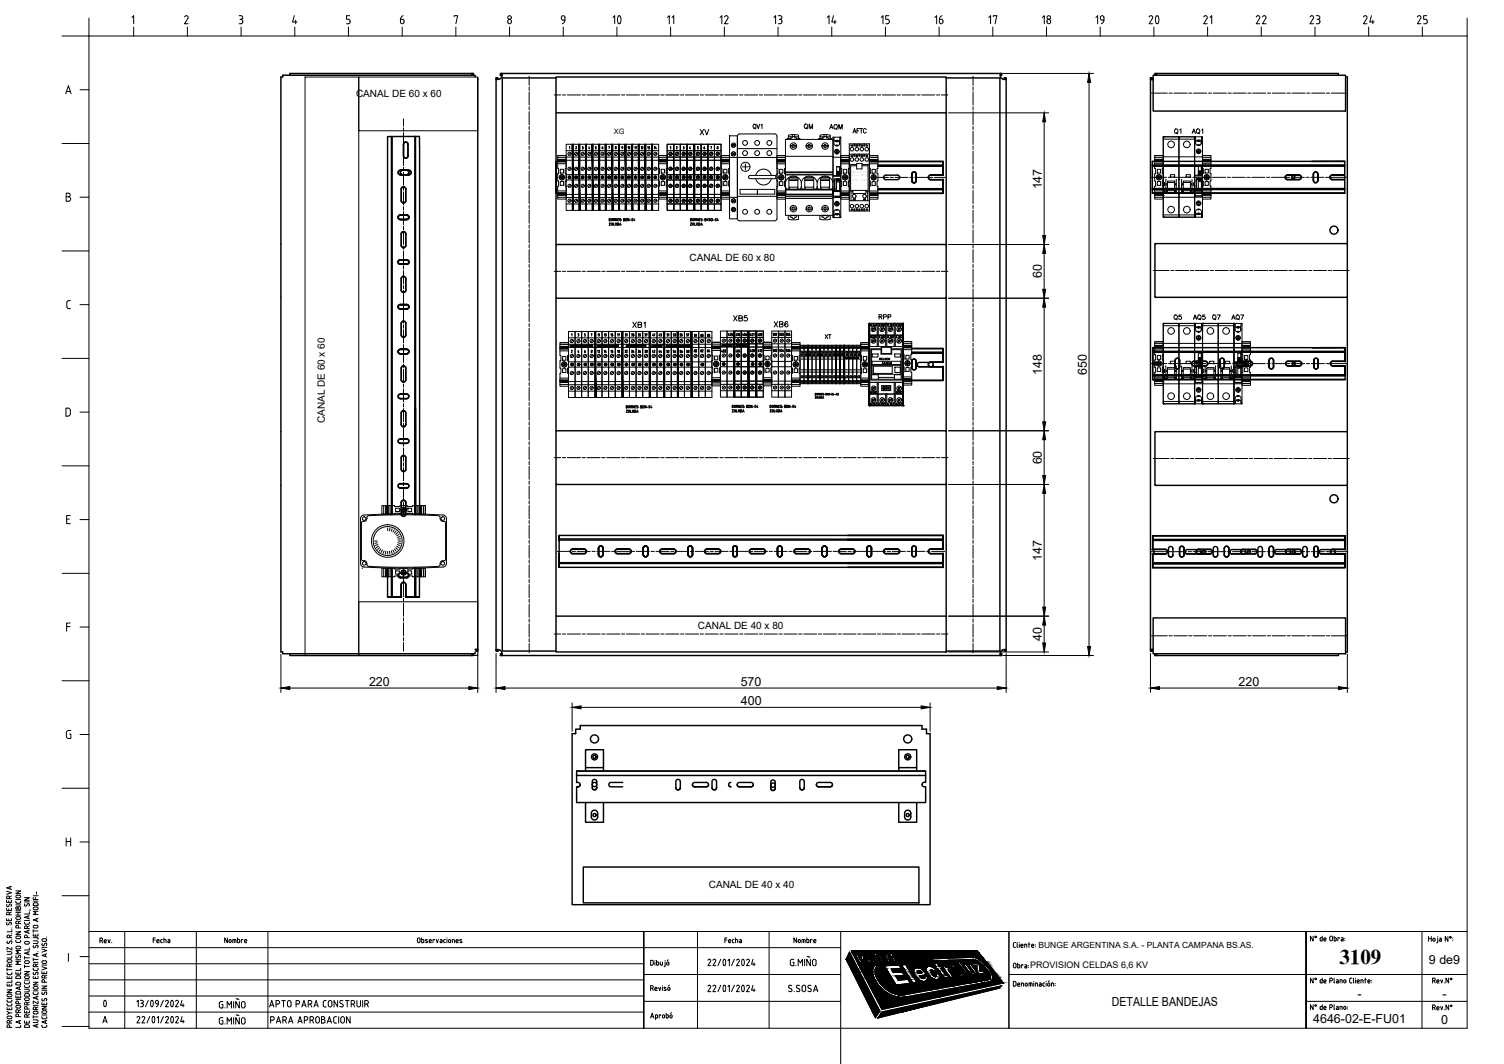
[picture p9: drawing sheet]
<svg xmlns="http://www.w3.org/2000/svg" width="420mm" height="297mm" viewBox="0 0 420 297" stroke-linecap="round" stroke-linejoin="round" font-family="sans-serif">
<defs><g id="words">
<g font-size="7.9">
<text x="167.9" y="8.8">10</text>
<text x="318.2" y="8.8">20</text>
</g>
<text font-size="6.6" x="25" y="282.9">0</text>
<text font-size="5.9" x="374.2" y="269.1">3109</text>
<g font-size="5.3">
<text x="110.8" y="7.8">6</text>
<text x="154.5" y="7.8">9</text>
<text x="200" y="7.8">12</text>
<text x="214.8" y="7.8">13</text>
<text x="230" y="7.8">14</text>
<text x="244.8" y="7.8">15</text>
<text x="260" y="7.8">16</text>
<text x="275.2" y="7.8">17</text>
<text x="290" y="7.8">18</text>
<text x="304.8" y="7.8">19</text>
<text x="335.1" y="7.8">21</text>
<text x="349.6" y="7.8">22</text>
<text x="364.8" y="7.8">23</text>
<text x="379.6" y="7.8">24</text>
<text x="394.8" y="7.8">25</text>
</g>
<g font-size="4.9">
<text x="189.1" y="7.8" transform="rotate(-90 189.1 7.8)">11</text>
<text x="175.7" y="92.8">XB1</text>
<text x="203.6" y="91">XB5</text>
</g>
<g font-size="4.4">
<text x="194.4" y="38.8">XV</text>
<text x="223.3" y="37.4">QM</text>
<text x="230.7" y="37.4">AQM</text>
<text x="215.2" y="92.4">XB6</text>
<text x="244.5" y="90.3">RPP</text>
<text x="326.7" y="90.7">Q5</text>
<text x="332.3" y="90.7">AQ5</text>
<text x="337.6" y="90.7">Q7</text>
<text x="342.9" y="90.7">AQ7</text>
</g>
<g font-size="4">
<text x="327" y="38.5">Q1</text>
<text x="332" y="38.5">AQ1</text>
<text x="173.6" y="43">10</text>
<text x="229.3" y="95.6">XT</text>
<text x="192.3" y="99.8">80</text>
</g>
<g font-size="3.5">
<text x="177.8" y="42.7">12</text>
<text x="179.6" y="42.7">13</text>
<text x="291.1" y="52.9" transform="rotate(-90 291.1 52.9)">147</text>
<text x="291" y="77.7" transform="rotate(-90 291 77.7)">60</text>
<text x="194.4" y="95.2">83</text>
<text x="241.7" y="95.6">10</text>
<text x="167.6" y="99.8">14</text>
<text x="169.3" y="99.8">16</text>
<text x="173.2" y="99.8">32</text>
<text x="175.3" y="99.8">34</text>
<text x="178.9" y="99.8">38</text>
<text x="181" y="99.8">42</text>
<text x="182.7" y="99.8">44</text>
<text x="184.9" y="99.8">52</text>
<text x="187" y="99.8">54</text>
<text x="190.5" y="99.8">58</text>
<text x="194.4" y="99.5">82</text>
<text x="196.5" y="99.5">84</text>
<text x="207.8" y="99.5">408</text>
<text x="210.6" y="99.5">410</text>
<text x="221.9" y="100.5">01</text>
<text x="223" y="100.5">02</text>
<text x="225.4" y="100.5">04</text>
<text x="226.5" y="100.5">05</text>
<text x="227.5" y="100.5">06</text>
<text x="232.1" y="100.5">10</text>
<text x="234.6" y="100.5">20</text>
<text x="291" y="104.8" transform="rotate(-90 291 104.8)">148</text>
<text x="303.6" y="104.7" transform="rotate(-90 303.6 104.7)">650</text>
<text x="291" y="129.7" transform="rotate(-90 291 129.7)">60</text>
<text x="291.1" y="156.7" transform="rotate(-90 291.1 156.7)">147</text>
<text x="291" y="178.9" transform="rotate(-90 291 178.9)">40</text>
<text x="103.1" y="191.4">220</text>
<text x="206.9" y="191.4">570</text>
<text x="346" y="191.4">220</text>
<text x="207" y="196.8">400</text>
<text x="399.2" y="269.1">9 de9</text>
<text x="310.6" y="280.8">DETALLE BANDEJAS</text>
<text x="379.3" y="278.5">-</text>
<text x="403" y="278.5">-</text>
<text x="366.8" y="285.6">4646-02-E-FU01</text>
<text x="402.6" y="285.9">0</text>
</g>
<g font-size="3.1">
<text x="237.8" y="42">34</text>
<text x="239.2" y="42">24</text>
<text x="159.5" y="42.7">2</text>
<text x="166.9" y="42.7">6</text>
<text x="170.7" y="42.7">8</text>
<text x="172.2" y="42.7">9</text>
<text x="178.5" y="42.7" transform="rotate(-90 178.5 42.7)">11</text>
<text x="184.1" y="42.7" transform="rotate(-90 184.1 42.7)">14</text>
<text x="187.7" y="42.7">2</text>
<text x="195.4" y="42.7">6</text>
<text x="199" y="42.7">8</text>
<text x="237.8" y="44.8">32</text>
<text x="239.2" y="44.8">22</text>
<text x="240.6" y="44.8">12</text>
<text x="237.1" y="57.1">A2</text>
<text x="237.8" y="60">31</text>
<text x="239.2" y="60">21</text>
<text x="239.9" y="57.1">A1</text>
<text x="243.1" y="60" transform="rotate(-90 243.1 60)">11</text>
<text x="160.2" y="94.9">3</text>
<text x="161.9" y="94.9">5</text>
<text x="165.8" y="94.9">11</text>
<text x="167.6" y="94.9">13</text>
<text x="171.4" y="94.9">17</text>
<text x="173.6" y="94.9">31</text>
<text x="175.3" y="94.9">33</text>
<text x="177.1" y="94.9">35</text>
<text x="178.9" y="94.9">37</text>
<text x="181" y="94.9">41</text>
<text x="182.7" y="94.9">43</text>
<text x="185.2" y="94.9">51</text>
<text x="187" y="94.9">53</text>
<text x="188.7" y="94.9">55</text>
<text x="190.5" y="94.9">57</text>
<text x="242" y="92.1">11</text>
<text x="242.7" y="95.6">42</text>
<text x="245.2" y="92.1">34</text>
<text x="245.2" y="95.6">32</text>
<text x="247.6" y="92.1">24</text>
<text x="247.6" y="95.6">22</text>
<text x="249.1" y="92.1">2</text>
<text x="250.1" y="95.6">12</text>
<text x="161.9" y="99.5">6</text>
<text x="168.3" y="99.8" transform="rotate(-90 168.3 99.8)">12</text>
<text x="173.9" y="99.8" transform="rotate(-90 173.9 99.8)">18</text>
<text x="233.9" y="100.5">11</text>
<text x="236.4" y="100.5">21</text>
<text x="237.4" y="100.5">22</text>
<text x="244.5" y="111.1" transform="rotate(-90 244.5 111.1)">14</text>
<text x="249.1" y="111.1">13</text>
<text x="242" y="114.3">12</text>
<text x="244.1" y="114.3">9</text>
<text x="246.9" y="114.3">6</text>
</g>
<g font-size="2.8">
<text x="99.5" y="27">CANAL DE 60 x 60</text>
<text x="192.6" y="72.9">CANAL DE 60 x 80</text>
<text x="90.7" y="118.2" transform="rotate(-90 90.7 118.2)">CANAL DE 60 x 60</text>
<text x="195" y="175.7">CANAL DE 40 x 80</text>
<text x="198" y="247.9">CANAL DE 40 x 40</text>
</g>
<text font-size="2.6" x="252.2" y="114.3" transform="rotate(-90 252.2 114.3)">11</text>
<text font-size="2.5" x="287.8" y="270.3">PROVISION CELDAS 6,6 KV</text>
<text font-size="2.4" x="290.1" y="264.7">BUNGE ARGENTINA S.A. - PLANTA CAMPANA BS.AS.</text>
<text font-size="2.1" x="171.5" y="37.5">XG</text>
<g font-size=".7">
<text x="237.8" y="49.1">serie</text>
<text x="237.9" y="48.2">RELECO</text>
<text x="238.1" y="50.5">C9-A41</text>
<text x="240.5" y="49.1">QR-C</text>
</g>
</g></defs>
<!-- layer: 0 -->
<g fill="none" stroke="#000" stroke-width=".28">
<path d="M24.8 10.1h385.1v277h-385.1zM85.2 21.5h15v161.5h-15zM100.2 21.5h33.3v15h-33.3zM155.8 43.4h2.4v3.6h-.3v1.5h.3v2h-.3v1.5h.3v3.6h-2.4v-3.6h.2v-1.5h-.2v-2h.2v-1.5h-.2zM155.8 54h2.4h-2.4M155.8 55.1h2.4M155.8 54.5h2.4M155.8 54.4h2.4M155.8 54.2h2.4M155.8 54.1h2.4M155.8 53.9h2.4M155.8 53.8h2.4"/>
<path d="M155.8 53.3h2.4M155.8 45.7h2.4M155.8 45.2h2.4M155.8 45.1h2.4M155.8 45h2.4M155.8 44.9h2.4M155.8 44.8h2.4M155.8 44.6h2.4M155.8 44.5h2.4M155.8 43.9h2.4M155.8 43.4h2.4M156.2 49.5h1.6"/>
<path d="M156.4 49.1l.4 .4-.4 .4M156.5 50.7h.9v1h-.9zM156.5 47.3h.9v1h-.9zM156.6 50.1l.4-.4 .4 .4M156.6 48.9l.4 .4 .4-.4M157 48.7v1.6M157.6 49.1l-.4 .4 .4 .4M184 43.4h2.4v3.6h-.3v1.5h.3v2h-.3v1.5h.3v3.6h-2.4v-3.6h.2v-1.5h-.2v-2h.2v-1.5h-.2zM184 54h2.4h-2.4M184 55.1h2.4M184 54.5h2.4M184 54.4h2.4"/>
<path d="M184 54.2h2.4M184 54.1h2.4M184 53.9h2.4M184 53.8h2.4M184 53.3h2.4M184 45.7h2.4M184 45.2h2.4M184 45.1h2.4M184 45h2.4M184 44.9h2.4M184 44.8h2.4M184 44.6h2.4"/>
<path d="M184 44.5h2.4M184 43.9h2.4M184 43.4h2.4M184.4 49.5h1.6M184.6 49.1l.4 .4-.4 .4M184.7 50.7h.9v1h-.9zM184.7 47.3h.9v1h-.9zM184.8 50.1l.4-.4 .4 .4M184.8 48.9l.4 .4 .4-.4M185.2 48.7v1.6M185.8 49.1l-.4 .4 .4 .4M201.4 43.4h2.4v3.6h-.2v1.5h.2v2h-.2v1.5h.2v3.6h-2.4v-3.6h.3v-1.5h-.3v-2h.3v-1.5h-.3z"/>
<path d="M201.4 54h2.4h-2.4M201.4 55.1h2.4M201.4 54.5h2.4M201.4 54.4h2.4M201.4 54.2h2.4M201.4 54.1h2.4M201.4 53.9h2.4M201.4 53.8h2.4M201.4 53.3h2.4M201.4 45.7h2.4M201.4 45.2h2.4M201.4 45.1h2.4"/>
<path d="M201.4 45h2.4M201.4 44.9h2.4M201.4 44.8h2.4M201.4 44.6h2.4M201.4 44.5h2.4M201.4 43.9h2.4M201.4 43.4h2.4M201.8 49.5h1.6M202 49.1l.4 .4-.4 .4M202.2 50.7h.9v1h-.9zM202.2 47.3h.9v1h-.9zM202.2 50.1l.4-.4 .4 .4"/>
<path d="M202.2 48.9l.4 .4 .4-.4M202.6 48.7v1.6M203.2 49.1l-.4 .4 .4 .4M217.1 43.5h2.3v3.5h-.2v1.5h.2v2h-.2v1.5h.2v3.6h-2.3v-3.6h.2v-1.5h-.2v-2h.2v-1.5h-.2zM217.1 54h2.3h-2.3M217.1 55.1h2.3M217.1 54.6h2.3M217.1 54.1h2.3M217.1 53.9h2.3M217.1 53.8h2.3M217.1 45.2h2.3M217.1 45.1h2.3"/>
<path d="M217.1 45h2.3M217.1 44.9h2.3M217.1 44.5h2.3M217.1 44h2.3M217.1 43.5h2.3M217.1 54.5h2.3M217.1 54.2h2.3M217.1 53.3h2.3M217.1 45.7h2.3M217.1 44.8h2.3M217.1 44.6h2.3M217.4 49.5h1.7"/>
<path d="M217.6 49.1l.4 .4-.4 .4M217.8 50.7h.9v1.1h-.9zM217.8 47.3h.9v1.1h-.9zM217.8 50.2l.4-.5 .5 .5M217.8 48.9l.4 .4 .5-.4M218.2 48.7v1.7M218.9 49.1l-.5 .4 .5 .4M234.9 43.5h2.4v3.5h-.3v1.5h.3v2h-.3v1.5h.3v3.6h-2.4v-3.6h.2v-1.5h-.2v-2h.2v-1.5h-.2zM234.9 54h2.4h-2.4M234.9 55.1h2.4M234.9 54.6h2.4M234.9 54.1h2.4"/>
<path d="M234.9 53.9h2.4M234.9 53.8h2.4M234.9 45.2h2.4M234.9 45.1h2.4M234.9 45h2.4M234.9 44.9h2.4M234.9 44.5h2.4M234.9 44h2.4M234.9 43.5h2.4M234.9 54.5h2.4M234.9 54.2h2.4M234.9 53.3h2.4"/>
<path d="M234.9 45.7h2.4M234.9 44.8h2.4M234.9 44.6h2.4M235.2 49.5h1.7M235.4 49.1l.5 .4-.5 .4M235.6 50.7h.9v1.1h-.9zM235.6 47.3h.9v1.1h-.9zM235.6 50.2l.5-.5 .4 .5M235.6 48.9l.5 .4 .4-.4M236.1 48.7v1.7M236.7 49.1l-.4 .4 .4 .4M242.9 43.5h2.4v3.5h-.3v1.5h.3v2h-.3v1.5h.3v3.6h-2.4v-3.6h.2v-1.5h-.2v-2h.2v-1.5h-.2z"/>
<path d="M242.9 54h2.4h-2.4M242.9 55.1h2.4M242.9 54.6h2.4M242.9 54.1h2.4M242.9 53.9h2.4M242.9 53.8h2.4M242.9 45.2h2.4M242.9 45.1h2.4M242.9 45h2.4M242.9 44.9h2.4M242.9 44.5h2.4M242.9 44h2.4"/>
<path d="M242.9 43.5h2.4M242.9 54.5h2.4M242.9 54.2h2.4M242.9 53.3h2.4M242.9 45.7h2.4M242.9 44.8h2.4M242.9 44.6h2.4M243.2 49.5h1.7M243.4 49.1l.5 .4-.5 .4M243.6 50.7h.9v1.1h-.9zM243.6 47.3h.9v1.1h-.9zM243.6 50.2l.5-.5 .4 .5"/>
<path d="M243.6 48.9l.5 .4 .4-.4M244.1 48.7v1.7M244.7 49.1l-.4 .4 .4 .4M322.6 43.4h2.4v3.6h-.3v1.5h.3v2h-.3v1.5h.3v3.6h-2.4v-3.6h.2v-1.5h-.2v-2h.2v-1.5h-.2zM322.6 54h2.4h-2.4M322.6 55.1h2.4M322.6 54.5h2.4M322.6 54.4h2.4M322.6 54.2h2.4M322.6 54.1h2.4M322.6 53.9h2.4M322.6 53.8h2.4"/>
<path d="M322.6 53.3h2.4M322.6 45.7h2.4M322.6 45.2h2.4M322.6 45.1h2.4M322.6 45h2.4M322.6 44.9h2.4M322.6 44.8h2.4M322.6 44.6h2.4M322.6 44.5h2.4M322.6 43.9h2.4M322.6 43.4h2.4M322.9 49.5h1.7"/>
<path d="M323.1 49.1l.5 .4-.5 .4M323.3 50.7h.9v1h-.9zM323.3 47.3h.9v1h-.9zM323.3 50.1l.5-.4 .4 .4M323.3 48.9l.5 .4 .4-.4M323.8 48.7v1.6M324.4 49.1l-.4 .4 .4 .4M335.9 43.4h2.4v3.6h-.3v1.5h.3v2h-.3v1.5h.3v3.6h-2.4v-3.6h.3v-1.5h-.3v-2h.3v-1.5h-.3zM335.9 54h2.4h-2.4M335.9 55.1h2.4M335.9 54.5h2.4M335.9 54.4h2.4"/>
<path d="M335.9 54.2h2.4M335.9 54.1h2.4M335.9 53.9h2.4M335.9 53.8h2.4M335.9 53.3h2.4M335.9 45.7h2.4M335.9 45.2h2.4M335.9 45.1h2.4M335.9 45h2.4M335.9 44.9h2.4M335.9 44.8h2.4M335.9 44.6h2.4"/>
<path d="M335.9 44.5h2.4M335.9 43.9h2.4M335.9 43.4h2.4M336.3 49.5h1.6M336.5 49.1l.4 .4-.4 .4M336.6 50.7h1v1h-1zM336.6 47.3h1v1h-1zM336.7 50.1l.4-.4 .4 .4M336.7 48.9l.4 .4 .4-.4M337.1 48.7v1.6M337.7 49.1l-.4 .4 .4 .4M156.4 95.7h2.4v3.6h-.2v1.4h.2v2.1h-.2v1.5h.2v3.5h-2.4v-3.5h.3v-1.5h-.3v-2.1h.3v-1.4h-.3z"/>
<path d="M156.4 98h2.4M156.4 97.4h2.4M156.4 97.3h2.4M156.4 97.1h2.4M156.4 97h2.4M156.4 96.8h2.4M156.4 96.7h2.4M156.4 96.2h2.4M156.4 95.7h2.4M157.2 99.5h.9v1.1h-.9zM198.9 99.1v-3.5h2.4v3.5h-.3v1.5h.3v2h-.3v1.5h.3v3.6h-2.4v-3.6h.2v-1.5h-.2v-2M198.9 97.3h2.4"/>
<path d="M198.9 97.2h2.4M198.9 97h2.4M198.9 96.7h2.4M198.9 97.8h2.4M198.9 96.9h2.4M198.9 96.6h2.4M198.9 96.1h2.4M198.9 95.6h2.4M221.1 99.3v-3.6h2.4v3.6M221.1 96.2h2.4M221.1 95.7h2.4M240.5 99.3v-3.6h2.3v3.6h-.2v1.4h.2v2.1h-.2v1.5h.2v3.5h-2.3v-3.5h.2l-.2-3.6"/>
<path d="M240.5 98h2.3M240.5 97.4h2.3M240.5 97.3h2.3M240.5 97.1h2.3M240.5 97h2.3M241.2 99.5h.9v1.1h-.9zM252.3 95.4h2.4v3.5h-.2v1.5h.2v2h-.2v1.5h.2v3.6h-2.4v-3.6h.3v-1.5h-.3v-2h.3v-1.5h-.3zM252.3 97.1h2.4M252.3 97h2.4M252.3 96.8h2.4M252.3 96.7h2.4M252.3 96.9h2.4"/>
<path d="M252.3 97.6h2.4M252.3 96.5h2.4M252.3 96.4h2.4M252.3 95.9h2.4M252.3 95.4h2.4M253.1 99.2h.9v1h-.9zM322.6 95.4h2.4v3.6h-.3v1.5h.3v2h-.3v1.5h.3v3.6h-2.4v-3.6h.2v-1.5h-.2v-2h.2v-1.5h-.2zM322.6 97h2.4M322.6 96.8h2.4M322.6 97.2h2.4M322.6 96.6h2.4M322.6 97.7h2.4"/>
<path d="M322.6 97.1h2.4M322.6 96.9h2.4M322.6 96.5h2.4M322.6 95.9h2.4M322.6 95.4h2.4M323.3 99.3h.9v1h-.9zM347 95.4h2.3v3.6h-.2v1.5h.2v2h-.2v1.5h.2v3.6h-2.3v-3.6h.2v-1.5h-.2v-2h.2v-1.5h-.2zM347 97h2.3M347 96.8h2.3M347 97.2h2.3M347 96.6h2.3M347 97.7h2.3"/>
<path d="M347 97.1h2.3M347 96.9h2.3M347 96.5h2.3M347 95.9h2.3M347 95.4h2.3M347.7 99.3h.9v1h-.9zM156.4 106.2h2.4h-2.4M156.4 107.3h2.4M156.4 106.8h2.4M156.4 106.7h2.4M156.4 106.5h2.4M156.4 106.4h2.4"/>
<path d="M156.4 106.2h2.4M156.4 106.1h2.4M156.4 105.6h2.4M156.8 101.8h1.6M157 101.3l.4 .5-.4 .4M157.2 102.9h.9v1.1h-.9zM157.2 102.4l.4-.5 .4 .5M157.2 101.1l.4 .5 .4-.5M157.6 100.9v1.7M158.2 101.3l-.4 .5 .4 .4M198.9 106.1h2.4h-2.4M198.9 106.4h2.4"/>
<path d="M198.9 107.2h2.4M198.9 106.7h2.4M198.9 106.6h2.4M198.9 106.3h2.4M198.9 106.1h2.4M198.9 106h2.4M198.9 105.4h2.4M199.2 101.6h1.7M199.5 101.2l.4 .4-.4 .5M199.6 102.8h.9v1.1h-.9zM199.6 102.3l.5-.5 .4 .5M199.6 101l.5 .4 .4-.4"/>
<path d="M200.1 100.8v1.7M200.7 101.2l-.4 .4 .4 .5M213.2 100.6v2h.3v1.5h-.3v3.6h2.4v-3.6h-.3l.3-3.5M213.2 106.1h2.4h-2.4M213.2 106.4h2.4M213.2 107.2h2.4M213.2 106.7h2.4M213.2 106.6h2.4M213.2 106.3h2.4M213.2 106.1h2.4M213.2 106h2.4M213.2 105.4h2.4"/>
<path d="M213.6 101.6h1.6M213.8 101.2l.4 .4-.4 .5M213.9 102.8h1v1.1h-1zM214 102.3l.4-.5 .4 .5M214 101l.4 .4 .4-.4M214.4 100.8v1.7M215 101.2l-.4 .4 .4 .5M221.1 100.7v2.1h.3v1.5h-.3v3.5h2.4v-3.5h-.2v-1.5h.2v-2.1M221.1 106.2h2.4h-2.4M221.1 107.3h2.4M221.1 106.8h2.4M221.1 106.7h2.4"/>
<path d="M221.1 106.5h2.4M221.1 106.4h2.4M221.1 106.2h2.4M221.1 106.1h2.4M221.1 105.6h2.4M221.7 101.3l.4 .5-.4 .4M221.9 102.9h.9v1.1h-.9zM221.9 102.4l.4-.5 .4 .5M222.3 100.9v1.7M222.9 101.3l-.4 .5 .4 .4M240.5 106.2h2.3h-2.3M240.5 107.3h2.3"/>
<path d="M240.5 106.8h2.3M240.5 106.7h2.3M240.5 106.5h2.3M240.5 106.4h2.3M240.5 106.2h2.3M240.5 106.1h2.3M240.5 105.6h2.3M240.8 101.8h1.7M241 101.3l.4 .5-.4 .4M241.2 102.9h.9v1.1h-.9zM241.2 102.4l.4-.5 .5 .5M241.2 101.1l.4 .5 .5-.5"/>
<path d="M241.6 100.9v1.7M242.3 101.3l-.5 .5 .5 .4M252.3 105.9h2.4h-2.4M252.3 106.4h2.4M252.3 106.1h2.4M252.3 106h2.4M252.3 106.5h2.4M252.3 105.8h2.4M252.3 107h2.4M252.3 105.7h2.4M252.3 105.2h2.4M252.7 101.4h1.6"/>
<path d="M252.9 101l.4 .4-.4 .5M253.1 102.6h.9v1.1h-.9zM253.1 102l.4-.4 .4 .4M253.1 100.8l.4 .4 .4-.4M253.5 100.6v1.7M254.1 101l-.4 .4 .4 .5M322.6 106h2.4h-2.4M322.6 106.5h2.4M322.6 106.1h2.4M322.6 107.1h2.4M322.6 106.4h2.4M322.6 106.2h2.4"/>
<path d="M322.6 105.9h2.4M322.6 105.8h2.4M322.6 105.3h2.4M322.9 101.5h1.7M323.1 101.1l.5 .4-.5 .4M323.3 102.7h.9v1h-.9zM323.3 102.1l.5-.4 .4 .4M323.3 100.9l.5 .4 .4-.4M323.8 100.7v1.6M324.4 101.1l-.4 .4 .4 .4M347 106h2.3h-2.3M347 106.5h2.3"/>
<path d="M347 106.1h2.3M347 107.1h2.3M347 106.4h2.3M347 106.2h2.3M347 105.9h2.3M347 105.8h2.3M347 105.3h2.3M347.3 101.5h1.7M347.5 101.1l.4 .4-.4 .4M347.7 102.7h.9v1h-.9zM347.7 102.1l.4-.4 .5 .4M347.7 100.9l.4 .4 .5-.4"/>
<path d="M348.1 100.7v1.6M348.8 101.1l-.5 .4 .5 .4M101.7 158.3a1.01 1.01 0 0 1-1-1v-12.5a.99 .99 0 0 1 1-1 175.5 175.5 0 0 1 22.4 .1l.6 .5v.4v12.5a1.01 1.01 0 0 1-.9 1M101.7 158.3a192.4 192.4 0 0 0 22.1 0M102.5 144.5v.3a1.04 1.04 0 0 1-1.3 .8l-.2 .3v10.2l.4 .4a.88 .88 0 0 1 1.1 1.1M102.5 144.5l.2-.5a152.7 152.7 0 0 1 20 0l.3 .5M104.6 151h.8M105.4 151.5l-.7 .2M105.6 152l-.7 .3M105.8 152.5l-.7 .4M106.1 152.9l-.6 .5M106.4 153.3l-.5 .5"/>
<path d="M106.7 141.2h3.6v.2h1.5v-.2h2v.2h1.5v-.2h3.5v2.3h-3.5v-.2h-1.5v.2h-2v-.2h-1.5v.2h-3.6zM106.7 158.7h3.6v.2h1.5v-.2h2v.2h1.5v-.2h3.5v2.3h-3.5v-.2h-1.5v.2h-2v-.2h-1.5v.2h-3.6zM106.8 153.6l-.3 .6M107.2 141.2v2.3M107.2 158.7v2.3M107.3 153.8l-.2 .7M107.7 141.2v2.3M107.7 158.7v2.3M107.8 153.9l-.1 .8M107.8 141.2v2.3M107.8 158.7v2.3M108 141.2v2.3"/>
<path d="M108 158.7v2.3M108.1 141.2v2.3M108.1 158.7v2.3M108.3 141.2v2.3v-2.3M108.3 158.7v2.3v-2.3M108.3 147.4v.7M108.3 153.9v.8M108.4 141.2v2.3M108.4 158.7v2.3M108.8 153.9l.1 .8M108.9 147.4l-.1 .8M109 141.2v2.3"/>
<path d="M109 158.7v2.3M109.3 153.8l.2 .7M109.5 147.6l-.2 .7M109.7 153.6l.4 .6M110.1 147.9l-.4 .6M110.2 153.3l.5 .5M110.5 141.9h1.1v.9h-1.1zM110.5 159.4h1.1v.9h-1.1zM110.5 152.9l.6 .5M110.7 148.2l-.5 .6M110.8 152.5l.7 .4M111 152l.7 .3"/>
<path d="M111.1 148.7l-.6 .5M111.2 151.5l.7 .2M111.2 151h.8M111.5 149.2l-.7 .4M111.7 149.8l-.7 .2M111.9 150.4l-.7 .1M111.9 142.3h1.7M111.9 159.8h1.7M112.1 141.9l.5 .4-.5 .5M112.1 159.4l.5 .4-.5 .5M112.3 143l.5-.5 .4 .5M112.3 141.7l.5 .5 .4-.5"/>
<path d="M112.3 159.2l.5 .4 .4-.4M112.8 141.5v1.7M112.8 159v1.7M113.4 141.9l-.4 .4 .4 .5M113.4 159.4l-.4 .4 .4 .5M113.9 141.9h1.1v.9h-1.1zM113.9 159.4h1.1v.9h-1.1zM116.6 141.2v2.3M116.6 158.7v2.3M117.1 141.2v2.3M117.1 158.7v2.3M117.2 141.2v2.3"/>
<path d="M117.2 158.7v2.3M117.4 141.2v2.3M117.4 158.7v2.3M117.5 141.2v2.3M117.5 158.7v2.3M117.7 141.2v2.3M117.7 158.7v2.3M117.8 141.2v2.3M117.8 158.7v2.3M118.3 141.2v2.3M118.3 158.7v2.3M118.8 141.2v2.3"/>
<path d="M118.8 158.7v2.3M123 144.5v.3a1.04 1.04 0 0 0 1.3 .8l.2 .3v10.3l-.2 .3a1.11 1.11 0 0 0-1.4 1.4l-.2 .1a147.9 147.9 0 0 1-20 0l-.2-.4M100.2 168h33.3v15h-33.3zM112.3 160.5l.5-.5 .4 .5M24.8 260.1h385.1M24.8 264.6h210.1M24.8 278.1h155.1M24.8 273.6h155.1M24.8 269.1h155.1M34.9 260.1v27M54.8 260.1v27M74.8 260.1v27"/>
<path d="M179.9 272.1h55M179.9 279.6h55M194.8 260.1v27M214.9 260.1v27M234.9 260.1v36.9M237.3 265.8l8.5 16.4-1.3 1.9-8.2-16.3zM237.8 265.5l35.2-.1 7.3 9-33.9 7.4zM239 266.4h1.4a.92 .92 0 0 1 .7 1.4h-.8l.6 1.1h-.6zM239.7 266.7h.5a.46 .46 0 0 1 .3 .8h-.4zM241.4 266.4l1.8 .1 .4 .6v.5l1 1.2h-.5l-.7-1h-.7l.7 1-.5 .1zM242.1 266.7h.7l.3 .6-.6 .1zM244.4 266.3a1.91 1.91 0 0 1 1.9 2.4 1.91 1.91 0 0 1-1.9-2.4z"/>
<path d="M244.4 269.3l.6 .2a4.4 4.4 0 0 0 1 5.3 7.7 7.7 0 0 0 6.8 2.9l23.3-4.2a.72 .72 0 0 0 .6-.4 .72 .72 0 0 0-.1-.8 8 8 0 0 0-4.7-4.5l-11.4 .5-.3-.6 11.7-.4a7.9 7.9 0 0 1 5.4 5.6l-.2 .8-.7 .4-23.2 4.2a8.5 8.5 0 0 1-9.4-7l.1-.7zM244.8 266.7a1.66 1.66 0 0 1 1.1 1.7 1.79 1.79 0 0 1-1.1-1.7zM247.1 269.6l4-.2 .6 1-2.7 .1 .6 1 2.4-.1 .6 .9-2.4 .2 .8 1.2 2.6-.3 .7 1.1-4 .5zM248.1 267.5l.7 1.1h-.6l-.5-.9-1.6-1.4h.6l.9 .7-.2-.8h.6l.1 1.3M248.4 266.2l1.4-.1 .3 .5h-.8l.3 .5h.7l.2 .4h-.6l.3 .6h.9l.2 .4h-1.3zM250.9 266.2a1.05 1.05 0 0 1 1.4 .6l-.4 .1-.5-.4a1.55 1.55 0 0 0 1.1 1.5l-.1-.4h.4a.55 .55 0 0 1 0 .9 .55 .55 0 0 1-.9-.3l-.9-1.1zM251.6 277.8h.1M251.8 269.4l1.2-.1 3.1 4.9-1.1 .2zM254.1 266.6l.1 .2h-.3l-.5-.3a1.58 1.58 0 0 0 1 1.5l-.1-.4a.47 .47 0 0 1 .6 .3 .47 .47 0 0 1-.3 .6 2.14 2.14 0 0 1-1.7-2.4h.5l.7 .5M254.3 266.1h.5l1.4 2.1h-.5zM255.6 270.4a2.61 2.61 0 0 1 3.3 1.7l-2.1 .3 .3 .4a.59 .59 0 0 0 .6 .4 .59 .59 0 0 0 .6-.5l.8-.1a1.2 1.2 0 0 1-.6 1.4 1.2 1.2 0 0 1-1.5-.3l-.5-.4a2.29 2.29 0 0 1-.9-2.9zM255.9 266.1a1.74 1.74 0 0 1 1.7 2.1 1.75 1.75 0 0 1-1.7-2.1z"/>
<path d="M256.2 266.3a1.47 1.47 0 0 1 1 1.6l-.7-.6zM256.4 271h.7l.5 .6-1.2 .2zM257.4 266.1h.4l1.2 1.1-.7-1.1h.4l1.3 1.9-.3 .1-1.3-1.1 .8 1.1-.4 .1zM259 269.9a2.23 2.23 0 0 1 2.8 1.1l-1 .2a.52 .52 0 0 0-.4-.4 .52 .52 0 0 0-.5 .2l.8 1.3a.49 .49 0 0 0 .4 .4 .49 .49 0 0 0 .5-.3l-.3-.6 .9-.1a1.09 1.09 0 0 1 0 1.5 1.09 1.09 0 0 1-1.5 0 2.61 2.61 0 0 1-1.7-3.3zM263.2 269.7h.9l.3 .3 .1-.4h.3l.7 .9-.4 .1-.1 .4 1.3 1.8-.8 .1zM263.4 272.5a1.26 1.26 0 0 0 1.3 .5M263.5 272.6l-1.5-2.1h-.4l-.5-.6h.4l-.6-.9 .9-.1 .6 .9h.5l.4 .6h-.4l1.2 1.7 .6 .2 .4 .7-.5 .1M266 269.5a2.57 2.57 0 0 1 3 2.1 .83 .83 0 0 1-.3 1 .83 .83 0 0 1-1.1-.2l-1.2-1.2a1.5 1.5 0 0 1-.4-1.7zM266.6 269.9h.5l.5 .3 .7 .8a.47 .47 0 0 1 .1 .8 .47 .47 0 0 1-.7 0l-.4-.1-.7-.7-.2-.6zM267.3 268.4l.7-.1 2.8 3.9-.6 .1zM268.7 272.7l.8-.1 .3 .4h-.7l1.1 .4 .4 .6-.1 .4-.7-.1-.4-.5 .3-.1 .3 .3 .1-.1-.9-.4-.6-.6zM269.2 269.2h.7l1.4 1.9 .6 .3v-.3l-1.4-1.9 .7-.1 2 2.8-.6 .1-.3-.4v.3a.9 .9 0 0 1-1.5-.4z"/>
<path d="M269.2 272.5h.1M270.7 274.1l.3-.1 .2 .3h-.3zM271 272.6l.5-.1 .3 .5-.4 .2zM271.5 269.1l1.7-.1 .5 .5v1.6l1-.1 .5 .6-1.7 .3-.5-.8-.1-1.5-.9 .1zM272.1 273.5l-.4-.1 .6 .7-.4 .1-1.2-1.8a.82 .82 0 0 1 .9-.1 .82 .82 0 0 1 .4 .8l.4 .1 .5 .8-.3 .1-.5-.6M272.4 272.1h.4l1.1 1.4 .4-.1 .3 .3-.8 .2zM272.8 273.7l.3-.1 .2 .3-.3 .1zM274.4 273.4h.3l.3 .2-.3 .1zM281.9 272.1h127.8M281.9 260.1v27M364.7 279.6h45M397.2 260.1v27"/>
<path d="M24.8 282.6h155.1M179.9 287.1v-27v27M246.4 282.5l33.4-7.3-.8 .7-33.8 8.3zM364.9 287.1v-27v27"/>
<circle cx="157" cy="49.5" r=".75"/>
<circle cx="185.2" cy="49.5" r=".75"/>
<circle cx="202.6" cy="49.5" r=".75"/>
<circle cx="218.2" cy="49.5" r=".75"/>
<circle cx="236.1" cy="49.5" r=".75"/>
<circle cx="244.1" cy="49.5" r=".75"/>
<circle cx="323.8" cy="49.5" r=".75"/>
<circle cx="337.1" cy="49.5" r=".75"/>
<circle cx="157.6" cy="101.7" r=".75"/>
<circle cx="200.1" cy="101.6" r=".75"/>
<circle cx="214.4" cy="101.6" r=".75"/>
<circle cx="222.3" cy="101.7" r=".75"/>
<circle cx="241.6" cy="101.7" r=".75"/>
<circle cx="253.5" cy="101.4" r=".75"/>
<circle cx="323.8" cy="101.5" r=".75"/>
<circle cx="348.2" cy="101.5" r=".75"/>
<circle cx="101.7" cy="157.3" r=".5"/>
<circle cx="101.7" cy="144.8" r=".5"/>
<circle cx="108.3" cy="151" r="4"/>
<circle cx="108.3" cy="151" r="4.5"/>
<circle cx="112.8" cy="142.3" r=".75"/>
<circle cx="112.8" cy="159.8" r=".75"/>
<circle cx="123.7" cy="157.3" r=".5"/>
<circle cx="123.7" cy="144.8" r=".5"/>
</g>
<!-- layer: TEXTOS -->
<g fill="none" stroke="#000" stroke-width=".28">
<path d="M24.8 5.1v5h-7.5M36.8 4.9l.5-.5v2.2M37.3 7.6v2.5M51.6 4.8a.51 .51 0 0 1 .7-.4 .51 .51 0 0 1 .2 .7M52.3 7.6v2.5M52.5 5.1l-.9 1.5h1M66.8 4.4h.5a.5 .5 0 0 1 .5 .5 .5 .5 0 0 1-.5 .5M67 5.4h.3M67.3 5.4a.64 .64 0 0 1 .5 .6 .64 .64 0 0 1-.5 .6h-.5M67.4 7.6v2.5M82.2 4.4l-.5 1.7h1.3M82.3 7.6v2.5"/>
<path d="M82.6 5.6v1M97.3 7.6v2.5M97.7 4.4h-.9v1h.5a.64 .64 0 0 1 .5 .6 .64 .64 0 0 1-.5 .6h-.5M112.4 7.6v2.5M126.9 4.6v-.2h.9l-.5 2.2M127.3 7.6v2.5M141.9 5.6a.55 .55 0 0 1 .8 0 .55 .55 0 0 1 0 .8 .55 .55 0 0 1-.8 0zM142.3 7.6v2.5M157.4 7.6v2.5M187.3 7.6v2.5M202.4 7.6v2.5M217.3 7.6v2.5"/>
<path d="M232.4 7.6v2.5M247.4 7.6v2.5M262.4 7.6v2.5M277.4 7.6v2.5M292.4 7.6v2.5M307.4 7.6v2.5M337.4 7.6v2.5M352.4 7.6v2.5M367.4 7.6v2.5M382.4 7.6v2.5M397.4 7.6v2.5M409.9 5.1v5"/>
<path d="M18.4 26.2l.7-2.3 .8 2.3M18.6 25.6h1M22.4 25.1h2.4M17.3 40.1h7.5M18.5 53.9h.6a.5 .5 0 0 1 .5 .5 .5 .5 0 0 1-.5 .5 .63 .63 0 0 1 .6 .7 .63 .63 0 0 1-.6 .6h-.6zM18.5 54.9h.6M22.4 55.1h2.4M164.6 40.9l-.1 .5h.3M164.7 41.3v.3M192.7 40.9l-.1 .5h.3M192.8 41.3v.3M17.3 70.1h7.5"/>
<path d="M19.7 83.9l-.8 .1-.2 .5v1.4l1 .3M22.4 85.1h2.4M159.6 97.9l.2-.1v.2M159.8 98l-.2 .4h.2M209.7 93.1l-.1 .5h.3M209.8 93.5v.3M210.1 93.1l.2 .2-.1 .5zM210.5 93.2l.2-.1-.1 .7M211.8 93.1l-.1 .5h.3M211.9 93.5v.3M212.3 93.1v.7zM212.6 93.1h.2v.4l-.2-.1z"/>
<path d="M212.9 93.5l-.2 .3M17.3 100.1h7.5M19 116.2l.6-.4v-1.5l-.4-.3-.8-.1v2.3h.6M22.4 115.1h2.4M17.3 130.1h7.5M18.6 144.9h.8M19.6 143.9h-1v2.3h1M22.4 145.1h2.4M17.3 160.1h7.5M18.6 174.9h1M19.6 173.9h-1v2.3M22.4 175.1h2.4"/>
<path d="M17.3 190.1h7.5M19.8 203.9l-.9 .1-.3 .6 .1 1.4 1.1 .2v-1.3h-.4M22.4 205.1h2.4M17.3 220.1h7.5M18.5 233.9v2.3M18.5 234.9h1.2M19.7 233.9v2.3M22.4 235.1h2.4M1.8 256.4v.6h1.4v-.6M1.8 255v.4h1.4M1.8 253.6v.6h1.4v-.6M1.8 251.3v.6h1.4v-.6"/>
<path d="M1.8 250.5v.4h1.4M1.8 248.8l1.4 .4-1.4 .5M1.9 255l.1-.3h.4l.2 .7M1.9 250.5l.1-.3h.4l.2 .7M1.9 257.5v.4l.2 .3 .9-.7 .2 .3-.2 .4M1.9 252.4v.4l.2 .3 .9-.7 .2 .3-.2 .4M2.4 251.5v.4M2.4 253.7v.5M2.4 256.6v.4M2.8 247.6v.6M3.2 247.4l-1.4 .5 1.4 .4M3.2 254.6l-.6 .3"/>
<path d="M3.2 250.1l-.6 .3M3.2 259.1h.1M3.3 259.5v.6h-1.3M4.4 251.6l.1 .4 .3 .2M4.4 248.7h1.4l-1.4 .8h1.4M4.4 255.5h1.4M4.4 254.7h1.4M4.4 254.3h1.4M4.4 252.6h1.4M4.4 251.1h1.4M4.5 253.3l.4-.1 .1 .2 .2-.3h.4l.2 .7h-1.4zM4.5 256.1l.9-.2 .4 .4-.2 .3-.8 .1-.3-.2z"/>
<path d="M4.5 250.1l.9-.2 .4 .4-.2 .3-.8 .1-.3-.2zM4.8 252.2h.6M5 253.4v.4M5 254.7v.8M5.2 259.1l-.2-.7-.5 .1-.1 .6h1.4M5.2 257.9l-.1-.6-.5-.1-.2 .7h1.4M5.8 251.6l-.1 .4-.3 .2M5.8 257.1l-.6 .3M6.8 250.6h1.4l-1.4 .7h1.4M6.8 257.4v.3M6.8 257h1.4M6.8 251.8h1.4"/>
<path d="M6.9 257.7l.3 .3h.8l.2-.3M6.9 252.3v.4l.2 .3 .9-.8 .2 .3-.1 .5M7.6 259.2v-.6l-.6-.1-.2 .7h1.4M7.8 255.8v.6M7.8 259.8v.6M8.2 259.7l-1.4 .4 1.4 .5M8.2 255.6l-1.4 .5 1.4 .4M8.2 254.6v.6h-1.4M8.2 257.4v.3M8.2 258.5l-.6 .3M8.2 254l.3 .1M9.3 250.5v.6h1.3"/>
<path d="M9.3 259.5v.8M9.3 259.9h1.3M9.3 251.6h1.3M9.3 250.1h1.3M9.3 258.5l1-.2 .3 .4-.1 .3-.8 .1-.4-.2zM9.3 253.4l1-.2 .3 .4-.1 .3-.8 .1-.4-.2zM9.3 252.2l.4-.2 .7 .1 .2 .7h-1.3zM9.9 250.5v.6M10.2 249v.6M10.3 256.5v.6M10.6 256.4l-1.3 .4 1.3 .5M10.6 254.4h-1.3l.7 .5-.7 .4h1.3"/>
<path d="M17.3 250.1h7.5M2 279.2v.4l.3 .2 .8-.1 .2-.5M2 276.3h1.3l-1.3 .8h1.3M2 274.7v.6h1.3v-.6M2 272.6v.6h1.3v-.6M2 265.7h.9l.4 .3-.2 .4h-1.1M2 270.3v.8M2 271.5v.3M2 278.7h1.3M2 270.7h1.3M2 271.8l.3 .3h.8l.2-.3M2 262.7v.4l.2 .3 .9-.7 .2 .3-.1 .4"/>
<path d="M2.3 277.5l.8 .1 .2 .3-.2 .3-.8 .1M2.3 267.9l.8 .1 .2 .3-.2 .3-.8 .1M2.3 277.5l-.3 .4 .3 .4M2.3 267.9l-.3 .4 .3 .4M2.6 272.7v.5M2.6 274.8v.5M2.7 269.9v-.6l-.5-.1-.2 .7h1.3M2.7 261.8v-.6l-.5-.1-.2 .7h1.3M3.2 262.2h.1M3.2 260.6h.1M3.3 273.6v.6h-1.3M3.3 266.9v.6h-1.3"/>
<path d="M3.3 264.5v.7l-1.3-.7v.7M3.3 271.5v.3M3.3 269.1l-.6 .3M3.3 261l-.6 .3M4.4 278v.6h1.4v-.6M4.4 272.8v.4h1.4v-.4M4.4 271.4v.6h1.4v-.6M4.4 262.5l.1 .4 .3 .2h.8l.2-.6M4.4 260.1h1.4l-1.4 .8h1.4M4.4 279h1.4M4.4 267.9h1.4M4.4 272.8l.2-.3 .8-.1 .4 .4"/>
<path d="M4.5 264.4l.9-.2 .4 .3-.2 .4h-.8l-.3-.2zM4.5 261.5l.9-.2 .4 .4-.2 .3-.8 .1-.3-.2zM4.5 277l.3-.2h.8l.2 .7h-1.4zM4.5 274.4l.3-.2 .8 .1 .2 .7h-1.4zM4.5 266.8l-.1 .4 .3 .3 .8-.8 .3 .3-.2 .5M5 271.5v.5M5 278.1v.5M5.4 275.6v.6M5.8 275.4l-1.4 .5 1.4 .4M5.8 270.3v.6h-1.4M5.8 268.4h-1.4l.8 .4-.8 .5h1.4M5.8 265.4h-1.4l.8 .4-.8 .5h1.4"/>
<path d="M6.8 276.2h1.2l.2 .3-.2 .4h-1.2M6.8 275.1l.1 .4 .3 .2h.8l.2-.6M6.8 274.1l.1 .4 .3 .2 .8-.1 .2-.5M6.8 271.2h1.4l-1.4 .8h1.4M6.8 267v.8M6.8 269.4v.8M6.8 273.6h1.4M6.8 269.8h1.4M6.8 267.4h1.4M6.9 277.6l.4-.2h.7l.2 .7h-1.4zM7.2 278.6h.8l.2 .3-.2 .4h-.8M7.2 268.2l.8 .1 .2 .3-.2 .3-.8 .1"/>
<path d="M7.2 262.8l.8 .1 .2 .3-.2 .3-.8 .1M7.2 272.4h.6M7.2 278.6l-.3 .3 .3 .4M7.2 272.4l-.3 .4 .3 .4M7.2 268.2l-.3 .4 .3 .4M7.2 262.8l-.3 .4 .3 .4M7.6 261.8v-.6l-.6-.1-.2 .7h1.4M7.8 265.8v.6M7.8 272.4l.4 .2v.4l-1 .2M8.2 265.7l-1.4 .4 1.4 .5M8.2 264.6v.6h-1.4M8.2 279.8l-.6 .3"/>
<path d="M9.3 277.1v.4l.3 .2 .9-.1 .1-.5M9.3 274.2h1.3l-1.3 .8h1.3M9.3 272.6v.6h1.3v-.6M9.3 270.3v.4l.3 .2h.9l.1-.6M9.3 262.7h1.2l.1 .3-.1 .4h-1.2M9.3 261.8h1.2l.1 .4M9.3 260.7v.6h1.3v-.6M9.3 267.5v.7M9.3 276.6h1.3M9.3 268.7h1.3M9.3 267.8h1.3M9.3 275.6l1-.2 .3 .4-.1 .3-.8 .1-.4-.2z"/>
<path d="M9.4 271.4l-.1 .4 .2 .3 .9-.7 .2 .3-.1 .4M9.4 263.9l-.1 .6 .6-.1M9.9 264.5l.5-.6 .2 .3-.1 .4M9.9 260.9v.4M9.9 272.7v.5M10 269.9v-.6l-.5-.1-.2 .7h1.3M10.3 266.3v.6M10.3 278.3v.6M10.6 265.7h.1M10.6 279.5v.7l-1.3-.7v.7M10.6 278.1l-1.3 .5 1.3 .4M10.6 266.1l-1.3 .5 1.3 .4"/>
<path d="M10.6 269.1l-.6 .3M11.7 279.9v.6h1.4v-.6M11.7 275.3h1.4l-1.4 .7h1.4M11.7 271.2v.6h1.4v-.6M11.7 269.9l1.4 .4-1.4 .5M11.7 264.9l1.4 .5-1.4 .4M11.7 276.5h1.4M11.7 269.4h1.4M11.7 264.5h1.4M11.8 268.4l.9-.2 .4 .4-.2 .3-.8 .1-.3-.2zM11.8 262.2l.9-.1 .4 .3-.2 .4h-.8l-.3-.2zM11.8 278.8l-.1 .4 .2 .3 .9-.8 .3 .3-.2 .5"/>
<path d="M11.8 277l-.1 .4 .2 .3 .9-.8 .3 .3-.2 .5M11.8 263.3l-.1 .4 .2 .3 .9-.7 .3 .3-.2 .4M12.3 271.4v.4M12.5 272.6v.4M12.5 273.8v.4M12.5 273.8l-.2-.3h-.4l-.2 .7h1.4M12.5 272.6l-.2-.3h-.4l-.2 .7h1.4M12.7 266.4v.6M13 261.6h.1M13.1 266.3l-1.4 .4 1.4 .5M13.1 272.3l-.6 .3M19.1 266.2v2.2"/>
<path d="M22.4 267.1h2.4M27.9 262.6l.7-.2-.1-.5h-.6v1.3M28.4 262.6l.3 .6M29.7 262.6v.2h-.6M29.7 262.6l-.3-.3-.3 .3 .1 .5 .5 .1M30.2 262.3l.3 .9 .3-.9M31.2 263.1v.1M38.2 279.7l.4-.4v1.8M39.2 279.3l.8 .2v.4l-.4 .2M41.4 279.3l-.8 1.8M42.6 279.4l-.1-.1a1 1 0 0 0 0 1.7h.1M42.6 279.4l.2 .8-.2 .8"/>
<path d="M42.8 262.4h.6M43.4 261.8h-.6v1.4M43.8 262.7h.6l-.1-.4-.4 .1-.1 .5 .6 .3M44.9 262.9l.4 .3M45.3 262.3l-.4 .1v.5M45.6 279.3l-.8 1.8M45.8 262.3l.6 .1v.8M45.8 261.8v1.4M46.2 279.6l.4-.3 .4 .4-.8 1.4h.8M46.9 262.3l.5 .1v.8l-.5-.1v-.3l.5-.1M47.8 279.4l.1-.1a.99 .99 0 0 1 0 1.7l-.3-.8zM49 279.6l.4-.3 .4 .2v.4l-.8 1.2h.8"/>
<path d="M50.8 279.3l-.4 1.4h1M61.8 279.6h.5M61.8 279.6l-.5 .5v1.1l1 .2v-1h-.3M63.5 261.8v1.4l-.7-1.4v1.4M64 262.4l.3-.1 .2 .1-.1 .7-.4-.1zM65 263.2v-.9l.9 .1v.8M65.3 279.6v1.8M65.5 262.3v.9M66 278.9h.4M66.4 278.9h.4M66.4 261.8v1.4l.4-.1 .2-.2M66.4 262.3l.5 .1 .1 .5"/>
<path d="M66.9 279.6v1.8l-1-1.8v1.8M67.5 279.8a.5 .5 0 0 1 .6-.2 .5 .5 0 0 1 .4 .5v.8a.5 .5 0 0 1-.5 .5 .5 .5 0 0 1-.5-.5zM67.9 262.4v-.1h-.5v.9M68.3 262.7h.6l-.1-.4-.4 .1-.1 .5 .6 .3M78.7 279.3h1M79.2 279.3v1.8M80.3 279.8v.8a.5 .5 0 0 0 .5 .5 .5 .5 0 0 0 .5-.5v-.8M80.3 279.8a.5 .5 0 0 1 .5-.5 .5 .5 0 0 1 .5 .5M91.1 279.3l-.6 .1-.2 .4 .1 1.1 .7 .2M91.7 279.8v.8a.5 .5 0 0 0 .5 .5 .5 .5 0 0 0 .5-.5M91.7 279.8a.5 .5 0 0 1 .5-.5 .5 .5 0 0 1 .5 .5M92.7 279.8v.8"/>
<path d="M94.3 279.3v1.8l-1-1.8v1.8M95.8 279.4a.47 .47 0 0 0-.7 0 .47 .47 0 0 0 0 .7l.6 .3a.44 .44 0 0 1 .1 .6 .44 .44 0 0 1-.7 0l-.2-.1M96.5 279.3h1M97 279.3v1.8M99.7 279.3v1.3a.5 .5 0 0 0 .5 .5 .5 .5 0 0 0 .5-.5v-1.3M101.3 279.3v1.8M116.8 261.9h.4l.2 .3-.1 .8-.3 .2-.4-.4zM117.8 261.8v1.4l.5-.1 .1-.2M117.8 262.3l.6 .1v.5M119.4 262.3l-.5 .1 .5 .5v.2h-.5M120.5 262.6v.1h-.6M120.5 262.6l-.3-.3-.3 .3 .1 .5 .5 .1"/>
<path d="M121.4 262.4v-.1h-.4v.9M121.9 262.3l.3 .9 .3-.9M123 262.3l.5 .1v.8l-.5-.1v-.3l.5-.1M124.4 262.3l-.4 .2v.5l.4 .2M124.9 261.8v.1M124.9 262.3v.9M125.3 262.4l.3-.1 .3 .1-.1 .7-.5-.1zM126.4 263.2v-.9l.5 .1 .1 .8M127.4 262.7h.6l-.1-.4-.4 .1-.1 .5 .6 .3M129 262.8v.3h-.5M129 262.3l-.5 .1 .5 .4M181.8 275.9h.5l.2-.5-.7-.2v1.3"/>
<path d="M181.8 268.1l.7 .2v.7l-.2 .4h-.5zM182.2 275.9l.3 .6M183 276.1h.6l-.2-.4-.4 .1v.5l.6 .2M183 268.1v.1M183 268.5v.9M183.4 268.1v1.3h.5l.1-.7-.6-.2M184 275.6l.3 .9 .3-.9M184.5 268.5v.8l.6 .1v-.9M185.1 275.2h.1M185.1 275.6v.9M185.8 268.1v.1M185.8 268.5v1.1"/>
<path d="M185.8 269.6l-.3 .3M186 275.7l-.5 .1 .6 .5-.1 .2-.5-.1M186.3 268.7l.3-.2 .2 .2-.1 .7-.4-.1zM186.7 267.9l-.3 .3M186.7 275.7l.4 .1-.1 .7-.4-.1zM187 275l-.3 .2M197.8 268.1l.4-.3 .4 .4-.9 1.4h.9M197.8 275.3l.4-.3 .4 .5-.9 1.3h.9M199.2 268.1l.4-.3 .3 .2v.4l-.7 1.2h.8M199.2 275.3l.4-.3 .3 .3v.4l-.7 1.1h.8M201.4 267.8l-.8 1.8M201.4 275l-.8 1.8"/>
<path d="M202.2 276.7h.4M202.2 267.9v-.1a1 1 0 0 1 0 1.8l-.2-.9zM202.2 276.7l-.2-.8 .4-.9 .2 .1 .2 .8-.2 .8M202.5 262.4h.6M203.1 261.8h-.6v1.4M203.3 268.2l.5-.4v1.8M203.3 275.4l.5-.4v1.8M203.5 262.7h.7l-.2-.4-.4 .1-.1 .5 .7 .3M204.6 262.9l.5 .3M205.1 262.3l-.5 .1v.5M205.2 267.8l-.8 1.8M205.2 275l-.8 1.8"/>
<path d="M205.5 262.3l.6 .1v.8M205.5 261.8v1.4M205.8 268.1l.4-.3 .4 .4-.8 1.4h.8M205.8 275.3l.4-.3 .4 .5-.8 1.3h.8M206.6 262.3l.5 .1v.8l-.5-.1v-.3l.5-.1M207.4 276.7h.4M207.4 267.9v-.1a.99 .99 0 0 1 0 1.8l-.2-.9zM207.4 276.7l-.2-.8 .4-.9 .2 .1 .2 .8-.2 .8M208.6 268.1l.4-.3 .3 .2v.4l-.7 1.2h.7M208.6 275.3l.4-.3 .3 .3v.4l-.7 1.1h.7M210.4 267.8l-.4 1.4h1M210.4 275l-.4 1.4h1"/>
<path d="M210.7 268.8v.8M210.7 276v.8M221.2 275.1a.47 .47 0 0 0-.7 0 .47 .47 0 0 0 0 .7l.5 .3a.44 .44 0 0 1 .1 .7 .44 .44 0 0 1-.6-.1l-.2-.1M221.8 267.8l-.8 .1a1.37 1.37 0 0 0-.2 1.5l1 .2v-1h-.3M221.9 276.8v.1M222.4 269.5v.1M222.5 261.8v1.4l-.7-1.4v1.4M222.7 275.8l.5 .3a.44 .44 0 0 1 .1 .7 .44 .44 0 0 1-.6-.1l-.2-.1M223 269.6v-1.8l.6 1 .6-1v1.8M223.4 275.1a.47 .47 0 0 0-.7 0 .47 .47 0 0 0 0 .7M223.6 262.6v.3M223.6 262.6l-.2-.3h-.3l-.1 .6 .3 .3 .3-.3"/>
<path d="M224 263.2v-.9h.8l.1 .9M224.1 275.5a.5 .5 0 0 1 .5-.5 .5 .5 0 0 1 .5 .5M224.1 275.6v.8a.5 .5 0 0 0 .5 .5 .5 .5 0 0 0 .5-.5v-.8M224.5 262.3v.9M224.8 267.8v1.8M225.4 261.8v1.4l.5-.1 .1-.2M225.4 262.3l.6 .1v.5M225.5 267.1h.8M226.4 267.8v1.8l-1-1.8v1.8M226.6 275.1a.48 .48 0 0 0-.7 0 .48 .48 0 0 0 0 .7l.6 .3a.45 .45 0 0 1 0 .7 .45 .45 0 0 1-.6-.1l-.2-.1M226.9 262.4v-.1h-.5v.9M227.2 267.9a.5 .5 0 0 1 .8 .4v.8a.5 .5 0 0 1-.5 .5 .5 .5 0 0 1-.5-.5v-.8z"/>
<path d="M227.3 276.9l.6-1.8 .6 1.8M227.3 262.7h.6l-.1-.4-.4 .1-.1 .5 .6 .3M227.4 276.4h.9M281.9 260.1v27M283.1 274l.7 .2v.7l-.2 .4h-.5zM283.1 263.5v.6M283.1 264.1l.2 .3 .4 .1M283.1 269.1l.4-.2 .3 .2v.7l-.1 .4-.6-.2zM283.7 263.1l-.4 .1-.2 .3M284.1 263.1l.2 1.4M284.3 274.7l.1 .6h.5M284.3 268.9v1.3h.5l.1-.7-.6-.2"/>
<path d="M284.3 274.7l.3-.3 .3 .3M284.7 263.1v.1M284.7 263.6v.9M284.9 274.7v.2h-.6M285.2 263.9v.4M285.2 264.2l.6 .3M285.2 263.9l.3-.3 .3 .3v.1h-.6M285.7 274.4h-.4v.9M285.7 274.4l.2 .2v.7M285.8 269.5v-.2h-.5v.9M286.2 264.5v-.9l.6 .1v.8M286.3 269.3l.5 .2v.7h-.5v-.4h.5"/>
<path d="M286.4 274.7l.3-.3 .3 .3M286.4 274.7v.5l.3 .1 .3-.1v-.5M287.3 263.6h.4M287.3 269.5v.1M287.3 270v.1M287.4 275.3v-.9l.8 .1 .1 .8M287.4 263.1v1.4M287.9 274.4v.9M288.2 264h.6l-.2-.4-.4 .1v.5l.6 .3M288.8 274v.1M288.8 274.4v.9M289.2 275.3v-.9l.6 .2v.7"/>
<path d="M289.2 263.7v.1M289.2 264.3h.1M290.4 274.4l.5 .2v.7h-.5v-.4h.5M291.3 274.7v.4M291.3 275.1l.5 .2M291.8 274.4l-.5 .3M292.2 274v.1M292.2 274.4v.9M292.7 274.7l.3-.3 .3 .3M292.7 274.7v.5l.3 .1 .3-.1v-.5M293.1 273.8l-.3 .3M293.7 275.3v-.9l.6 .2v.7"/>
<path d="M294.8 274.6h.1M294.8 275.1v.1M366.8 273.1v1.3l-.7-1.3v1.3M366.8 261.3v1.4l-.7-1.4v1.4M368.8 262.1v.3M368.8 273.8v.4M369.4 273.1v1.3h-.5l-.1-.2M369.4 273.5h-.5l-.1 .3M369.4 261.3v1.4l-.5-.1-.1-.2M369.4 261.8h-.5l-.1 .2M369.8 262.1v.4M369.8 273.8v.4"/>
<path d="M369.8 274.2l.6 .2M369.8 273.8l.3-.3 .3 .3v.2h-.6M369.8 262.5l.6 .2M369.8 262.1l.3-.3 .3 .3v.1h-.6M371.5 273.8h.6l.1-.5-.7-.2v1.3M371.5 261.5l.4-.2 .3 .2v.8l-.1 .3-.6-.1zM372.7 273.1l.1 1.3M372.7 261.3v1.4l.5-.1 .1-.7-.6-.1M373.4 273.5l.5 .1v.8l-.5-.1v-.3h.5M374.2 261.9v-.1h-.5v.9M374.7 261.8l.5 .1v.8l-.5-.1v-.3l.5-.1M374.9 273.8v.6"/>
<path d="M374.9 273.8l-.1-.3h-.5v.9M375.4 273.7l.3-.2 .3 .2-.2 .7-.4-.1zM375.7 261.9v.1M375.7 262.5h.1M377.4 274.4h.2M377.4 273.1h.2M377.4 273.1l-.4 .3 .1 .8 .3 .2M378.1 273.1l.1 1.3M378.7 273.1h.1M378.7 273.5v.9M379.1 274h.6l-.1-.4-.4 .1-.1 .5 .6 .2M380.5 273.5h-.3v.9"/>
<path d="M380.5 273.5l.3 .1v.8M381.2 273.5h.5M381.4 273.1v1.3M382.1 274h.6l-.1-.4-.4 .1-.1 .5 .6 .2M383.2 273.7h.1M383.2 274.2v.1M399.1 262h.7M399.1 261.4v1.4M399.8 261.4v1.4M400.2 273.8h.6l.1-.5-.7-.2v1.3M400.3 262.5v-.5l.3-.1 .3 .1v.5M400.3 262.5l.3 .3 .3-.3"/>
<path d="M400.7 273.8l.2 .6M401.4 274h.6l-.1-.4-.5 .1v.5l.6 .2M401.6 261.9v1l-.3 .3M401.6 261.4v.1M402.2 261.9h.4l.1 .3v.6l-.5-.1v-.3l.5-.1M402.5 273.5l.2 .9 .3-.9M403.5 274.3v.1M404.5 261.4v1.4l-.8-1.4v1.4M404.7 273.1v1.3l-.8-1.3v1.3M405.8 262v.1M405.8 262.6h.1M2 282.3l.6 .5-.6 .4"/>
<path d="M2 281.3v.6h1.3v-.6M2 280.2l.1 .6h.9l.3-.2v-.4M2.3 283.7h.8l.2 .3-.2 .4h-.8M2.3 283.7l-.3 .3 .3 .4M2.6 281.4v.5M2.6 282.8h.7M2.7 286.8v-.5l-.5-.2-.2 .7h1.3M2.7 285.6l-.2-.7-.5 .2v.5h1.3M3.3 284.9l-.6 .3M4.6 280.7h1l.1 .5-.3 .2h-.8l-.2-.4zM5.2 283.8l-.1-.6-.5-.1-.2 .7h1.4M5.2 282.6l-.1-.6-.5-.1-.2 .7h1.4"/>
<path d="M5.2 280.2l-.1-.6-.5-.1-.2 .7h1.4M5.4 285v.6M5.8 286.2v.6h-1.4M5.8 284.9l-1.4 .4 1.4 .5M5.8 281.9l-.6 .3M6.8 285v.6h1.4v-.6M6.8 282.2v.6h1.4v-.6M6.9 286.3l.4-.2h.7l.2 .7h-1.4zM7.5 282.3v.5M7.5 285.2v.4M7.6 284v-.6l-.6-.1-.2 .7h1.4M7.6 281.7v-.6l-.6-.1-.2 .7h1.4"/>
<path d="M7.6 280.5v-.5l-.6-.2-.2 .7h1.4M8.2 283.2l-.6 .3M9.3 284.7h1l.3 .4-.1 .3-1.2 .1M9.3 281.5v.4h1.3M9.3 283.9h1.3M9.3 283.5v.8M9.3 280.7h1.3M9.3 281.5l.4-.4 .3 .4M9.3 282.5l1-.2 .3 .4-.1 .3-.8 .1-.4-.2zM10 281.5v.4M10.3 286.1v.6M10.6 285.9l-1.3 .5 1.3 .4"/>
<path d="M10.6 281.1l-.6 .3M11.7 286.2l.1 .4 .2 .2M11.7 283.8l.1 .4 .2 .2M11.7 281h1.4l-1.4 .7h1.4M11.7 283.4h1.4M11.8 282.3l.9-.1 .4 .3-.2 .4h-.8l-.3-.2zM12.3 280.1v.4M12.7 285v.6M13.1 286.2l-.2 .6h-.9M13.1 284.9l-1.4 .4 1.4 .5M13.1 283.8l-.2 .6h-.9M17.3 286.6h7.5"/>
<path d="M28.7 285.6l.6-1.8 .6 1.8M38.3 284.1l.4-.3 .4 .4-.8 1.4h.8M39.4 280.1h.2M39.6 280.1l.4 .2v.6l-.8 .2M39.7 284.1l.4-.3 .4 .4-.8 1.4h.8M41.9 283.8l-.8 1.8M42.7 283.9l.1-.1a1 1 0 0 1 0 1.7l-.3-.8zM43.9 284.2l.4-.4v1.8M44.2 280.2v-.5a.46 .46 0 0 0-.5-.3 .46 .46 0 0 0-.3 .5 .46 .46 0 0 0 .4 .4h.4M44.2 280.2l-.1 .5-.5 .4M45.7 283.8l-.8 1.8M46.3 284.1l.4-.3 .4 .4-.8 1.4h.8"/>
<path d="M47.9 283.9l.1-.1a.99 .99 0 0 1 0 1.7l-.3-.8zM49.1 284.1l.4-.3 .3 .2v.4l-.7 1.2h.8M50.9 283.8l-.4 1.4h1M51.1 280.3v.8M51.2 284.8v.8M62.3 284.1l-1 .3a1.35 1.35 0 0 0 .2 1.4l.8 .1v-1h-.3M62.9 281.3v.1M62.9 285.8v.1M63.5 285.9v-1.8l.6 1 .6-1v1.8M63.5 281.4v-1.8l.6 1 .6-1v1.8M65.3 284.1v1.8M66.8 283.4h-.8"/>
<path d="M66.9 284.1v1.8l-1-1.8v1.8M67.5 284.4a.5 .5 0 0 1 .6-.3 .5 .5 0 0 1 .4 .5v.8a.5 .5 0 0 1-.5 .5 .5 .5 0 0 1-.5-.5zM75.3 281.1l.6-1.8 .6 1.8M75.5 280.6h.8M75.6 284.8h.5a.5 .5 0 0 0 .5-.5 .5 .5 0 0 0-.5-.5h-.5v1.8M77.1 280.3h.5a.5 .5 0 0 0 .5-.5 .5 .5 0 0 0-.5-.5h-.5v1.8M77.2 285.6l.6-1.8 .6 1.8M77.4 285.1h.8M79 284.8h.5M79.5 283.8h-.5v1.8M79.5 283.8a.5 .5 0 0 1 .5 .5 .5 .5 0 0 1-.5 .5M79.6 284.8l.4 .8"/>
<path d="M80.6 285.6l.6-1.8 .6 1.8M80.8 285.1h.8M82.7 280.3h.5a.5 .5 0 0 0 .5-.5 .5 .5 0 0 0-.5-.5h-.5v1.8M83.2 285.6l.6-1.8 .6 1.8M83.4 285.1h.8M84.3 281.1l.6-1.8 .6 1.8M84.5 280.6h.8M85 284.8h.5a.5 .5 0 0 0 .5-.5 .5 .5 0 0 0-.5-.5h-.5v1.8M86.1 280.3h.5a.5 .5 0 0 0 .5-.5 .5 .5 0 0 0-.5-.5h-.5v1.8M86.6 284.8h.5a.5 .5 0 0 0 .5-.5 .5 .5 0 0 0-.5-.5h-.5v1.8M86.7 280.3l.4 .8M87.2 284.8l.4 .8"/>
<path d="M87.7 281.1l.6-1.8 .6 1.8M87.9 280.6h.8M88.3 284.1a.5 .5 0 0 1 .5-.3 .5 .5 0 0 1 .4 .5v.8a.5 .5 0 0 1-.5 .5 .5 .5 0 0 1-.5-.5zM89.8 283.8l.9 .2v.4l-.4 .2a.5 .5 0 0 1 .5 .5 .5 .5 0 0 1-.5 .5h-.5zM89.8 284.6h.5M91.4 285.6l.6-1.8 .6 1.8M91.6 285.1h.8M93.7 285.6h.3M94 283.8l-.6 .1-.2 .4 .1 1.1 .4 .2M94.6 283.8v1.8M95.3 284.1a.5 .5 0 0 1 .6-.3 .5 .5 0 0 1 .3 .5v.8a.51 .51 0 0 1-.5 .5 .51 .51 0 0 1-.5-.5zM97.8 283.8v1.8l-1-1.8v1.8"/>
<path d="M98.1 280.3h.5a.5 .5 0 0 0 .5-.5 .5 .5 0 0 0-.5-.5h-.5v1.8M98.7 280.3l.4 .8M101.9 280.3h.5a.5 .5 0 0 0 .5-.5 .5 .5 0 0 0-.5-.5h-.5v1.8M102.5 280.3l.4 .8M181.8 284.2l.4-1.3 .5 1.3M181.9 283.8h.6M183.4 283.3h-.3v1.4M183.4 283.3l.3 .1v.7l-.6 .1M184.6 283.5v-.2h-.5v.9M185.2 283.3l.4 .2-.1 .7-.4-.1zM186.1 282.9v1.3l.6-.1v-.7l-.2-.1M186.1 283.3h.3"/>
<path d="M187.3 283.3l.4 .2-.1 .7-.4-.1zM187.6 282.7l-.3 .2M366.8 280.5v1.3l-.7-1.3v1.3M368.8 281.2v.4M368.8 281.6l.3 .2M369.4 280.5v1.3h-.3M369.4 280.9l-.5 .1-.1 .2M369.8 281.2v.4M369.8 281.6l.6 .2M369.8 281.2l.3-.3 .3 .3v.2h-.6M371.5 281.2h.6l.1-.5-.7-.2v1.3M372.7 280.5l.1 1.3"/>
<path d="M373.4 280.9l.5 .2v.7h-.5v-.3l.5-.1M374.9 281.2v.6M374.9 281.2l-.1-.2-.5-.1v.9M375.4 281.1l.3-.2 .3 .2-.2 .7-.4-.1zM376.4 281.1v.1M376.4 281.6v.1M400.2 281.3h.6l.1-.6-.7-.1v1.3M400.7 281.3l.2 .6M401.4 281.5h.6l-.1-.4-.5 .1v.5l.6 .2M402.5 281l.2 .9 .3-.9M403.5 281.8v.1M404.7 280.6v1.3l-.8-1.3v1.3"/>
<circle cx="142.4" cy="4.9" r=".5"/>
<circle cx="367.5" cy="273.3" r=".23"/>
<circle cx="367.5" cy="261.6" r=".23"/>
<circle cx="405.2" cy="261.7" r=".23"/>
<circle cx="405.4" cy="273.3" r=".23"/>
<circle cx="367.5" cy="280.7" r=".23"/>
<circle cx="405.4" cy="280.8" r=".23"/>
</g>
<!-- layer: 0 -->
<g fill="#000" stroke="#000" stroke-width=".28">
<path d="M237.3 265.8l1.1 2h-2.1zM244.6 278.4h17.5l-15.7 3.4zM244.8 266.7h.2zM246.7 266.3l.9 .7zM246.7 266.3h.8l.1 .7zM249.6 271.5h.2zM249.6 267.1h.6zM250.2 268.1h.8zM257.1 267.9h.2zM257.8 273.2h.2zM257.8 273.2h.3zM260 270.8h.2z"/>
<path d="M260.8 272.4h.8zM261.1 272.6h.4zM261.8 270.5h.2zM262.4 269.8h.3zM264.5 272.3h.2zM265.2 270.5h.2zM266.8 269.9v.1zM267 271.4h.2zM267.1 271.3h1.4zM266.9 270h.2zM267.2 271.5h.1zM267.1 270h.2z"/>
<path d="M267.3 270.1h.2zM267.3 271.7h.2zM267.5 270.2h.1zM267.5 271.8h.2zM267.6 270.3h.2zM267.7 271.8h.1zM267.8 270.5l.1-.1zM267.9 271.9h.1zM268 271.9l.1 .1zM268 271.9h.2zM269.1 272.9h.2zM270.6 274h.3z"/>
<path d="M271.4 273.1h.2zM271.3 272.5h.2zM271.6 271.4h.2zM271.6 271.4h.3zM271.8 273.4h.2zM272.6 269.6h.3zM237.8 265.5h35.3zM272.7 273.6h.4zM273.7 271h1zM273.8 273.4h.5zM276.5 275.9l3.3-.7-.8 .7zM243.7 282.5h1.9l-1.1 1.6z"/>
<path d="M246.4 282.5h5.7l-6.6 1.6z"/>
<path d="M236.3 267.8l9.5 14.4-7.4-14.4zM236.3 267.8l9.5 14.4h-2.2z"/>
<path d="M238.3 266.4l2 2.5-1.3-2.5zM238.3 266.4l2 2.5h-.7z"/>
<path d="M239.7 266.7h.6zM239.7 266.7h.6z"/>
<path d="M239.7 266.7l.7 .1zM239.7 266.7l.7 .1z"/>
<path d="M239.8 266.8h.6zM239.8 266.8h.6z"/>
<path d="M239.8 266.8l.7 .1zM239.8 266.8l.7 .1z"/>
<path d="M239.8 266.9l.7 .1zM239.8 266.9l.7 .1z"/>
<path d="M239.9 267h.6zM239.9 267h.6z"/>
<path d="M239.9 267l.7 .1zM239.9 267l.7 .1z"/>
<path d="M240.1 267.5h.4zM240.1 267.5h.4z"/>
<path d="M239.9 267.1h.7zM239.9 267.1h.7z"/>
<path d="M240.1 267.4h.5zM240.1 267.4l.4 .1z"/>
<path d="M239.9 267.1l.7 .1zM239.9 267.1l.7 .1z"/>
<path d="M240 267.2h.7zM240 267.2h.7z"/>
<path d="M240 267.2l.7 .1zM240 267.2l.7 .1z"/>
<path d="M240 267.3l.7 .1zM240 267.3l.7 .1z"/>
<path d="M240.1 267.4h.6zM240.1 267.4h.5z"/>
<path d="M238.3 266.4h3.1zM238.3 266.4h3.1z"/>
<path d="M240.4 266.4h1zM240.4 266.4h1z"/>
<path d="M240.4 266.4h1zM240.4 266.4h1z"/>
<path d="M240.5 266.4l1 .1zM240.5 266.4l1 .1z"/>
<path d="M240.6 266.5h.9zM240.6 266.5h.9z"/>
<path d="M240.7 266.5l.8 .1zM240.7 266.5l.8 .1z"/>
<path d="M240.9 266.6l.7 .1zM240.9 266.6l.7 .1z"/>
<path d="M241 266.7l.6 .1zM241 266.7l.6 .1z"/>
<path d="M241.1 266.8l.6 .1zM241.1 266.8l.6 .1z"/>
<path d="M241.2 266.9l.6 .1zM241.2 266.9l.6 .1z"/>
<path d="M241.2 267l.7 .2zM241.2 267l.7 .2z"/>
<path d="M241.3 267.2l.6 .1zM241.3 267.2l.6 .1z"/>
<path d="M241.3 267.3l.7 .1zM241.3 267.3l.7 .1z"/>
<path d="M241.3 267.4l.8 .1zM241.3 267.4l.8 .1z"/>
<path d="M241.3 267.5l.8 .1zM241.3 267.5l.8 .1z"/>
<path d="M241.3 267.6l.9 .1zM241.3 267.6l.9 .1h-1z"/>
<path d="M241.2 267.7l1 .1zM241.1 267.8h1.1z"/>
<path d="M241.1 267.8h1.2zM241 267.8h1.3z"/>
<path d="M240.3 267.8l2.6 1.1-.6-1.1zM240.3 267.8l2.6 1.1h-2z"/>
<path d="M242.1 266.7h.6zM242.1 266.7h.6z"/>
<path d="M238.3 266.3h4.3zM238.3 266.3h4.6z"/>
<path d="M238.3 266.3h4.3zM238.3 266.3l3.1 .1z"/>
<path d="M242.1 266.7h.7zM242.1 266.7h.7z"/>
<path d="M242.1 266.7h.7zM242.1 266.7h.7z"/>
<path d="M242.1 266.7l.8 .1zM242.1 266.7l.8 .1z"/>
<path d="M242.2 266.8h.7zM242.2 266.8h.7z"/>
<path d="M242.2 266.8l.8 .1zM242.2 266.8l.8 .1z"/>
<path d="M242.5 267.4h.4zM242.5 267.4h.4z"/>
<path d="M242.2 266.9l.9 .2-.1-.2zM242.2 266.9l.9 .2h-.8z"/>
<path d="M242.5 267.4h.5zM242.5 267.4h.4z"/>
<path d="M242.5 267.4h.5zM242.5 267.4h.5z"/>
<path d="M242.5 267.4h.5zM242.5 267.4h.5z"/>
<path d="M242.5 267.3h.6zM242.5 267.3l.5 .1z"/>
<path d="M242.3 267.1h.8zM242.3 267.1h.8z"/>
<path d="M242.5 267.3h.6zM242.5 267.3h.6z"/>
<path d="M242.4 267.1l.7 .1zM242.4 267.1l.7 .1z"/>
<path d="M242.4 267.2h.7zM242.4 267.2l.7 .1z"/>
<path d="M242.4 267.2h.7zM242.4 267.2h.7z"/>
<path d="M242.4 267.2h.7zM242.4 267.2h.7z"/>
<path d="M242.7 267.8h.6zM242.7 267.8h.6z"/>
<path d="M242.7 267.8h.6zM242.7 267.8h.6z"/>
<path d="M242.8 267.8h.6zM242.8 267.8h.6z"/>
<path d="M242.8 267.8l.7 .1zM242.8 267.8l.7 .1z"/>
<path d="M242.8 267.9h.7zM242.8 267.9h.7z"/>
<path d="M242.8 267.9l1.3 .9-.6-.9zM242.8 267.9l1.3 .9h-.8z"/>
<path d="M240.9 271.3l3 .7-.1-.7zM240.9 271.3l3 .7h-2.7z"/>
<path d="M240.5 270.6l3.3 .7 .1-.7zM240.5 270.6l3.3 .7h-2.9z"/>
<path d="M241.2 272l2.9 .6-.2-.6zM241.2 272l2.9 .6h-2.6z"/>
<path d="M240.2 270.1l3.7 .5 .1-.5zM240.2 270.1l3.7 .5h-3.4z"/>
<path d="M241.5 272.6l2.8 .5-.2-.5zM241.5 272.6l2.8 .5h-2.5z"/>
<path d="M243.3 268.8h.8zM243.3 268.8h.8z"/>
<path d="M243.4 266.6l.8 .1zM243.4 266.6l.8 .1z"/>
<path d="M243.4 266.7l.8 .1zM243.4 266.7l.8 .1zM243.5 266.8h.7zM243.5 266.8h.7z"/>
<path d="M243.3 266.6h.9zM243.3 266.6h.9z"/>
<path d="M243.5 266.8l.8 .1zM243.5 266.8l.8 .1z"/>
<path d="M243.2 266.5h1.1zM243.2 266.5h1.1z"/>
<path d="M243.2 266.5h1.1zM243.2 266.5l1 .1z"/>
<path d="M243.6 266.9l.7 .1zM243.6 266.9l.7 .1z"/>
<path d="M243.6 267l.7 .1zM243.6 267l.7 .1z"/>
<path d="M241.8 273.1l2.7 .5-.2-.5zM241.8 273.1l2.7 .5h-2.4z"/>
<path d="M243.1 266.4h1.2zM243.1 266.4l1.2 .1z"/>
<path d="M243.6 267.1l.7 .1zM243.6 267.1l.7 .1z"/>
<path d="M243 266.4h1.3zM243 266.4h1.3z"/>
<path d="M242.9 266.3h1.4zM242.9 266.3h1.4z"/>
<path d="M242.9 266.3h1.4zM242.9 266.3h1.4z"/>
<path d="M242.9 266.3h1.4zM242.9 266.3l1.4 .1z"/>
<path d="M243.6 267.2h.7zM243.6 267.2h.7z"/>
<path d="M243.6 267.2l.8 .1zM243.6 267.2l.8 .1z"/>
<path d="M243.7 267.3l.7 .1zM243.7 267.3l.7 .1z"/>
<path d="M238.2 266.3h6.2zM238.2 266.3h6.1z"/>
<path d="M243.6 267.4h.8zM243.6 267.4h.8z"/>
<path d="M243.6 267.4l.9 .2zM243.6 267.4l.9 .2z"/>
<path d="M239.8 269.3l4.2 .8 .4-.8zM239.8 269.3l4.2 .8h-3.8z"/>
<path d="M243.6 267.6h.9zM243.6 267.6h.9z"/>
<path d="M238.2 266.2h6.3zM238.2 266.2l6.2 .1z"/>
<path d="M243.8 267.6h.7zM243.8 267.6h.7z"/>
<path d="M243.8 267.6l.8 .2zM243.8 267.6l.8 .2z"/>
<path d="M242.1 273.6l2.8 .6-.4-.6zM242.1 273.6l2.8 .6h-2.5z"/>
<path d="M243.9 267.8l.8 .1zM243.9 267.8l.8 .1z"/>
<path d="M238.2 266.2h6.5zM238.2 266.2h6.3z"/>
<path d="M244 267.9h.7zM244 267.9h.7z"/>
<path d="M244.1 267.9l.7 .2zM244.1 267.9l.7 .2z"/>
<path d="M244.1 268.1l.9 .1zM244.1 268.1l.9 .1h-.7z"/>
<path d="M242.4 274.2l2.8 .5-.3-.5zM242.4 274.2l2.8 .5h-2.6z"/>
<path d="M244.8 266.7h.2zM244.8 266.7h.2z"/>
<path d="M244.3 268.2l.9 .2zM244.3 268.2l.9 .2h-.8z"/>
<path d="M244.8 266.7h.3zM244.8 266.7h.3z"/>
<path d="M244.7 266.7l.4 .1zM244.7 266.7l.4 .1z"/>
<path d="M244.7 266.8h.5zM244.7 266.8h.5z"/>
<path d="M244.7 266.8l.6 .1zM244.7 266.8l.6 .1z"/>
<path d="M244.4 268.4l1 .1zM244.4 268.4l1 .1z"/>
<path d="M242.6 274.7l3 .5-.4-.5zM242.6 274.7l3 .5h-2.7z"/>
<path d="M244.7 266.9h.6zM244.7 266.9h.6z"/>
<path d="M244.7 266.9l.7 .1zM244.7 266.9l.7 .1z"/>
<path d="M244.5 268.5l1.1 .1zM244.5 268.5l1.1 .1z"/>
<path d="M244.7 267h.7zM244.7 267h.7z"/>
<path d="M244.8 267l.7 .1zM244.8 267l.7 .1z"/>
<path d="M244.8 267.1l.8 .1zM244.8 267.1l.8 .1z"/>
<path d="M244.8 267.2l.8 .1zM244.8 267.2l.8 .1z"/>
<path d="M244.5 268.6l1.2 .1zM244.5 268.6l1.2 .1z"/>
<path d="M242.9 275.2l3.1 .4-.4-.4zM242.9 275.2l3.1 .4h-2.9z"/>
<path d="M244.8 267.3l.9 .1zM244.8 267.3l.9 .1z"/>
<path d="M244.9 267.4l.8 .1zM244.9 267.4l.8 .1z"/>
<path d="M244.9 267.5h.9zM244.9 267.5h.9z"/>
<path d="M244.6 268.7l1.3 .1zM244.6 268.7l1.3 .1z"/>
<path d="M245 267.5l.8 .1zM245 267.5l.8 .1z"/>
<path d="M245 267.6l.9 .1zM245 267.6l.9 .1z"/>
<path d="M245.1 267.7l.8 .1zM245.1 267.7l.8 .1z"/>
<path d="M245.1 267.8h.8zM245.1 267.8h.8z"/>
<path d="M244.6 268.8h1.5zM244.6 268.8h1.5z"/>
<path d="M245.2 267.8l.8 .1zM245.2 267.8l.8 .1z"/>
<path d="M245.8 268.4h.2zM245.8 268.4h.1z"/>
<path d="M245.3 267.9l.7 .1zM245.3 267.9l.7 .1z"/>
<path d="M245.3 268l.7 .1zM245.3 268l.7 .1z"/>
<path d="M245.7 268.4h.3zM245.7 268.4h.3z"/>
<path d="M245.7 268.3h.3zM245.7 268.3l.3 .1z"/>
<path d="M243.1 275.6l3.3 .5-.4-.5zM243.1 275.6l3.3 .5h-3z"/>
<path d="M245.4 268.1h.6zM245.4 268.1h.6z"/>
<path d="M245.4 268.1l.6 .1zM245.4 268.1l.6 .1z"/>
<path d="M245.6 268.3h.4zM245.6 268.3h.4z"/>
<path d="M245.5 268.2h.5zM245.5 268.2h.5z"/>
<path d="M245.5 268.2h.5zM245.5 268.2l.5 .1z"/>
<path d="M245.1 266.3h1zM245.1 266.3h1z"/>
<path d="M245.2 266.3l1.1 .1zM245.2 266.3l1.1 .1z"/>
<path d="M245.4 266.4l1 .1zM245.4 266.4l1 .1z"/>
<path d="M245.5 266.5l1.1 .2zM245.5 266.5l1.1 .2z"/>
<path d="M243.4 276.1l3.5 .4-.5-.4zM243.4 276.1l3.5 .4h-3.3z"/>
<path d="M245.7 266.7l1.1 .2-.2-.2zM245.7 266.7l1.1 .2h-.9z"/>
<path d="M245.1 266.3h1.6zM245.1 266.3h1z"/>
<path d="M245.9 266.9l1.1 .2-.2-.2zM245.9 266.9l1.1 .2h-.9z"/>
<path d="M243.6 276.5l3.9 .3-.6-.3zM243.6 276.5l3.9 .3h-3.7z"/>
<path d="M246.1 267.1l1.1 .2-.2-.2zM246.1 267.1l1.1 .2h-1z"/>
<path d="M244.9 269.6l2.7 .8-.5-.8zM244.9 269.6l2.7 .8h-3z"/>
<path d="M246.2 267.3l1.3 .2-.3-.2zM246.2 267.3l1.3 .2h-1.2z"/>
<path d="M245 266.2l2.5 .1zM245 266.2l2.5 .1z"/>
<path d="M243.8 276.8l4.3 .5-.6-.5zM243.8 276.8l4.3 .5h-4.1z"/>
<path d="M246.3 267.5l1.4 .2-.2-.2zM246.3 267.5l1.4 .2h-1.3z"/>
<path d="M244.6 270.4l3.2 .3-.2-.3zM244.6 270.4l3.2 .3h-3.3z"/>
<path d="M246.4 267.7h1.3zM246.4 267.7h1.3z"/>
<path d="M246.4 267.7l1.4 .2-.1-.2zM246.4 267.7l1.4 .2h-1.3z"/>
<path d="M245 266.2h2.7zM245 266.2h2.4z"/>
<path d="M244.5 270.7l3.6 .6-.3-.6zM244.5 270.7l3.6 .6h-3.7z"/>
<path d="M246.5 267.9l1.4 .2-.1-.2zM246.5 267.9l1.4 .2h-1.4z"/>
<path d="M246.5 268.1l1.5 .2-.1-.2zM246.5 268.1l1.5 .2h-1.5z"/>
<path d="M244.9 266.2h3.1zM244.9 266.2h2.8z"/>
<path d="M246.5 268.3l1.6 .2-.1-.2zM246.5 268.3l1.6 .2h-1.6z"/>
<path d="M244 277.3l4.8 .3-.7-.3zM244 277.3l4.8 .3h-4.6z"/>
<path d="M246.5 268.5l1.7 .1zM246.5 268.5l1.7 .1z"/>
<path d="M244.4 271.3l4.1 .6-.4-.6zM244.4 271.3l4.1 .6h-4z"/>
<path d="M246.4 268.6h1.8zM246.4 268.6h1.8z"/>
<path d="M246.4 268.6h1.8zM246.4 268.6h1.8z"/>
<path d="M244.9 266.2h3.5zM244.9 266.2h3.5z"/>
<path d="M248 266.2h.4zM248 266.2h.4z"/>
<path d="M248 266.2l1.3 1.3-.9-1.3zM248 266.2l1.3 1.3h-1.2z"/>
<path d="M244.5 271.9l4.3 .5-.3-.5zM244.5 271.9l4.3 .5h-4.2z"/>
<path d="M245 269.5h3.7zM245 269.5l2.1 .1z"/>
<path d="M244.2 277.6l5.3 .3-.7-.3zM244.2 277.6l5.3 .3h-5.2z"/>
<path d="M244.6 272.4l4.4 .4-.2-.4zM244.6 272.4l4.4 .4h-4.2z"/>
<path d="M244.8 266.2h4.1zM244.8 266.2h3.6z"/>
<path d="M244.8 272.8l4.6 .6-.4-.6zM244.8 272.8l4.6 .6h-4.3z"/>
<path d="M244.7 266.2h4.3zM244.7 266.2h4.2z"/>
<path d="M248.1 267.5l1.9 1-.7-1zM248.1 267.5l1.9 1h-1.3z"/>
<path d="M245.1 273.4l4.6 .4-.3-.4zM245.1 273.4l4.6 .4h-4.3z"/>
<path d="M244.3 277.9l6.2 .3-1-.3zM244.3 277.9l6.2 .3h-6z"/>
<path d="M245.4 273.8l4.5 .5-.2-.5zM245.4 273.8l4.5 .5h-4.2z"/>
<path d="M238.2 266.1h11.6zM238.2 266.1h11.6z"/>
<path d="M238.2 266.1h11.6zM238.2 266.1l10.8 .1z"/>
<path d="M249.8 266.1h1.1zM249.8 266.1h1.1z"/>
<path d="M245.7 274.3l4.5 .5-.3-.5zM245.7 274.3l4.5 .5h-4.2z"/>
<path d="M248.7 268.5h1.3zM248.7 268.5h1.3z"/>
<path d="M246 274.8l4.3 .2-.1-.2zM246 274.8l4.3 .2h-4z"/>
<path d="M249.6 267.1h.6zM249.6 267.1h.7z"/>
<path d="M250.2 268.1h.2zM250.2 268.1h.2z"/>
<path d="M250.3 267.1h.7zM250.3 267.1h.7z"/>
<path d="M244.5 278.2l6.5 .2zM244.5 278.2l6.5 .2z"/>
<path d="M250 266.4l.9 .2-.1-.2zM250 266.4l.9 .2z"/>
<path d="M250.1 266.6h.8zM250.1 266.6h.8z"/>
<path d="M250.1 266.6h.8zM249.3 266.6h1.6z"/>
<path d="M249.9 266.3h1zM249.9 266.3l.9 .1z"/>
<path d="M249.3 266.6l1.6 .1zM249.3 266.6l1.6 .1z"/>
<path d="M249.3 266.7l1.7 .2-.1-.2zM249.3 266.7l1.7 .2h-1.5z"/>
<path d="M249.8 266.2h1.1zM249.8 266.2l1.1 .1z"/>
<path d="M249.8 266.1h1.1zM249.8 266.1l1.1 .1z"/>
<path d="M249.5 266.9l1.5 .2v-.2zM249.5 266.9l1.5 .2h-1.4z"/>
<path d="M238.1 266.1h12.9zM238.1 266.1h12.8z"/>
<path d="M244.6 278.4h6.8zM244.6 278.4h6.8z"/>
<path d="M244.6 269.4h6.4zM244.6 269.4l4.1 .1z"/>
<path d="M250.3 267.1h.7zM250.3 267.1h.7z"/>
<path d="M250.3 267.1l.9 .2-.2-.2zM250.3 267.1l.9 .2h-.8z"/>
<path d="M250.2 268.1h.9zM250.2 268.1h.8z"/>
<path d="M251.1 268.1h.7zM251.1 268.1h.7z"/>
<path d="M238.1 266.1h13zM238.1 266.1h12.9z"/>
<path d="M244.6 269.4h6.5zM244.6 269.4h6.4z"/>
<path d="M250.4 267.3l.9 .2-.1-.2zM250.4 267.3l.9 .2h-.8z"/>
<path d="M238.1 266h13.1zM238.1 266l13 .1zM238.1 266.1h13zM238.1 266.1h13z"/>
<path d="M250.5 267.5h.8zM249.9 267.5h1.4z"/>
<path d="M249.9 267.5h1.4zM249.9 267.5h1.4z"/>
<path d="M249.9 267.5l1.5 .2-.1-.2zM249.9 267.5l1.5 .2h-1.4z"/>
<path d="M250 267.7l1.6 .2-.2-.2zM250 267.7l1.6 .2h-1.5z"/>
<path d="M251.4 266.5l.2 .1zM251.4 266.5l.2 .1z"/>
<path d="M251.1 277.8h.5zM251.1 277.8h1z"/>
<path d="M251.4 266.6h.2zM251.4 266.6h.2z"/>
<path d="M251.4 266.6h.3zM251.4 266.6h.3z"/>
<path d="M250.1 267.9l1.7 .2-.2-.2zM250.1 267.9l1.7 .2h-1.6z"/>
<path d="M251.3 266.6h.4zM251.3 266.6h.4z"/>
<path d="M251.4 266.6l.4 .1zM251.4 266.6l.4 .1z"/>
<path d="M251.1 268.1h.7zM251.1 268.1h.7z"/>
<path d="M251.1 268.1l.8 .1zM251.1 268.1l.8 .1z"/>
<path d="M251.4 266.7h.4zM251.4 266.7h.4z"/>
<path d="M251.4 266.7l.5 .1zM251.4 266.7l.5 .1z"/>
<path d="M244.5 269.4h7.4zM244.5 269.4h7.4z"/>
<path d="M251.1 269.4h.8zM251.1 269.4h.8z"/>
<path d="M251.1 269.4l1.4 1-.6-1zM251.1 269.4l1.4 1h-.8z"/>
<path d="M251.4 266.8l.5 .1zM251.4 266.8l.5 .1z"/>
<path d="M251.1 268.2l1 .1zM251.1 268.2l1 .1z"/>
<path d="M249.5 271.4h2.5zM249.5 271.4l.3 .1z"/>
<path d="M251.2 268.3l1.1 .1zM251.2 268.3l1.1 .1z"/>
<path d="M244.4 269.3h7.8zM244.4 269.3l7.4 .1z"/>
<path d="M251.2 268.4l1.2 .1zM251.2 268.4l1.2 .1z"/>
<path d="M239.8 269.3h12.5zM239.8 269.3h12.4z"/>
<path d="M251.9 267.6l.6 .1zM251.9 267.6l.6 .1z"/>
<path d="M251.3 268.5h1.2zM251.3 268.5h1.2z"/>
<path d="M251.9 267.7l.6 .1zM251.9 267.7l.6 .1z"/>
<path d="M252 267.8l.5 .1zM252 267.8l.5 .1z"/>
<path d="M251.7 270.4l.9 .1-.1-.1zM249 270.5l2.7-.1 .9 .1z"/>
<path d="M252.1 267.9h.4zM252.1 267.9h.4z"/>
<path d="M252.1 267.9h.4zM252.1 267.9h.4z"/>
<path d="M252.3 268h.2zM252.3 268h.2z"/>
<path d="M252.3 268h.2zM252.3 268l.2 .1z"/>
<path d="M252.2 267.9l.3 .1zM252.2 267.9l.3 .1z"/>
<path d="M252.2 268h.3zM252.2 268h.3z"/>
<path d="M251.3 268.5h1.3zM251.3 268.5h1.3z"/>
<path d="M249 270.5l4.1 .9-.5-.9zM249 270.5l4.1 .9h-3.6z"/>
<path d="M251.8 267.6h.8zM251.8 267.6h.6z"/>
<path d="M251.8 267.6h.9zM251.8 267.6h.8z"/>
<path d="M251.8 267.6h.9zM251.8 267.6h.9z"/>
<path d="M250.8 277.7h2zM250.8 277.7l1.3 .1z"/>
<path d="M251.9 266.4l.9 .1zM251.9 266.4l.9 .1z"/>
<path d="M251.8 266.3h1zM251.8 266.3l1 .1z"/>
<path d="M252 266.5h.8zM252 266.5h.8z"/>
<path d="M252.1 266.5l.7 .1zM252.1 266.5l.7 .1z"/>
<path d="M251.7 266.2h1.1zM251.7 266.2l1.1 .1z"/>
<path d="M251.7 266.2h1.1zM251.7 266.2h1.1z"/>
<path d="M252.2 266.6l.6 .1zM252.2 266.6l.6 .1z"/>
<path d="M252.2 266.7h.6zM252.2 266.7h.6z"/>
<path d="M252.2 266.7l.7 .1zM252.2 266.7l.7 .1z"/>
<path d="M251.5 266.1h1.3zM251.5 266.1l1.3 .1z"/>
<path d="M251.5 266.1h1.3zM251.5 266.1h1.3z"/>
<path d="M252.3 266.8l.6 .1zM251.9 266.9h1z"/>
<path d="M251.4 266.9h1.5zM251.4 266.9h1.5z"/>
<path d="M251.4 266.9l1.5 .1zM251.4 266.9l1.5 .1z"/>
<path d="M251.3 266.1h1.6zM251.3 266.1h1.5z"/>
<path d="M251.3 266.1h1.6zM251.3 266.1h1.6z"/>
<path d="M251.4 267l1.6 .1zM251.4 267l1.6 .1z"/>
<path d="M251.3 266.1h1.6zM251.3 266.1h1.6z"/>
<path d="M251.2 266h1.8zM251.2 266l1.7 .1z"/>
<path d="M251.5 267.1h1.5zM251.5 267.1h1.5z"/>
<path d="M251.5 267.1l1.6 .2zM251.5 267.1l1.6 .2z"/>
<path d="M239.8 269.3h13.2zM239.8 269.3h12.5z"/>
<path d="M238.1 266h14.9zM238.1 266h14.9z"/>
<path d="M250.6 277.7h2.4zM250.6 277.7h2.2z"/>
<path d="M238.1 266h14.9zM238.1 266h15z"/>
<path d="M238.1 266h14.9zM238.1 266h14.9z"/>
<path d="M251.6 267.3h1.5zM251.6 267.3h1.5z"/>
<path d="M251.6 267.3l1.6 .1zM251.6 267.3l1.6 .1z"/>
<path d="M252 271.4l1.7 .9-.6-.9zM252 271.4l1.7 .9h-1.1z"/>
<path d="M251.7 267.4l1.5 .1zM251.7 267.4l1.5 .1z"/>
<path d="M251.8 267.5l1.5 .1zM251.8 267.5l1.5 .1z"/>
<path d="M252.7 267.6h.6zM252.7 267.6h.6z"/>
<path d="M252.8 267.6h.5zM252.8 267.6h.5z"/>
<path d="M252.8 267.6h.5zM252.8 267.6h.5z"/>
<path d="M252.8 267.6h.5zM252.8 267.6h.5z"/>
<path d="M252.8 267.6h.5zM252.8 267.6h.5z"/>
<path d="M253.3 266.8h.5zM253.3 266.8h.5z"/>
<path d="M252.8 267.6h.5zM252.8 267.6h.5z"/>
<path d="M252.8 267.6h.5zM252.8 267.6h.5z"/>
<path d="M252.8 267.6l.6 .1zM252.8 267.6l.6 .1z"/>
<path d="M252.9 267.7l.6 .1zM252.9 267.7l.6 .1h-.6z"/>
<path d="M253.3 266.5h.2zM253.3 266.5h.2z"/>
<path d="M252.9 267.8l.6 .1zM252.9 267.8l.6 .1z"/>
<path d="M253.3 266.5h.2zM253.3 266.5h.2z"/>
<path d="M253.3 266.5l.3 .1zM253.3 266.5l.3 .1z"/>
<path d="M252.9 267.9l.8 .1zM252.9 267.9l.8 .1z"/>
<path d="M250.8 273.4l.2 .3 2.6-.3zM250.8 273.4l.2 .3z"/>
<path d="M253.3 266.6h.3zM253.3 266.6h.3z"/>
<path d="M253.3 266.6l.4 .1zM253.3 266.6l.4 .1z"/>
<path d="M252.9 268h.8zM252.9 268h.8z"/>
<path d="M252.9 268l1 .2zM252.9 268l1 .2z"/>
<path d="M253.3 266.7h.4zM253.3 266.7h.4z"/>
<path d="M252.6 272.3l1.2 .2zM250.2 272.5l2.4-.2 1.2 .2z"/>
<path d="M253.3 266.7l.5 .1zM253.3 266.7l.5 .1z"/>
<path d="M250.2 272.5l4.2 .9-.6-.9zM250.2 272.5l4.2 .9h-3.6z"/>
<path d="M253.3 266.8h.6zM253.3 266.8h.6z"/>
<path d="M253 268.2h.9zM253 268.2h.9z"/>
<path d="M252.9 268.2l1.1 .1zM252.9 268.2l1.1 .1z"/>
<path d="M252.9 268.3h1.1zM252.9 268.3h1.1z"/>
<path d="M252.9 268.3l1.3 .1zM252.9 268.3l1.3 .1z"/>
<path d="M252.9 268.4h1.3zM252.9 268.4h1.3z"/>
<path d="M252.9 268.4h1.5zM252.8 268.4h1.6z"/>
<path d="M253.5 266.1l.8 .1zM253.5 266.1l.8 .1z"/>
<path d="M253.6 266.2l.8 .1zM253.6 266.2l.8 .1z"/>
<path d="M253.8 267.6l.6 .1zM253.8 267.6l.6 .1z"/>
<path d="M252.8 268.4l1.7 .1zM252.8 268.4l1.7 .1z"/>
<path d="M253.9 267.7h.5zM253.9 267.7h.5z"/>
<path d="M253.8 266.3l.7 .1zM253.8 266.3l.7 .1z"/>
<path d="M253.9 267.7l.5 .1zM253.9 267.7l.5 .1z"/>
<path d="M253.6 273.4l1.4 .9-.6-.9zM253.6 273.4l1.4 .9h-.8z"/>
<path d="M254 267.8h.4zM254 267.8h.4z"/>
<path d="M254 267.8l.4 .1zM254 267.8l.4 .1z"/>
<path d="M254.2 268h.2zM254.2 268h.2z"/>
<path d="M254.2 268h.2zM254.2 268h.2z"/>
<path d="M254.1 267.9h.3zM254.1 267.9h.3z"/>
<path d="M254.1 267.9h.3zM254.1 267.9l.3 .1z"/>
<path d="M252.8 268.5h1.7zM252.8 268.5h1.7z"/>
<path d="M253.9 266.4l.7 .2zM253.9 266.4l.7 .2z"/>
<path d="M253.7 267.6h.9zM253.7 267.6h.6z"/>
<path d="M249.7 277.4l3.3 .3 1.6-.3zM249.7 277.4l3.3 .3h-2.4z"/>
<path d="M253.5 266.1h1.1zM253.5 266.1h.8z"/>
<path d="M254.1 266.6l.6 .1zM254.1 266.6l.6 .1z"/>
<path d="M253.7 267.5h.9zM253.7 267.5h1z"/>
<path d="M253.7 267.5h.9zM253.7 267.5l.9 .1z"/>
<path d="M254.2 266.7l.5 .1zM254.2 266.7l.5 .1z"/>
<path d="M254.2 266.8h.6zM253.9 266.8h.9z"/>
<path d="M253.9 266.8h.9zM253.9 266.8h.9z"/>
<path d="M253.5 266.1h1.3zM253.5 266.1h1.1z"/>
<path d="M253.3 266.8l1.5 .1zM253.3 266.8l1.5 .1z"/>
<path d="M253.4 266.9l1.5 .2zM253.4 266.9l1.5 .2h-1.5z"/>
<path d="M254.9 268.2h.8zM254.9 268.2h.8z"/>
<path d="M254.9 268.2h2.2zM254.9 268.2h2.2z"/>
<path d="M253.4 267.1l1.6 .1-.1-.1zM253.4 267.1l1.6 .1h-1.5z"/>
<path d="M254.2 274.3l.8 .1zM254.2 274.3l.8 .1z"/>
<path d="M253.5 267.2l1.7 .2zM253.5 267.2l1.7 .2z"/>
<path d="M253.6 267.4l1.6 .1zM253.6 267.4l1.6 .1z"/>
<path d="M254.7 267.5h.5zM254.7 267.5h.5z"/>
<path d="M254.7 267.5h.5zM254.7 267.5h.5z"/>
<path d="M254.7 267.5h.5zM254.7 267.5h.5z"/>
<path d="M254.7 267.5l.5 .1zM254.7 267.5l.5 .1z"/>
<path d="M254.7 267.6h.6zM254.7 267.6h.6z"/>
<path d="M254.7 267.6h.6zM254.7 267.6h.6z"/>
<path d="M254.8 267.6h.5zM254.8 267.6h.5z"/>
<path d="M254.2 271.2l1.1 .2v-.2zM254.2 271.2l1.1 .2h-1z"/>
<path d="M254.8 267.6h.5zM254.8 267.6h.5z"/>
<path d="M254.8 267.6l.6 .2-.1-.2zM254.8 267.6l.6 .2h-.6z"/>
<path d="M254.1 270.9l1.2 .3v-.3zM254.1 270.9l1.2 .3h-1.1z"/>
<path d="M254.3 271.4l1 .2v-.2zM254.3 271.4l1 .2h-.8z"/>
<path d="M254.5 271.6l.9 .3-.1-.3zM254.5 271.6l.9 .3h-.7z"/>
<path d="M253.9 270.7l1.4 .2 .1-.2zM253.9 270.7l1.4 .2h-1.2z"/>
<path d="M254.8 267.8l.7 .2zM254.8 267.8l.7 .2h-.6z"/>
<path d="M254.7 271.9l.8 .3-.1-.3zM254.7 271.9l.8 .3h-.7z"/>
<path d="M253.8 270.6l1.6 .1v-.1zM253.8 270.6l1.6 .1h-1.5z"/>
<path d="M254.9 268l.7 .1zM254.9 268l.7 .1h-.7z"/>
<path d="M254.8 272.2l.9 .2-.2-.2zM254.8 272.2l.9 .2h-.7z"/>
<path d="M253.7 270.4l1.7 .2 .2-.2zM253.7 270.4l1.7 .2h-1.6z"/>
<path d="M254.9 268.1l.8 .1zM254.9 268.1l.8 .1z"/>
<path d="M255 272.4l.9 .3-.2-.3zM255 272.4l.9 .3h-.8z"/>
<path d="M253.7 270.3h2zM253.7 270.3l1.9 .1z"/>
<path d="M255 266.4l.7 .2v-.2zM255 266.4l.7 .2h-.6z"/>
<path d="M255.1 266.6l.7 .2-.1-.2zM255.1 266.6l.7 .2h-.6z"/>
<path d="M254.9 266.3l.8 .1 .1-.1zM254.9 266.3l.8 .1z"/>
<path d="M255.2 266.8l.7 .2-.1-.2zM255.2 266.8l.7 .2h-.6z"/>
<path d="M254.8 266.2h1zM254.8 266.2l1 .1z"/>
<path d="M254.8 266.1h1zM254.8 266.1h1z"/>
<path d="M254.8 266.1h1zM254.8 266.1l1 .1z"/>
<path d="M255.3 267l.6 .2v-.2zM255.3 267l.6 .2h-.4z"/>
<path d="M255.1 272.7l1 .2-.2-.2zM255.1 272.7l1 .2h-.8z"/>
<path d="M253.4 266.1h2.5zM253.4 266.1h2.4z"/>
<path d="M253.4 266.1h2.5zM253.4 266.1h2.5z"/>
<path d="M253.6 270.2h2.3zM253.6 270.2l2.1 .1z"/>
<path d="M255.5 267.2l.6 .2-.2-.2zM255.5 267.2l.6 .2h-.5z"/>
<path d="M253.3 266h2.7zM253.3 266l2.6 .1z"/>
<path d="M253.2 266h2.8zM253.2 266h2.8z"/>
<path d="M238.1 266h17.9zM238.1 266h17.9z"/>
<path d="M253.1 266h2.9zM253.1 266h2.9z"/>
<path d="M255.3 272.9l1 .2-.2-.2zM255.3 272.9l1 .2h-.9z"/>
<path d="M255.6 267.4l.6 .2-.1-.2zM255.6 267.4l.6 .2h-.5z"/>
<path d="M253.6 270.2h2.5zM253.6 270.2h2.5z"/>
<path d="M253.6 270.2h2.5zM253.6 270.2h2.3z"/>
<path d="M238.1 266h18zM238.1 266h17.9z"/>
<path d="M249 277.1l5.6 .3 1.6-.3zM249 277.1l5.6 .3h-4.9z"/>
<path d="M255.7 267.6l.7 .1zM255.7 267.6l.7 .1z"/>
<path d="M255.4 273.1l1.1 .2-.2-.2zM255.4 273.1l1.1 .2h-.9z"/>
<path d="M253.6 270.2h2.7zM253.6 270.2h2.5z"/>
<path d="M256.2 266.3l.2 .1zM256.2 266.3l.2 .1z"/>
<path d="M255.9 267.7l.6 .2zM255.9 267.7l.6 .2z"/>
<path d="M256.2 266.4h.2zM256.2 266.4h.2z"/>
<path d="M256.2 266.4l.3 .1zM256.2 266.4l.3 .1z"/>
<path d="M255.6 273.3l1.1 .2-.2-.2zM255.6 273.3l1.1 .2h-1z"/>
<path d="M256.2 266.5h.3zM256.2 266.5h.3z"/>
<path d="M256.2 266.5h.4zM256.2 266.5h.4z"/>
<path d="M256 267.9l.7 .2zM256 267.9l.7 .2z"/>
<path d="M256.2 266.5l.4 .1zM256.2 266.5l.4 .1z"/>
<path d="M256.2 266.6l.5 .1zM256.2 266.6l.5 .1z"/>
<path d="M256.1 268.1l.8 .1zM256.1 268.1l.8 .1z"/>
<path d="M256.2 266.7h.6zM256.2 266.7h.6z"/>
<path d="M256.6 270.9h.2zM256.6 270.9h.2z"/>
<path d="M255.7 273.5l1.3 .2zM255.7 273.5l1.3 .2h-1.2z"/>
<path d="M256.2 266.7l.7 .1zM256.2 266.7l.7 .1z"/>
<path d="M256.6 270.9h.2zM256.6 270.9h.2z"/>
<path d="M256.6 270.9l.3 .1zM256.5 271h.4z"/>
<path d="M256.2 266.8h.7zM256.2 266.8h.7z"/>
<path d="M256.2 266.8l.8 .1zM256.2 266.8l.8 .1z"/>
<path d="M256.1 268.2h.9zM256.1 268.2h.9z"/>
<path d="M256.5 271h.4zM256.5 271h.4z"/>
<path d="M256.5 271h.6zM256.4 271h.7z"/>
<path d="M256.3 266.9l.7 .1zM256.3 266.9l.7 .1z"/>
<path d="M256.3 267l.8 .1zM256.3 267l.8 .1z"/>
<path d="M255.8 273.7l1.4 .1zM255.8 273.7l1.4 .1z"/>
<path d="M256.2 268.2h.8zM256 268.2h1z"/>
<path d="M256 268.2h1.1zM255.7 268.2h1.4z"/>
<path d="M256.4 267.1h.7zM256.4 267.1h.7z"/>
<path d="M254.9 268.2l2.2 .1zM254.9 268.2l2.2 .1z"/>
<path d="M256.4 271h.7zM256.4 271h.7z"/>
<path d="M256.4 271l.8 .1zM256.4 271l.8 .1z"/>
<path d="M256.4 267.1l.8 .1zM256.4 267.1l.8 .1z"/>
<path d="M254.9 268.3h2.3zM254.9 268.3h2.3z"/>
<path d="M256.5 267.2l.7 .1zM256.5 267.2l.7 .1z"/>
<path d="M256.5 267.3l.7 .1zM256.5 267.3l.7 .1z"/>
<path d="M256.3 271.1h.9zM256.3 271.1h.9z"/>
<path d="M256.3 271.1l1 .1zM256.3 271.1l1 .1z"/>
<path d="M256.6 267.4h.6zM256.6 267.4h.6z"/>
<path d="M256.6 267.4l.7 .1zM256.6 267.4l.7 .1z"/>
<path d="M255.9 273.8l1.6 .1zM255.9 273.8l1.6 .1z"/>
<path d="M254.8 268.3h2.5zM254.8 268.3h2.5z"/>
<path d="M254.8 268.3h2.6zM254.8 268.3h2.6z"/>
<path d="M256.7 267.5h.6zM256.7 267.5h.6z"/>
<path d="M256.7 267.5l.6 .1zM256.7 267.5l.6 .1z"/>
<path d="M256.3 271.2h1zM256.3 271.2h1z"/>
<path d="M257.1 267.9h.2zM257.1 267.9h.2z"/>
<path d="M256.3 271.2l1.1 .2zM256.3 271.2l1.1 .2z"/>
<path d="M256.8 267.6l.5 .1zM256.8 267.6l.5 .1z"/>
<path d="M256.8 267.7h.5zM256.8 267.7h.5z"/>
<path d="M257 267.8h.3zM257 267.8h.3z"/>
<path d="M257 267.8h.3zM257 267.8l.3 .1z"/>
<path d="M256.9 267.7l.4 .1zM256.9 267.7l.4 .1z"/>
<path d="M256.9 267.8h.4zM256.9 267.8h.4z"/>
<path d="M256.6 266.1h.8zM256.6 266.1h.8z"/>
<path d="M256.6 266.1l.9 .1zM256.6 266.1l.9 .1z"/>
<path d="M256.3 271.4h1.1zM256.3 271.4h1.1z"/>
<path d="M256.3 271.4l1.2 .1zM256.3 271.4l1.2 .1z"/>
<path d="M256.3 271.6h1.1zM256.3 271.6l.1 .2z"/>
<path d="M256.8 266.2l.8 .2zM256.8 266.2l.8 .2z"/>
<path d="M256.3 271.5h1.2zM256.3 271.5h1.2z"/>
<path d="M256.3 271.5l1.3 .1zM256.3 271.5l1.3 .1z"/>
<path d="M255.9 273.9l1.9 .1zM255.9 273.9l1.9 .1z"/>
<path d="M256.3 271.6h1.3zM256.3 271.6h1.1z"/>
<path d="M256.9 266.4l.8 .1zM256.9 266.4l.8 .1z"/>
<path d="M257.1 266.5l.7 .2-.1-.2zM257.1 266.5l.7 .2z"/>
<path d="M256 274h2zM256 274h2z"/>
<path d="M256.4 266.1h1.4zM256.4 266.1h1z"/>
<path d="M257.3 266.7l.6 .2-.1-.2zM257.3 266.7l.6 .2h-.5z"/>
<path d="M257.4 266.9l.7 .2-.2-.2zM257.4 266.9l.7 .2h-.6z"/>
<path d="M248.4 276.8l7.8 .3 1.8-.3zM248.4 276.8l7.8 .3h-7.2z"/>
<path d="M257.5 267.1l.7 .2-.1-.2zM257.5 267.1l.7 .2h-.6z"/>
<path d="M257.8 273.1h.3zM257.8 273.1l.3 .1z"/>
<path d="M257.6 273.1h.6zM257.6 273.1h.5z"/>
<path d="M257.6 273.1h.6zM257.6 273.1h.6z"/>
<path d="M257.6 267.3l.8 .2-.2-.2zM257.6 267.3l.8 .2h-.7z"/>
<path d="M257.5 273h.8zM257.5 273l.7 .1z"/>
<path d="M257.4 273h.9zM257.4 273h.9z"/>
<path d="M257.1 272.7l1.2 .1zM257.1 272.7l1.2 .1z"/>
<path d="M257.1 272.8l1.2 .1zM257.1 272.8l1.2 .1z"/>
<path d="M257.3 272.9h1zM257.3 272.9h1z"/>
<path d="M257.3 272.9h1zM257.3 272.9l1 .1z"/>
<path d="M257.8 266.1l1.2 1.1-.7-1.1zM257.8 266.1l1.2 1.1z"/>
<path d="M257.7 267.5l.8 .2-.1-.2zM257.7 267.5l.8 .2h-.8z"/>
<path d="M257.7 267.7l.9 .2-.1-.2zM257.7 267.7l.9 .2h-.9z"/>
<path d="M257.7 267.9l1 .1zM257.7 267.9l1 .1h-1z"/>
<path d="M257.8 266.1h.9zM257.8 266.1h.5z"/>
<path d="M257.7 268l1.1 .1zM257.7 268l1.1 .1z"/>
<path d="M257.6 270.6h1.2zM257.6 270.6h1.2z"/>
<path d="M257.6 270.6l1.2 .1zM257.6 270.6l1.2 .1z"/>
<path d="M257.7 268.1l1.1 .1zM257.7 268.1l1.1 .1z"/>
<path d="M257.8 270.7l1 .1zM257.8 270.7l1 .1z"/>
<path d="M257.3 270.4h1.5zM257.3 270.4h1.5z"/>
<path d="M257.3 270.4h1.5zM257.3 270.4l1.5 .2z"/>
<path d="M257.9 270.8l.9 .1zM257.9 270.8l.9 .1z"/>
<path d="M257 270.3h1.8zM257 270.3l1.8 .1z"/>
<path d="M258 270.9l.8 .2zM258 270.9l.8 .2z"/>
<path d="M256.8 270.2h2zM256.8 270.2l2 .1z"/>
<path d="M258.2 271.1l.7 .1zM258.2 271.1l.7 .1z"/>
<path d="M256.8 270.2h2zM256.8 270.2h2z"/>
<path d="M256.5 270.2h2.4zM256.5 270.2h2.3z"/>
<path d="M258.3 271.2l.6 .1v-.1zM258.3 271.2l.6 .1z"/>
<path d="M256.3 270.2h2.6zM256.3 270.2h2.6z"/>
<path d="M258.9 273.7h10.8zM258.9 273.7h10.8z"/>
<path d="M253.5 270.1h5.4zM253.5 270.1l5.4 .1z"/>
<path d="M258.4 271.3l.6 .1zM258.4 271.3l.6 .1z"/>
<path d="M258.5 271.4l.5 .2v-.2zM258.5 271.4l.5 .2z"/>
<path d="M253.4 269.9h5.6zM253.4 269.9l5.5 .2z"/>
<path d="M258.6 271.6h.5zM258.6 271.6h.5z"/>
<path d="M258.6 271.6l.6 .2-.1-.2zM258.6 271.6l.6 .2h-.4z"/>
<path d="M257 272.6h2.1zM257 272.6l1.3 .1z"/>
<path d="M253.4 269.8h5.8zM253.4 269.8l5.6 .1z"/>
<path d="M258.8 271.8l.4 .1zM258.8 271.8l.4 .1z"/>
<path d="M258.8 271.9l.5 .2zM258.8 271.9l.5 .2h-.4z"/>
<path d="M253.3 269.8h6zM253.3 269.8h5.9z"/>
<path d="M258.9 272.1h.5zM258.9 272.1h.5z"/>
<path d="M258.9 272.1l.6 .2zM257.7 272.3l1.2-.2 .6 .2z"/>
<path d="M253.3 269.7h6.2zM253.3 269.7h6.4z"/>
<path d="M253.3 269.7h6.2zM253.3 269.7l6 .1z"/>
<path d="M257.7 272.3l1.9 .1zM256.8 272.4h2.8z"/>
<path d="M256.8 272.4l2.9 .1zM256.8 272.4l2.9 .1z"/>
<path d="M258.4 267l1.3 1.1zM258.4 267l1.3 1.1h-.5z"/>
<path d="M256.9 272.5l2.9 .1zM256.9 272.5l2.9 .1z"/>
<path d="M257 272.6h2.8zM257 272.6h2.8z"/>
<path d="M259.1 272.6l.9 .1zM259.1 272.6l.9 .1z"/>
<path d="M259.1 272.7l1 .2zM259.1 272.7l1 .2z"/>
<path d="M259.1 272.9h1.1zM259.1 272.9h1.1z"/>
<path d="M260 270.8h.3zM260 270.8h.3z"/>
<path d="M259.1 272.9l1.4 .2zM259.1 272.9l1.4 .2h-1.4zM259.1 273.1h1.4zM259.1 273.1h1.4z"/>
<path d="M259.8 267.7l.6 .3-.2-.3zM259.8 267.7l.6 .3h-.4z"/>
<path d="M260 270.8h.3zM260 270.8h.3z"/>
<path d="M247.8 276.3l10.2 .5 2.3-.5zM247.8 276.3l10.2 .5h-9.6z"/>
<path d="M260 270.8h.4zM260 270.8h.4z"/>
<path d="M260.4 272h1zM260.4 272h1z"/>
<path d="M260 268l.4 .1zM259.7 268.1h.7z"/>
<path d="M260 270.8l.5 .1zM260 270.8l.5 .1z"/>
<path d="M259.2 268.1h1.2zM259.2 268.1h1.2z"/>
<path d="M259.2 268.1l1.3 .1zM258.8 268.2h1.7z"/>
<path d="M259.1 273.1l1.6 .1zM259.1 273.1l1.6 .1z"/>
<path d="M257.6 268.2h2.9zM257.6 268.2h2.9z"/>
<path d="M259.9 270.9h.6zM259.9 270.9h.6z"/>
<path d="M257.6 268.2l2.9 .1zM257.5 268.3h3z"/>
<path d="M257.5 268.3h3zM257.5 268.3h3z"/>
<path d="M259.9 270.9l.7 .1zM259.9 270.9l.7 .1z"/>
<path d="M259.9 271h.8zM259.9 271h.8z"/>
<path d="M259.9 271l.9 .1zM259.9 271l.9 .1z"/>
<path d="M259.1 273.2l1.8 .1zM259.1 273.2l1.8 .1z"/>
<path d="M259.9 271.1l.9 .1zM259.9 271.1l.9 .1z"/>
<path d="M259.9 271.2h.9zM259.9 271.2h.9z"/>
<path d="M259.1 273.3h1.9zM259.1 273.3h1.9z"/>
<path d="M239.7 269l21.4 .3-.2-.3zM239.7 269l21.4 .3h-21.3z"/>
<path d="M259.1 273.3l2.1 .1zM259.1 273.3l2.1 .1z"/>
<path d="M253 269.3h8.1zM253 269.3h8.1z"/>
<path d="M253 269.3l8.4 .4-.3-.4zM253 269.3l8.4 .4h-8.1z"/>
<path d="M260.5 269.9l.7 .2zM260.5 269.9l.7 .2z"/>
<path d="M259 273.4h2.4zM259 273.4h2.4z"/>
<path d="M260.7 270.1l.6 .1zM260.7 270.1l.6 .1z"/>
<path d="M239.7 269h21.5zM239.7 269h21.2z"/>
<path d="M261.3 272.7h.2zM261.3 272.7h.2z"/>
<path d="M261 270.2l.5 .2zM261 270.2l.5 .2z"/>
<path d="M260.2 271.8h1.1zM260.2 271.8h1.2z"/>
<path d="M260.2 271.8l1.2 .2-.1-.2zM260.2 271.8l1.2 .2h-1z"/>
<path d="M260.5 269.9h.9zM260.5 269.9h.6z"/>
<path d="M259.7 269.7h1.7zM259.7 269.7h1.7z"/>
<path d="M259.8 269.7l1.6 .1zM259.8 269.7l1.6 .1z"/>
<path d="M259 273.4l2.6 .1zM259 273.4l2.6 .1z"/>
<path d="M260 269.8h1.5zM260 269.8h1.5z"/>
<path d="M260.4 272l1.1 .1-.1-.1zM260.4 272l1.1 .1z"/>
<path d="M261.2 270.4l.4 .1zM261.2 270.4l.4 .1z"/>
<path d="M260.2 269.8l1.3 .1zM260.2 269.8l1.3 .1z"/>
<path d="M260.5 272.1l1 .1zM260.5 272.1l1 .1z"/>
<path d="M260.5 272.2l1.1 .1-.1-.1zM260.5 272.2l1.1 .1z"/>
<path d="M261.1 272.6h.4zM261.1 272.6l.4 .1zM261.3 272.7h.2z"/>
<path d="M260.4 269.9h1.1zM260.4 269.9h1z"/>
<path d="M260.7 272.3h.9zM260.7 272.3h.9z"/>
<path d="M260.7 272.3l.9 .1zM260.7 272.3l.9 .1zM260.8 272.4h.8z"/>
<path d="M261 272.5h.6zM261 272.5l.5 .1zM261.1 272.6h.4z"/>
<path d="M260.8 272.4h.8zM260.8 272.4l.8 .1zM261 272.5h.6zM261 272.5h.6z"/>
<path d="M239.6 268.9h22.2zM239.6 268.9l21.6 .1z"/>
<path d="M261.8 270.5h.2zM261.6 270.5h.4z"/>
<path d="M261.4 270.5l.6 .1zM261.4 270.5l.6 .1z"/>
<path d="M261.4 270.6l.8 .2-.2-.2zM261.4 270.6l.8 .2h-.6z"/>
<path d="M261.6 270.8l.8 .2-.2-.2zM261.6 270.8l.8 .2h-.6z"/>
<path d="M260.2 271.7h2zM260.2 271.7h2z"/>
<path d="M260.2 271.7h2zM260.2 271.7l1.2 .1z"/>
<path d="M247.3 276l13 .3 2-.3zM247.3 276l13 .3h-12.5z"/>
<path d="M252.6 278.4h9.7zM252 278.4h10.1z"/>
<path d="M261.8 271l.6 .2zM261 271.2h1.4z"/>
<path d="M261 271.2h1.5zM260.8 271.2h1.7z"/>
<path d="M259.9 271.2l2.6 .1zM259.9 271.2l2.6 .1z"/>
<path d="M260 271.3l2.7 .1-.2-.1zM260 271.3l2.7 .1h-2.7z"/>
<path d="M253.2 278.3h9.4zM252.6 278.4h9.7z"/>
<path d="M260 271.4l2.8 .2-.1-.2zM260 271.4l2.8 .2h-2.7z"/>
<path d="M260.1 271.6l2.7 .1zM260.1 271.6l2.7 .1z"/>
<path d="M262.2 271.7h.6zM262.2 271.7h.6z"/>
<path d="M262.2 271.7l.8 .2-.2-.2zM262.2 271.7l.8 .2h-.7z"/>
<path d="M262.4 269.8h.5zM262.4 269.8h.3z"/>
<path d="M262.3 271.9l.9 .3-.2-.3zM262.3 271.9l.9 .3h-.8z"/>
<path d="M262.4 272.2l1 .2-.2-.2zM262.4 272.2l1 .2h-.9z"/>
<path d="M262.4 269.7l.9 .1zM262.4 269.7l.9 .1z"/>
<path d="M262.9 269.8h.4zM262.9 269.8h.4z"/>
<path d="M262.9 269.8l.8 .6-.4-.6zM262.9 269.8l.8 .6h-.4z"/>
<path d="M262.5 272.4l.9 .1zM262.5 272.4l.9 .1z"/>
<path d="M262.5 272.5l1 .1zM262.5 272.5l1 .1h-1z"/>
<path d="M262.5 272.6l1 .1zM262.5 272.6l1 .1z"/>
<path d="M262.5 272.7l1.2 .1zM262.5 272.7l1.2 .1h-1.3z"/>
<path d="M262.4 272.8h1.3zM262.4 272.8h1.3z"/>
<path d="M263.3 270.4h.4zM262.9 270.4h.8z"/>
<path d="M262.9 270.4l2.1 1.7-1.3-1.7zM262.9 270.4l2.1 1.7h-.9z"/>
<path d="M262.4 272.8l1.5 .1zM262.4 272.8l1.5 .1z"/>
<path d="M262.4 272.9l1.7 .1zM262.4 272.9l1.7 .1z"/>
<path d="M262.4 273h1.7zM262.4 273h1.7z"/>
<path d="M262.4 273l1.9 .1zM262.4 273l1.9 .1z"/>
<path d="M262.3 269.7h1.8zM262.3 269.7h.9z"/>
<path d="M262.3 273.1h2.1zM262.3 273.1h2.1z"/>
<path d="M246.9 275.6l15.4 .4 2-.4zM246.9 275.6l15.4 .4h-15z"/>
<path d="M264.3 269.9l.1 .1zM264.3 269.9l.1 .1z"/>
<path d="M264.2 269.8h.2zM264.2 269.8l.2 .1z"/>
<path d="M262.3 273.1h2.2zM262.3 273.1h2.2z"/>
<path d="M264.1 269.7h.3zM264.1 269.7l.3 .1z"/>
<path d="M264.1 269.7h.4zM264.1 269.7h.3z"/>
<path d="M262.3 269.7h2.2zM262.3 269.7h2.2z"/>
<path d="M262.3 269.6h2.3zM262.3 269.6l2.2 .1z"/>
<path d="M262.2 269.6h2.4zM262.2 269.6h2.4z"/>
<path d="M262.2 269.5h2.5zM262.2 269.5h2.5z"/>
<path d="M262.2 269.5h2.5zM262.2 269.5l2.4 .1z"/>
<path d="M264.1 272.1l.9 .1zM264.1 272.1l.9 .1z"/>
<path d="M264.2 272.2l.8 .1zM264.2 272.2l.8 .1z"/>
<path d="M264.2 272.3h.9zM264.2 272.3h.9z"/>
<path d="M264.3 272.3h.8zM264.3 272.3h.8z"/>
<path d="M264.4 272.3h.7zM264.4 272.3h.7z"/>
<path d="M264.7 272.3l.8 .6-.4-.6zM264.7 272.3l.8 .6h-.4z"/>
<path d="M265.2 270.6h.3zM265.2 270.6h.3z"/>
<path d="M265.2 270.5h.2zM265.2 270.5h.2z"/>
<path d="M265.2 270.5l.3 .1zM265.2 270.6h.3z"/>
<path d="M265.2 270.6h.3zM265.2 270.6h.3z"/>
<path d="M265.2 270.6h.3zM265.2 270.6h.3z"/>
<path d="M265.5 270.6h.5zM265.5 270.6h.5z"/>
<path d="M265.5 270.6h.5zM265.5 270.6h.5zM265.5 270.6h.5zM265.5 270.6h.5z"/>
<path d="M265.5 270.5h.5zM265.5 270.5h.5z"/>
<path d="M265.5 270.5h.5zM265.5 270.5h.5z"/>
<path d="M265.1 269.9l.8 .2v-.2zM265.1 269.9l.8 .2h-.7z"/>
<path d="M265.2 270.1l.7 .2v-.2zM265.2 270.1l.7 .2h-.5z"/>
<path d="M264.9 269.8l1 .1v-.1zM264.9 269.8l1 .1h-.8z"/>
<path d="M265.4 270.3l.5 .2v-.2zM265.4 270.3l.5 .2z"/>
<path d="M264.8 269.6l1.1 .2v-.2zM264.8 269.6l1.1 .2z"/>
<path d="M265.5 270.5h.5zM265.5 270.5h.5z"/>
<path d="M265.5 270.5h.5zM265.5 270.5h.5z"/>
<path d="M265.5 270.5h.5zM265.5 270.5h.5z"/>
<path d="M265.5 270.5h.5zM265.5 270.5h.5z"/>
<path d="M265.5 270.5h.5zM265.5 270.5h.5z"/>
<path d="M265.5 270.5l.5 .1zM265.5 270.5l.5 .1z"/>
<path d="M265.5 270.6h.5zM265.5 270.6h.5z"/>
<path d="M265.5 270.6h.5zM265.5 270.6h.5z"/>
<path d="M265.2 270.6h.8zM265.2 270.6h.8z"/>
<path d="M265.1 270.6h.9zM265.1 270.6h.9z"/>
<path d="M264.8 269.6h1.2zM264.8 269.6h1.1z"/>
<path d="M264.8 269.5l1.2 .1zM264.8 269.5l1.2 .1z"/>
<path d="M264.8 269.6h1.2zM264.8 269.6h1.2z"/>
<path d="M265.1 270.6l.9 .1zM265.1 270.6l.9 .1z"/>
<path d="M264.8 269.5h1.2zM264.8 269.5h1.2z"/>
<path d="M264.7 269.5h1.3zM264.7 269.5h1.3z"/>
<path d="M264.7 269.5h1.3zM264.7 269.5h1.3z"/>
<path d="M264.8 269.5h1.2zM264.8 269.5h1.2z"/>
<path d="M265.1 270.7h.9zM265.1 270.7h.9z"/>
<path d="M265 270.7l1.1 .1zM265 270.7l1.1 .1z"/>
<path d="M262.2 269.5h3.8zM262.2 269.5h3.8z"/>
<path d="M265 270.8h1.1zM265 270.8h1.1z"/>
<path d="M265 270.8h1.1zM265 270.8h1.1z"/>
<path d="M265 270.8l1.1 .1zM265 270.8l1.1 .1z"/>
<path d="M265 270.9l1.2 .1zM265 270.9l1.2 .1z"/>
<path d="M262.1 269.4h4.1zM262.1 269.4l3.9 .1z"/>
<path d="M265 271h1.2zM265 271h1.2z"/>
<path d="M265.1 271l1.3 .2-.2-.2zM265.1 271l1.3 .2h-1.2z"/>
<path d="M262.1 269.3h4.2zM262.1 269.3l4.1 .1z"/>
<path d="M265.2 271.2l1.3 .3-.1-.3zM265.2 271.2l1.3 .3h-1.1z"/>
<path d="M262.1 269.3h4.4zM262.1 269.3h4.2z"/>
<path d="M265.4 271.5l1.3 .2-.2-.2zM265.4 271.5l1.3 .2h-1.2z"/>
<path d="M246.4 275.2l17.9 .4 2.4-.4zM246.4 275.2l17.9 .4h-17.4z"/>
<path d="M265.5 271.7l1.4 .2-.2-.2zM265.5 271.7l1.4 .2h-1.2z"/>
<path d="M265.7 271.9l1.5 .2-.3-.2zM265.7 271.9l1.5 .2h-1.4z"/>
<path d="M266.8 270h.3zM266.8 270h.3z"/>
<path d="M266.6 270h.5zM266.6 270h.5z"/>
<path d="M265.8 272.1l1.6 .1zM265.8 272.1l1.6 .1h-1.5z"/>
<path d="M254.8 268.4h12.5zM254.8 268.4h12.5z"/>
<path d="M266.6 270l.7 .1zM266.6 270l.7 .1z"/>
<path d="M266.6 270.1h.7zM266.5 270.1h.8z"/>
<path d="M254.7 268.4l12.7 .1zM254.6 268.5h12.8z"/>
<path d="M254.6 268.5h12.8zM254.5 268.5h12.9z"/>
<path d="M252.8 268.5h14.6zM252.7 268.5h14.7z"/>
<path d="M265.9 272.2l1.7 .2zM265.9 272.2l1.7 .2z"/>
<path d="M252.7 268.5h14.7zM252.6 268.5h14.8z"/>
<path d="M251.3 268.5h16.1zM251.3 268.5h16.1z"/>
<path d="M251.3 268.5h16.1zM250 268.5h17.4z"/>
<path d="M248.7 268.5l18.8 .1zM248.7 268.5l18.8 .1z"/>
<path d="M248.8 268.6h18.7zM248.2 268.6h19.3z"/>
<path d="M246.4 268.6l21.1 .1zM246.4 268.6l21.1 .1z"/>
<path d="M266.5 270.1h1zM266.4 270.1h1.1z"/>
<path d="M266.4 270.1l1.1 .1zM266.4 270.1l1.1 .1z"/>
<path d="M246.3 268.7h21.3zM246.2 268.7h21.4z"/>
<path d="M246.2 268.7l21.4 .1zM246.1 268.8h21.5z"/>
<path d="M246.1 268.8h21.5zM246.1 268.8h21.5z"/>
<path d="M244.6 268.8h23zM244.6 268.8h23z"/>
<path d="M244.6 268.8h23zM244.1 268.8h23.5z"/>
<path d="M266 272.4l1.8 .1zM266 272.4l1.8 .1z"/>
<path d="M243.3 268.8h24.4zM243.3 268.8h24.4z"/>
<path d="M266.5 270.2l1.1 .1zM266.5 270.2l1.1 .1z"/>
<path d="M266.5 270.3h1.1zM266.5 270.3h1.1z"/>
<path d="M243.4 268.8l24.3 .1zM242.9 268.9h24.8z"/>
<path d="M240.9 268.9h26.8zM240.9 268.9h26.8z"/>
<path d="M239.6 268.9h28.1zM239.6 268.9h28.1z"/>
<path d="M261.8 268.9l6 .1zM261.8 268.9l6 .1z"/>
<path d="M261.8 269l6.2 .3-.2-.3zM261.8 269l6.2 .3h-5.9z"/>
<path d="M246.3 275l20.4 .2 1.1-.2zM246.3 275l20.4 .2h-20.3z"/>
<path d="M266.5 270.3l1.3 .1zM266.4 270.4h1.4z"/>
<path d="M266.4 270.4h1.4zM266.4 270.4l1.4 .1z"/>
<path d="M254.8 268.3h13zM254.8 268.3l12.5 .1zM254.8 268.4h12.5zM254.8 268.4h12.5z"/>
<path d="M266.1 272.5h2zM266.1 272.5h2z"/>
<path d="M267.9 271.9h.3zM267.9 271.9h.3z"/>
<path d="M266.6 270.5h1.3zM266.6 270.5l1.3 .1h-1.4z"/>
<path d="M266.5 270.5h1.4zM266.5 270.5h1.4z"/>
<path d="M266.5 270.6h1.4zM266.5 270.6h1.4z"/>
<path d="M266.5 270.6h1.6zM266.5 270.6h1.6z"/>
<path d="M254.8 268.3h13.2zM254.8 268.3h13z"/>
<path d="M266.5 269.3h1.5zM266.5 269.3h1.5z"/>
<path d="M266.7 269.3l1.3 .1zM266.7 269.3l1.3 .1z"/>
<path d="M266.9 269.4h1.2zM266.9 269.4h1.2z"/>
<path d="M266.6 270.7h1.6zM266.6 270.7h1.6z"/>
<path d="M266.6 270.7h1.5zM266.6 270.7h1.4z"/>
<path d="M266.1 272.5l2.2 .1zM266.1 272.5l2.2 .1z"/>
<path d="M267.1 269.4l1.1 .1zM267.1 269.4l1.1 .1z"/>
<path d="M266.5 270.6h1.6zM266.5 270.6l1.6 .1z"/>
<path d="M267.3 269.5l1 .2zM267.3 269.5l1 .2z"/>
<path d="M266.7 270.9h1.6zM266.7 270.9h1.6z"/>
<path d="M266.7 270.8h1.5zM266.7 270.8l1.5 .1z"/>
<path d="M266.5 270.8h1.7zM266.5 270.8h1.7z"/>
<path d="M266.6 270.7h1.6zM266.6 270.7l1.6 .1z"/>
<path d="M267.6 269.7l.8 .1zM267.6 269.7l.8 .1z"/>
<path d="M266.8 271l1.6 .1zM266.8 271l1.6 .1z"/>
<path d="M266.2 272.6h2.3zM266.2 272.6h2.3z"/>
<path d="M266.8 271h1.5zM266.8 271h1.5z"/>
<path d="M266.6 271h1.7zM266.6 271h1.7z"/>
<path d="M266.7 270.9h1.6zM266.7 270.9l1.6 .1z"/>
<path d="M266.9 271.2l1.6 .1zM266.9 271.2l1.6 .1z"/>
<path d="M267.8 269.8l.7 .2-.1-.2zM267.8 269.8l.7 .2z"/>
<path d="M267.8 271.8l.6 .1zM267.8 271.8l.6 .1z"/>
<path d="M267.8 271.9h.6zM267.8 271.9h.6z"/>
<path d="M267.7 271.8h.7zM267.7 271.8h.7z"/>
<path d="M266.9 271.2h1.5zM266.9 271.2h1.5z"/>
<path d="M266.8 271.1h1.6zM266.8 271.1l1.6 .1z"/>
<path d="M267 271.4h1.4zM267 271.4h1.4z"/>
<path d="M266.8 271.1h1.6zM266.8 271.1h1.6z"/>
<path d="M267.2 271.4h1.3zM267.2 271.4h1.3z"/>
<path d="M267.3 271.6l1.2 .1zM267.3 271.6l1.2 .1z"/>
<path d="M267.2 271.4l1.4 .1zM267.2 271.4l1.4 .1z"/>
<path d="M267.5 271.7h1zM267.5 271.7h1z"/>
<path d="M267.7 271.8h.8zM267.7 271.8h.7z"/>
<path d="M266.9 271.3h1.6zM266.9 271.3h1.6zM267 271.3h1.5z"/>
<path d="M267.5 271.7h1zM267.5 271.7h1z"/>
<path d="M268 270l.7 .2-.2-.2zM268 270l.7 .2z"/>
<path d="M267 271.3h1.5zM267 271.3l1.4 .1z"/>
<path d="M267.3 271.5h1.2zM267.3 271.5l1.1 .1z"/>
<path d="M267.5 271.7h1zM267.5 271.7l1 .1z"/>
<path d="M267.2 271.5h1.4zM267.2 271.5h1.3z"/>
<path d="M265.1 272.9l3.6 .1zM265.1 272.9l3.6 .1z"/>
<path d="M268.2 270.2l.6 .2-.1-.2zM268.2 270.2l.6 .2z"/>
<path d="M265.1 272.9h3.6zM265.1 272.9h3.5z"/>
<path d="M266.3 272.8h2.4zM265.5 272.9h3.2z"/>
<path d="M266.2 272.7h2.5zM266.2 272.7l2.5 .1z"/>
<path d="M265.1 273l3.7 .1zM264.7 273.1h4.1z"/>
<path d="M264.7 273.1h4.1zM264.5 273.1h4.3z"/>
<path d="M264.5 273.1h4.3zM264.5 273.1h4.3z"/>
<path d="M262.3 273.1l6.5 .1zM262.3 273.1l6.5 .1z"/>
<path d="M268.4 270.4l.6 .3-.2-.3zM268.4 270.4l.6 .3h-.4z"/>
<path d="M266.2 272.6h2.6zM266.2 272.6l2.5 .1z"/>
<path d="M262.3 273.2l6.6 .1zM262.3 273.2l6.6 .1h-6.7z"/>
<path d="M268.6 272.6h.3zM268.5 272.6h.3z"/>
<path d="M268.7 272.5h.2zM268.6 272.6h.3z"/>
<path d="M262.2 273.3l6.8 .1zM262 273.4h7z"/>
<path d="M268.6 270.7l.6 .2-.2-.2zM268.6 270.7l.6 .2h-.4z"/>
<path d="M269 272.3h1.2zM269 272.3h1.2z"/>
<path d="M262 273.4h7.1zM261.8 273.4h7.3z"/>
<path d="M268.7 272.5h.3zM268.7 272.5h.2z"/>
<path d="M268.7 272.5h.4zM268.7 272.5h.3z"/>
<path d="M261.8 273.4h7.3zM261.7 273.4h7.4z"/>
<path d="M261.7 273.4l7.4 .1zM261.6 273.5h7.5z"/>
<path d="M259 273.5h10.1zM259 273.5h10.1z"/>
<path d="M259 273.5h10.2zM259 273.5h10.2z"/>
<path d="M268.8 270.9l.5 .2-.1-.2zM268.8 270.9l.5 .2h-.4z"/>
<path d="M259 273.5l10.3 .1zM259 273.5l10.3 .1z"/>
<path d="M268.6 269.2l2.2 2.3-1.6-2.3zM268.6 269.2l2.2 2.3h-.5z"/>
<path d="M269.1 272.9h.2zM269.1 272.9h.2z"/>
<path d="M269.1 272.9l.3 .1zM269.1 272.9l.3 .1z"/>
<path d="M258.9 273.6h10.5zM258.9 273.6h10.5z"/>
<path d="M268.9 271.1l.6 .2-.2-.2zM268.9 271.1l.6 .2h-.5z"/>
<path d="M269.1 273h.3zM269.1 273h.3z"/>
<path d="M258.7 273.8l10.7 .1zM258.6 273.9h10.8z"/>
<path d="M269.1 273l.4 .1zM269.1 273l.4 .1z"/>
<path d="M258.6 273.9l10.9 .1zM258.4 274h11.1z"/>
<path d="M258.8 273.8h10.6zM258.7 273.8h10.7z"/>
<path d="M269 271.3l.7 .3-.2-.3zM269 271.3l.7 .3h-.7z"/>
<path d="M258.4 274h11.1zM258.2 274h11.3z"/>
<path d="M258.2 274h11.3zM258 274h11.5z"/>
<path d="M256 274l13.7 .2-.2-.2zM256 274l13.7 .2h-13.6z"/>
<path d="M258.9 273.6h10.7zM258.9 273.6h10.7z"/>
<path d="M258.9 273.6h10.7zM258.9 273.6h10.7z"/>
<path d="M258.9 273.6l10.9 .1zM258.9 273.6l10.9 .1z"/>
<path d="M269 271.6l.8 .2-.1-.2zM269 271.6l.8 .2h-.7z"/>
<path d="M258.9 273.7h10.8zM258.9 273.7l10.5 .1h-10.6z"/>
<path d="M256.1 274.2l13.7 .1zM255.4 274.3h14.4z"/>
<path d="M258.9 273.7h10.9zM258.9 273.7h10.9z"/>
<path d="M255.4 274.3h14.5zM255.2 274.3h14.7z"/>
<path d="M269.1 271.8l.8 .2-.1-.2zM269.1 271.8l.8 .2h-.8z"/>
<path d="M269.7 273.7h.2zM269.7 273.7h.2z"/>
<path d="M269.7 273.7l.3 .1zM269.7 273.7l.3 .1z"/>
<path d="M255.2 274.3l14.7 .1zM255 274.4h14.9z"/>
<path d="M268.6 269.2h1.3zM268.6 269.2h.6z"/>
<path d="M254.3 274.4h15.8zM254.3 274.4h15.8z"/>
<path d="M269.1 272l1 .1-.2-.1zM269.1 272l1 .1h-1z"/>
<path d="M269.8 273.8l.3 .1zM269.8 273.8l.3 .1z"/>
<path d="M254.3 274.4l16 .1zM254.3 274.4l16 .1z"/>
<path d="M269.1 272.1l1.1 .2zM269.1 272.1l1.1 .2h-1.2z"/>
<path d="M269.9 273.9h.2zM269.9 273.9h.2z"/>
<path d="M269.9 273.9l.2 .1zM269.9 273.9l.2 .1z"/>
<path d="M270 274h.1zM270 274h.1z"/>
<path d="M269 272.3h1.2zM269 272.3h1.2z"/>
<path d="M268.6 269.2h1.9zM268.6 269.2h1.9z"/>
<path d="M269.9 269.2l2 1.9-1.4-1.9zM269.9 269.2l2 1.9h-.6z"/>
<path d="M270.6 274.1l.2 .2zM270.6 274.1l.2 .2h-.2z"/>
<path d="M269.2 272.5l1.5 .1zM269.2 272.5l1.5 .1z"/>
<path d="M269.4 272.6h1.3zM269.4 272.6h1.3z"/>
<path d="M269.4 272.6h1.4zM269.4 272.6h1.4z"/>
<path d="M268.9 272.4h1.8zM268.9 272.4h1.8z"/>
<path d="M268.9 272.4l1.8 .1zM268.8 272.5h1.9z"/>
<path d="M268.8 272.5h1.9zM268.7 272.5h2z"/>
<path d="M269.1 272.5h1.6zM269.1 272.5h1.6z"/>
<path d="M269.1 272.5h1.6zM269.1 272.5h1.6z"/>
<path d="M254.3 274.5l13.5 .5 2.9-.5zM250.3 275l4-.5 13.5 .5z"/>
<path d="M269.5 272.6l1.5 .4-.2-.4zM269.5 272.6l1.5 .4h-1.2z"/>
<path d="M254.3 274.5h16.5zM254.3 274.5h16.4z"/>
<path d="M270.2 272.3h.6zM270.2 272.3h.6z"/>
<path d="M269 272.3h1.8zM269 272.3l1.7 .1z"/>
<path d="M270.3 272.3h.5zM270.2 272.3h.6z"/>
<path d="M270.3 271.5l.9 .3-.4-.3zM270.3 271.5l.9 .3h-.7z"/>
<path d="M270.6 274.3h.3zM270.6 274.3h.3z"/>
<path d="M270.6 274.3h.3zM270.6 274.3h.3z"/>
<path d="M270.6 274h.3zM270.6 274h.4z"/>
<path d="M270.5 274.4h.5zM270.3 274.5h.5z"/>
<path d="M269.8 273l1.3 .1zM269.5 273.1h1.6z"/>
<path d="M269.2 273.1h1.9zM269.2 273.1h1.9z"/>
<path d="M270.6 272.3h.5zM270.3 272.3h.5z"/>
<path d="M269.2 273.1l2 .1zM269.2 273.1l2 .1z"/>
<path d="M269.4 273.2h1.8zM269.4 273.2h1.8z"/>
<path d="M268.6 269.1h2.6zM268.6 269.1l1.9 .1z"/>
<path d="M270.5 271.8l1 .2-.3-.2zM270.5 271.8l1 .2h-.9z"/>
<path d="M269.6 273.2l1.6 .1zM269.6 273.2l1.6 .1z"/>
<path d="M270.6 272.2h.6zM270.6 272.3h.5z"/>
<path d="M269.9 273.3h1.4zM269.9 273.3h1.4z"/>
<path d="M270.1 273.3l1.2 .1zM270.1 273.3l1.2 .1z"/>
<path d="M270.2 273.4l1.6 .6-.5-.6zM270.2 273.4l1.6 .6h-1.2z"/>
<path d="M270.6 274.3h.8zM270.6 274.3l.4 .1z"/>
<path d="M271.3 272.5h.2zM271.1 272.5h.4z"/>
<path d="M270.6 272l1.3 .1zM270.6 272l1.3 .1z"/>
<path d="M271 274.3h.5zM270.9 274.3h.5z"/>
<path d="M268.5 269.1h3zM268.5 269.1h3z"/>
<path d="M271.1 272.5l.4 .1zM271 272.6h.5zM271 272.6h.5zM271 272.6h.5z"/>
<path d="M271.2 269.1l.7 .6-.4-.6zM271.2 269.1l.7 .6h-.3z"/>
<path d="M271 272.6h.6zM271 272.6h.6z"/>
<path d="M271 272.6l.7 .2-.1-.2zM271 272.6l.7 .2h-.5z"/>
<path d="M271.4 273.1h.2zM271.4 273.1h.2z"/>
<path d="M271.2 274.3h.5zM271 274.3h.5z"/>
<path d="M271.4 273.1h.3zM271.4 273.1h.2z"/>
<path d="M271.4 273.1h.3zM271.4 273.1h.3z"/>
<path d="M271.2 272.8h.6zM271.2 272.8h.6z"/>
<path d="M271.4 273.1h.3zM271.4 273.1h.3z"/>
<path d="M271.2 272.8l.6 .1zM271.2 272.8l.6 .1z"/>
<path d="M271.3 273h.5zM271.3 273l.4 .1z"/>
<path d="M270.6 274h1.2zM270.6 274h1.2z"/>
<path d="M271.3 273h.5zM271.3 273h.5z"/>
<path d="M271.2 272.9h.6zM271.2 272.9h.6z"/>
<path d="M271.3 272.9l.5 .1zM271.3 272.9l.5 .1z"/>
<path d="M271.3 273h.5zM271.3 273h.5z"/>
<path d="M271 274h.8zM271 274h.8z"/>
<path d="M271 274l.9 .2zM271 274l.9 .2z"/>
<path d="M271.1 274.2h.8zM271.1 274.2h.8z"/>
<path d="M271.5 271.4h.4zM271.5 271.4h.4z"/>
<path d="M259.5 267.3l.7 .4 11.7-.4zM259.5 267.3l.7 .4h-.4z"/>
<path d="M271.9 267.8h.1zM271.8 267.8h.2z"/>
<path d="M271.3 271.1h.6zM271.3 271.1h.6z"/>
<path d="M271.3 271.1l.6 .2zM271.3 271.1l.6 .2z"/>
<path d="M271.4 271.3h.5zM271.4 271.3l.5 .1z"/>
<path d="M271.6 269.7h.4zM271.6 269.7h.4z"/>
<path d="M271.8 267.8l.3 .1zM271.1 267.9h1z"/>
<path d="M271.8 273.4h.2zM271.7 273.4h.3z"/>
<path d="M271.7 273.4h.4zM271.7 273.4h.4z"/>
<path d="M271.7 273.4h.4zM271.7 273.4h.4z"/>
<path d="M271.8 273.4l.3 .1zM271.8 273.4l.3 .1z"/>
<path d="M271.8 273.5l.8 .6-.5-.6zM271.8 273.5l.8 .6h-.4z"/>
<path d="M271.1 267.9h1.2zM269.9 267.9h2.4z"/>
<path d="M272.2 274.1h.4zM272.2 274.1h.4z"/>
<path d="M272.2 272h.4zM272.2 272h.4z"/>
<path d="M269.9 267.9l2.8 .2-.4-.2zM264.9 268.1l5-.2 2.8 .2z"/>
<path d="M272.3 271.6l.2 .3zM272.3 271.6l.2 .3h-.2z"/>
<path d="M271.1 274.2h1.2zM271.1 274.2l.6 .1z"/>
<path d="M270.7 272.1l1.8 .1zM270.7 272.1l1.8 .1z"/>
<path d="M272 274.2h.4zM271.9 274.2h.4z"/>
<path d="M270.8 272.2h1.7zM270.6 272.2h1.9z"/>
<path d="M271.2 272.2l1.3 .1zM271.2 272.2l1.3 .1z"/>
<path d="M271.3 272.3h1.2zM271.3 272.3h1.2z"/>
<path d="M272.3 271.9l.3 .1zM272.3 271.9l.3 .1z"/>
<path d="M271.5 272.3l1.1 .1zM271.5 272.3l1.1 .1z"/>
<path d="M270.7 272.1h1.9zM270.7 272.1h1.7z"/>
<path d="M271.8 272.4l1.2 .4-.4-.4zM271.8 272.4l1.2 .4h-.9z"/>
<path d="M264.9 268.1l8.1 .2-.3-.2zM260.9 268.3l4-.2 8.1 .2z"/>
<path d="M272.3 274.1h.4zM272 274.2h.4z"/>
<path d="M272 272.1h.7zM271.9 272.1h.7z"/>
<path d="M272.8 272.1h3.7zM272.8 272.1h3.7z"/>
<path d="M272 272.1h.8zM272 272.1h.7z"/>
<path d="M272.7 273.7l.3 .3zM272.7 273.7l.3 .3z"/>
<path d="M272.6 269.6l.3 .1zM272.1 269.7h.8z"/>
<path d="M272.1 269.7h.8zM272 269.7h.9z"/>
<path d="M271.6 269.7l1.4 1.4-.1-1.4zM271.6 269.7l1.4 1.4h-.4z"/>
<path d="M272.1 272.8l.9 .1zM272.1 272.8l.9 .1z"/>
<path d="M272.1 272.9h.9zM272.1 272.9h.9z"/>
<path d="M272.2 274.1h.8zM272.2 274.1h.5z"/>
<path d="M260.9 268.3h12.1zM260.5 268.3h12.5z"/>
<path d="M272.6 274.1h.4zM272.6 274.1h.4z"/>
<path d="M272.1 272.9h.9zM272.1 272.9h.9z"/>
<path d="M257.5 268.3h15.5zM257.5 268.3h15.5z"/>
<path d="M272.6 271.1l.9 .8-.5-.8zM272.6 271.1l.9 .8h-.3z"/>
<path d="M272.1 272.9l1 .1zM272.1 272.9l1 .1z"/>
<path d="M257.5 268.3h15.6zM257.4 268.3h15.7z"/>
<path d="M237.8 265.5l35.7 .5-.4-.5zM237.8 265.5l35.7 .5h-35.4z"/>
<path d="M272.1 273h1zM272.1 273h1z"/>
<path d="M257.4 268.3h15.7zM257.4 268.3h15.7z"/>
<path d="M268.5 269h4.6zM268.5 269l3 .1z"/>
<path d="M272.1 273h1zM272.1 273h1z"/>
<path d="M254.8 268.3h18.3zM254.8 268.3h18.3zM254.8 268.3h18.3zM254.8 268.3h18.3z"/>
<path d="M268 268.3h5.1zM268 268.3h5.1z"/>
<path d="M268 268.3l5.5 .3-.4-.3zM268 268.3l5.5 .3h-5.4z"/>
<path d="M272.1 273l1.1 .1zM272.1 273l1.1 .1z"/>
<path d="M268.5 269h4.7zM268.5 269h4.6z"/>
<path d="M272 273.1l1.2 .1zM272 273.1l1.2 .1z"/>
<path d="M272.2 273.2h1zM272.2 273.2h1z"/>
<path d="M272.3 273.2h.9zM272.3 273.2h.9z"/>
<path d="M272.3 273.2h.9zM272.3 273.2h.9z"/>
<path d="M272.3 273.2h1zM272.3 273.2h1z"/>
<path d="M272.4 273.2h.9zM272.4 273.2h.9z"/>
<path d="M272.4 273.2l1.2 .4-.3-.4zM272.4 273.2l1.2 .4h-.9z"/>
<path d="M272.9 274h.4zM272.6 274.1h.4z"/>
<path d="M256.1 266h17.4zM256.1 266h17.4z"/>
<path d="M256.3 266l17.2 .1zM256.3 266l17.2 .1z"/>
<path d="M273.1 274h.4zM273 274h.5z"/>
<path d="M272.9 274h.6zM272.9 274h.4z"/>
<path d="M256.4 266.1h17.1zM256.4 266.1h17.1z"/>
<path d="M257.8 266.1h15.7zM257.8 266.1h15.7z"/>
<path d="M258.7 266.1l15.8 1.2-1-1.2zM258.7 266.1l15.8 1.2h-15z"/>
<path d="M268.1 268.6l5.8 .3-.4-.3zM268.1 268.6l5.8 .3h-5.5z"/>
<path d="M273.1 273.6l.7 .2-.2-.2zM273.1 273.6l.7 .2h-.5z"/>
<path d="M273.7 271l.2 .1zM273.7 271.1h.2z"/>
<path d="M273.3 273.8l.5 .1zM273.3 273.8l.5 .1z"/>
<path d="M273.3 273.9h.5zM273.1 274h.4z"/>
<path d="M268.4 268.9l5.7 .1zM268.4 268.9l5.7 .1z"/>
<path d="M273.2 269h.9zM273.2 269h.9z"/>
<path d="M273.2 269l1.1 .2zM273.2 269l1.1 .2z"/>
<path d="M273.3 273.9h.8zM273.3 273.9h.5z"/>
<path d="M273.8 273.8h.4zM273.8 273.9h.3z"/>
<path d="M273.3 269.2l1.3 .2-.3-.2zM273.3 269.2l1.3 .2h-1z"/>
<path d="M273.8 273.4h.7zM273.8 273.4h.7z"/>
<path d="M274.3 273.4l.4 .3zM274.3 273.4l.4 .3z"/>
<path d="M271.9 267.3h2.6zM271.9 267.3h2.6z"/>
<path d="M272.1 267.3h2.4zM272.1 267.3h2.4z"/>
<path d="M272.2 267.3h2.4zM272.2 267.3h2.4z"/>
<path d="M272.4 267.3l2.3 .3-.1-.3zM272.4 267.3l2.3 .3h-1.8z"/>
<path d="M273.6 269.4l1.1 .1zM273.6 269.4l1.1 .1z"/>
<path d="M273.7 269.5l1.1 .2zM273.7 269.5l1.1 .2z"/>
<path d="M273.8 273.4h.9zM273.8 273.4h.6z"/>
<path d="M272.9 267.6l2 .2-.2-.2zM272.9 267.6l2 .2h-1.5z"/>
<path d="M273.7 269.7l1.4 .2-.3-.2zM273.7 269.7l1.4 .2h-1.4z"/>
<path d="M273.4 267.8l1.8 .3-.3-.3zM273.4 267.8l1.8 .3h-1.3z"/>
<path d="M274.2 273.8l.7-.1zM273.8 273.8l.8-.1z"/>
<path d="M274.6 273.7h.5zM274.6 273.7h.3z"/>
<path d="M273.7 269.9l1.6 .3-.2-.3zM273.7 269.9l1.6 .3h-1.6z"/>
<path d="M273.9 268.1l1.5 .3-.2-.3zM273.9 268.1l1.5 .3h-1.1z"/>
<path d="M275 273.6h.3zM274.7 273.7h.4z"/>
<path d="M273.7 270.2l1.9 .3-.3-.3zM273.7 270.2l1.9 .3h-1.9z"/>
<path d="M274.3 268.4l1.4 .3-.3-.3zM274.3 268.4l1.4 .3h-1.1z"/>
<path d="M273.7 270.5l2.1 .4-.2-.4zM273.7 270.5l2.1 .4h-2.1z"/>
<path d="M274.6 268.7l1.3 .3-.2-.3zM274.6 268.7l1.3 .3h-.9z"/>
<path d="M273.7 270.9l2.2 .1zM273.7 270.9l2.2 .1z"/>
<path d="M275 269l1.1 .2-.2-.2zM275 269l1.1 .2h-.8z"/>
<path d="M274.7 271l1.4 .3-.2-.3zM274.7 271l1.4 .3h-1.2z"/>
<path d="M275.3 269.2l1 .3-.2-.3zM275.3 269.2l1 .3h-.8z"/>
<path d="M274.8 273.5h1.3zM274.8 273.5l.5 .1z"/>
<path d="M274.9 271.3l1.4 .3-.2-.3zM274.9 271.3l1.4 .3h-1.1z"/>
<path d="M275.2 271.6h1.1zM275.2 271.6h1.1z"/>
<path d="M275.2 271.6l1.2 .3-.1-.3zM273.5 271.9l1.7-.3 1.2 .3z"/>
<path d="M275.5 269.5l1.1 .4-.3-.4zM275.5 269.5l1.1 .4h-.8z"/>
<path d="M274.8 273.4h1.6zM274.8 273.4l1.3 .1z"/>
<path d="M273.2 271.9h3.3zM273.2 271.9h3.3z"/>
<path d="M274.8 273.4h1.6zM274.8 273.4h1.6z"/>
<path d="M273.2 271.9h3.3zM272.9 271.9h3.6z"/>
<path d="M272.9 271.9l3.6 .1zM272.6 272h3.9z"/>
<path d="M272.6 272h3.9zM272.6 272h3.9z"/>
<path d="M272.2 272h4.3zM272.2 272h4.3z"/>
<path d="M274.7 273.4h1.8zM274.7 273.4h1.7z"/>
<path d="M272.2 272l4.3 .1zM272 272.1h4.5z"/>
<path d="M272.8 272.1l3.8 .2-.1-.2zM272.8 272.1l3.8 .2h-3.6z"/>
<path d="M274.7 273.4h1.8zM274.7 273.4h1.8z"/>
<path d="M273.8 273.3h2.7zM273.8 273.3l2.7 .1z"/>
<path d="M275.8 269.9l1 .3-.2-.3zM275.8 269.9l1 .3h-.7z"/>
<path d="M273.7 273.3h2.9zM273.7 273.3h2.8z"/>
<path d="M273 272.3l3.7 .3-.1-.3zM273 272.3l3.7 .3h-3.5z"/>
<path d="M273.2 272.6l3.5 .3v-.3zM273.2 272.6l3.5 .3h-3.3z"/>
<path d="M273.6 273.1l3 .2 .1-.2zM273.6 273.1l3 .2h-2.9z"/>
<path d="M273.4 272.9l3.3 .2v-.2zM273.4 272.9l3.3 .2h-3.1z"/>
<path d="M276.1 270.2l1 .3-.3-.3zM276.1 270.2l1 .3h-.8z"/>
<path d="M276.3 270.5l1.2 .5-.4-.5zM276.3 270.5l1.2 .5h-.9z"/>
<path d="M276.6 271l1.2 .3-.3-.3zM276.6 271l1.2 .3h-1z"/>
<path d="M276.8 271.3l1.3 .4-.3-.4zM276.8 271.3l1.3 .4h-1.1z"/>
<path d="M277 271.7l1.4 .4-.3-.4zM277 271.7l1.4 .4h-1.2z"/>
<path d="M277.2 272.1l1.5 .4-.3-.4zM277.2 272.1l1.5 .4h-1.4z"/>
<path d="M277.3 272.5l1.8 .4-.4-.4zM277.3 272.5l1.8 .4h-1.8z"/>
<path d="M252.1 282.5l26.9-6.6h-2.5zM246.4 282.5l30.1-6.6-24.4 6.6z"/>
<path d="M277.3 272.9l2.1 .4-.3-.4zM277.3 272.9l2.1 .4h-2.1z"/>
<path d="M277.3 273.3l2.4 .4-.3-.4zM277.3 273.3l2.4 .4h-2.6z"/>
<path d="M277.1 273.7h2.6zM277.1 273.7h2.6z"/>
<path d="M277 273.7l2.8 .1zM276.9 273.8h2.9z"/>
<path d="M276.9 273.8l3 .1zM276.7 273.9h3.2z"/>
<path d="M276.7 273.9l3.3 .1zM276.5 274h3.5z"/>
<path d="M276.5 274l3.5 .1zM276.4 274.1h3.6z"/>
<path d="M276.4 274.1l3.9 .3-.3-.3zM274.3 274.4l2.1-.3 3.9 .3z"/>
<path d="M262.6 278.3l17.7-3.9h-6zM253.2 278.3l21.1-3.9-11.7 3.9z"/>
<path d="M243.6 282.2l2 .3 .2-.3zM243.6 282.2l2 .3h-1.9z"/>
<path d="M246.4 282.5l-1.1 1.6h.2zM245.3 284.1h.2z"/>
</g>
<!-- layer: Visible (ISO) -->
<g fill="none" stroke="#000" stroke-width=".4">
<path d="M81 21v-.5h51.3v.5M109.3 38.1v105.5M109.5 38.1l.1 105.5M112.9 39.8l.5-.1 .5 .3 .1 3.5a.63 .63 0 0 1-.6 .7 .63 .63 0 0 1-.7-.7v-3.2zM115.9 38.1v105.5M116.1 38.1v105.5M131.7 21l.1-.5v.5M132.7 21.5v-.5h-53.7v.5h-.5v160.5h.5v.5h53.7v-.5M133.5 21.7v159.7l-.8-.1M138.6 21.7h.5v.4h-.5zM139.1 22.1v.1M139.6 22.1h-1v159.4h1"/>
<path d="M139.8 20.5h.3v.5h-.3zM140.1 21l.1 .1M140.1 21.5v-1h139.4v1M140.1 21.5l-.5 .6M155.3 21.8h-15v160h15M155.3 21.5h109v10h-109zM155.3 31.5v36.8M264.3 21.8h15v160h-15M264.3 31.5v36.8M279.5 21l-.1 .1M279.5 20.5h.4v.5h-.4zM279.5 21.5a1.16 1.16 0 0 0 1.6 .6v159.4l-.2-.2a1.37 1.37 0 0 0-1.4 .7"/>
<path d="M280.6 21.7h.5v.4h-.5zM280.6 22.1l-.1 .1M321.4 21.7h.5v.4h-.5zM321.9 22.1l.1 .1M322.1 22.2l-.7-.1v159.3l.7-.1M322.1 21h53.8v10h-53.8zM322.6 21v-.5h.4v.5M323.1 21l-.1-.5h50.9v.5M375.9 21.5h.5v46.5M111.8 48.8h1.8h-1.8M111.8 47.5a.63 .63 0 0 0-.6 .7 .63 .63 0 0 0 .6 .6M112.3 52.3l.4-.1 .6 .3 .1 3.5a.63 .63 0 0 1-.7 .7 .63 .63 0 0 1-.6-.7v-3.2z"/>
<path d="M112.5 48.8h1.7h-1.7M112.5 47.5a.63 .63 0 0 0-.7 .7 .63 .63 0 0 0 .7 .6M113.6 47.5h-1.8h1.8M113.6 47.5a.63 .63 0 0 1 .6 .7 .63 .63 0 0 1-.6 .6M114.2 47.5h-1.7h1.7M114.2 47.5a.63 .63 0 0 1 .7 .7 .63 .63 0 0 1-.7 .6M155.3 45v9M155.3 46.4v6.3M245.3 46.2h18.2v.4v-.7v.5h-18.2h18.2v-.2zM245.3 52.9h18.2v-.4v.4zM245.3 52.7h18.2v.4v-.4zM245.3 54h18.2v-.9v.9z"/>
<path d="M247 49.1l.5-.2h3.2a.63 .63 0 0 1 .6 .6 .63 .63 0 0 1-.6 .7l-3.5-.1-.4-.6zM254.7 48.7v1.7v-1.7M254.7 50.4a.63 .63 0 0 0 .6 .6 .63 .63 0 0 0 .7-.6M254.7 48.7a.63 .63 0 0 1 .6-.7 .63 .63 0 0 1 .7 .7M256 50.4v-1.7v1.7M260 50.2h3.2h-3.2M260 48.9a.63 .63 0 0 0-.7 .6 .63 .63 0 0 0 .7 .7M263.2 48.9h-3.2h3.2M263.2 48.9h.3M263.5 52.5v-2.4v2.4M263.5 49v-2.4v2.4M263.5 45.9v-.8v.8"/>
<path d="M263.5 45.1h-18.2h18.2M263.5 50.1l-.3 .1M321.9 54h53.8h-53.8M321.9 46.1h53.8M321.9 46.4h53.8M321.9 52.7h53.8M321.9 52.9h53.8M322.4 54h.2M322.4 45h.2M359.7 50.1h3.2h-3.2M359.7 48.9a.63 .63 0 0 0-.7 .6 .63 .63 0 0 0 .7 .6M362.9 48.9h-3.2h3.2"/>
<path d="M362.9 48.9a.63 .63 0 0 1 .6 .6 .63 .63 0 0 1-.6 .6M366.5 45.1l9.2-.1h-53.8v9M366.9 50.4a.63 .63 0 0 0 .6 .6 .63 .63 0 0 0 .7-.6M366.9 48.6v1.8v-1.8M366.9 48.6a.63 .63 0 0 1 .6-.6 .63 .63 0 0 1 .7 .6M368.2 50.4v-1.8v1.8M372.2 50.1h3.2h-3.2M372.2 48.9a.63 .63 0 0 0-.7 .6 .63 .63 0 0 0 .7 .6M375.4 48.9h-3.2h3.2M375.7 45v9M111.8 73.8h1.8h-1.8M111.8 61.3h1.8h-1.8"/>
<path d="M111.8 72.5a.63 .63 0 0 0-.6 .7 .63 .63 0 0 0 .6 .6M111.8 60a.63 .63 0 0 0-.6 .7 .63 .63 0 0 0 .6 .6M112.3 77.3l.4-.2 .6 .4 .1 3.5a.63 .63 0 0 1-.7 .7 .63 .63 0 0 1-.6-.7v-3.2zM112.3 64.8l.4-.1 .6 .3 .1 3.5a.63 .63 0 0 1-.7 .7 .63 .63 0 0 1-.6-.7v-3.2zM113.6 72.5h-1.8h1.8M113.6 60h-1.8h1.8M113.6 72.5a.63 .63 0 0 1 .6 .7 .63 .63 0 0 1-.6 .6M113.6 60a.63 .63 0 0 1 .6 .7 .63 .63 0 0 1-.6 .6M155.3 68.3h109v15h-109zM322.6 68h53.8v15h-53.8zM111.8 98.8h1.8h-1.8M111.8 86.3h1.8h-1.8"/>
<path d="M111.8 97.5a.63 .63 0 0 0-.6 .7 .63 .63 0 0 0 .6 .6M111.8 85a.63 .63 0 0 0-.6 .7 .63 .63 0 0 0 .6 .6M112.3 89.8l.4-.2 .6 .4 .1 3.5a.63 .63 0 0 1-.7 .7 .63 .63 0 0 1-.6-.7v-3.2zM113.6 97.5h-1.8h1.8M113.6 85h-1.8h1.8M113.6 97.5a.63 .63 0 0 1 .6 .7 .63 .63 0 0 1-.6 .6M113.6 85a.63 .63 0 0 1 .6 .7 .63 .63 0 0 1-.6 .6M155.3 83.3v37M254.7 98.4h8.8v.4v-.6v.4h-8.8h8.8v-.2zM263.5 98.2v-.9v.9M263.5 97.3h-8.8h8.8M264.3 83.3v37"/>
<path d="M322 98.1h53.8v.5v-.5zM322 97.1v.8v-.8h.6zM322 97.1h53.8h-9.2M375.8 97.9v.4h-53.8h53.8M375.8 97.9v.4M375.8 97.9v-.8v.8M376.4 83v37.5M111.8 111.3h1.8h-1.8M111.8 110a.63 .63 0 0 0-.6 .7 .63 .63 0 0 0 .6 .6M112.3 114.8l.4-.2 .6 .4 .1 3.5a.63 .63 0 0 1-.7 .7 .63 .63 0 0 1-.6-.7v-3.2zM112.3 102.3l.4-.2 .6 .4 .1 3.5a.63 .63 0 0 1-.7 .7 .63 .63 0 0 1-.6-.7v-3.2zM113.6 110h-1.8h1.8"/>
<path d="M113.6 110a.63 .63 0 0 1 .6 .7 .63 .63 0 0 1-.6 .6M254.7 100.9v1.7v-1.7M254.7 106.2h8.8v-.8v.8zM254.7 102.6a.63 .63 0 0 0 .6 .7 .63 .63 0 0 0 .7-.7M254.7 100.9a.63 .63 0 0 1 .6-.7 .63 .63 0 0 1 .7 .7M256 102.6v-1.7v1.7M256.2 101.8l.2 .4 .4 .2M256.8 102.4a.62 .62 0 0 1-.6-.6 .62 .62 0 0 1 .6-.6h3.3a.62 .62 0 0 1 .6 .6 .62 .62 0 0 1-.6 .6M256.8 102.4h3.3M260 102.4h3.2h-3.2M260 101.1a.63 .63 0 0 0-.7 .6 .63 .63 0 0 0 .7 .7M260.7 101.8l-.2 .4-.4 .2"/>
<path d="M263.2 101.1h-3.2h3.2M263.2 101.1l.3 .1M263.5 104.7v-2.4v2.4M263.5 101.2v-2.4v2.4M263.5 104.7v.7zM263.5 102.3l-.3 .1M322 100.9v-3v6.5M322 106h53.8h-53.8M322 106h.6h-.6M322 104.9h53.8h-53.8h.6M322 104.7h53.8h-53.8h.6M322 102.1v3.9"/>
<path d="M328.3 102.4a.63 .63 0 0 0 .6 .6 .63 .63 0 0 0 .6-.6M328.3 100.6v1.8v-1.8M328.3 100.6a.63 .63 0 0 1 .6-.6 .63 .63 0 0 1 .6 .6M329.5 102.4v-1.8v1.8M333.5 102.1h3.3h-3.3M333.5 100.9a.63 .63 0 0 0-.6 .6 .63 .63 0 0 0 .6 .6M336.8 100.9h-3.3h3.3M336.8 100.9a.63 .63 0 0 1 .6 .6 .63 .63 0 0 1-.6 .6M340.8 102.4a.63 .63 0 0 0 .6 .6 .63 .63 0 0 0 .6-.6M340.8 100.6v1.8v-1.8M340.8 100.6a.63 .63 0 0 1 .6-.6 .63 .63 0 0 1 .6 .6M342 102.4v-1.8v1.8"/>
<path d="M346 102.1h3.3h-3.3M346 100.9a.63 .63 0 0 0-.6 .6 .63 .63 0 0 0 .6 .6M349.3 100.9h-3.3h3.3M349.3 100.9a.63 .63 0 0 1 .6 .6 .63 .63 0 0 1-.6 .6M354.5 102.4a.63 .63 0 0 0 .7 .6 .63 .63 0 0 0 .6-.6M354.5 100.6v1.8v-1.8M354.5 100.6a.63 .63 0 0 1 .7-.6 .63 .63 0 0 1 .6 .6M355.8 102.4v-1.8v1.8M359.8 102.1h3.2h-3.2M359.8 100.9a.63 .63 0 0 0-.7 .6 .63 .63 0 0 0 .7 .6M363 100.9h-3.2h3.2M363 100.9a.63 .63 0 0 1 .7 .6 .63 .63 0 0 1-.7 .6"/>
<path d="M367 102.4a.63 .63 0 0 0 .6 .6 .63 .63 0 0 0 .7-.6M367 100.6v1.8v-1.8M367 100.6a.63 .63 0 0 1 .6-.6 .63 .63 0 0 1 .7 .6M368.3 102.4v-1.8v1.8M372.3 102.1h3.2h-3.2M372.3 100.9a.63 .63 0 0 0-.7 .6 .63 .63 0 0 0 .7 .6M375.5 100.9h-3.2h3.2M375.5 100.9h.3M375.8 104.4v-2.3v3.9M375.8 100.9v-2.3v2.3M375.8 102.1h-.3M111.8 136.3h1.8h-1.8"/>
<path d="M111.8 123.8h1.8h-1.8M111.8 135a.63 .63 0 0 0-.6 .6 .63 .63 0 0 0 .6 .7M111.8 122.5a.63 .63 0 0 0-.6 .6 .63 .63 0 0 0 .6 .7M112.3 127.3l.4-.2 .6 .4 .1 3.5a.63 .63 0 0 1-.7 .7 .63 .63 0 0 1-.6-.7v-3.2zM113.6 135h-1.8h1.8M113.6 122.5h-1.8h1.8M113.6 135a.63 .63 0 0 1 .6 .6 .63 .63 0 0 1-.6 .7M113.6 122.5a.63 .63 0 0 1 .6 .6 .63 .63 0 0 1-.6 .7M155.3 120.3h109v15h-109zM155.3 135.3v36.7M264.3 135.3v36.7M322.6 120.5h53.8v15h-53.8z"/>
<path d="M376.4 135.5v46.5h-.5M101.2 158.6h.1M108.3 158.6v8.1h.8h-.8M108.3 143.6v-105.5h8.9v105.5M109.3 158.6v8.1h.5M109.6 158.6v8.1M112.1 140.3a.63 .63 0 0 1 .6-.7 .63 .63 0 0 1 .7 .7M112.1 140.3v3.2a.63 .63 0 0 0 .6 .7 .63 .63 0 0 0 .7-.7l-.1-3.2M115.9 158.6v8.1M117.2 158.6v8.1M156.2 157.1h107.3v.4v-.4h-26.7M156.2 158.4h107.3v-.9v.9h-26.7"/>
<path d="M156.2 149.5h107.3h-26.7M156.2 156.9v-2.4v2.4M156.2 150.6v.4zM156.2 156.9v.6zM156.2 150.3v.5zM156.2 158.4v-.9v.9M156.2 150.3v-.8v.8M156.2 151v3.5M160 154.6h3.2h-3.2M160 153.3a.63 .63 0 0 0-.7 .6 .63 .63 0 0 0 .7 .7M163.2 153.3h-3.2h3.2M163.2 153.3a.63 .63 0 0 1 .6 .6 .63 .63 0 0 1-.6 .7"/>
<path d="M167.2 154.8a.63 .63 0 0 0 .6 .6 .63 .63 0 0 0 .7-.6M167.2 153.1v1.7v-1.7M167.2 153a.63 .63 0 0 1 .6-.6 .63 .63 0 0 1 .7 .6M168.5 154.8v-1.7v1.7M172.5 154.6h3.2h-3.2M172.5 153.3a.63 .63 0 0 0-.7 .6 .63 .63 0 0 0 .7 .7M175.7 153.3h-3.2h3.2M175.7 153.3a.63 .63 0 0 1 .6 .6 .63 .63 0 0 1-.6 .7M179.7 154.8a.63 .63 0 0 0 .6 .6 .63 .63 0 0 0 .7-.6M179.7 153.1v1.7v-1.7M179.7 153a.63 .63 0 0 1 .6-.6 .63 .63 0 0 1 .7 .6M181 154.8v-1.7v1.7"/>
<path d="M185 154.6h3.2h-3.2M185 153.3a.63 .63 0 0 0-.7 .6 .63 .63 0 0 0 .7 .7M188.2 153.3h-3.2h3.2M188.2 153.3a.63 .63 0 0 1 .6 .6 .63 .63 0 0 1-.6 .7M192.2 154.8a.63 .63 0 0 0 .6 .6 .63 .63 0 0 0 .7-.6M192.2 153.1v1.7v-1.7M192.2 153a.63 .63 0 0 1 .6-.6 .63 .63 0 0 1 .7 .6M193.5 154.8v-1.7v1.7M197.5 154.6h3.2h-3.2M197.5 153.3a.63 .63 0 0 0-.7 .6 .63 .63 0 0 0 .7 .7M200.7 153.3h-3.2h3.2M200.7 153.3a.63 .63 0 0 1 .6 .6 .63 .63 0 0 1-.6 .7"/>
<path d="M204.7 154.8a.63 .63 0 0 0 .6 .6 .63 .63 0 0 0 .7-.6M204.7 153.1v1.7v-1.7M204.7 153a.63 .63 0 0 1 .6-.6 .63 .63 0 0 1 .7 .6M206 154.8v-1.7v1.7M210 154.6h3.2h-3.2M210 153.3a.63 .63 0 0 0-.7 .6 .63 .63 0 0 0 .7 .7M213.2 153.3h-3.2h3.2M213.2 153.3a.63 .63 0 0 1 .6 .6 .63 .63 0 0 1-.6 .7M217.2 154.8a.63 .63 0 0 0 .6 .6 .63 .63 0 0 0 .7-.6M217.2 153.1v1.7v-1.7M217.2 153a.63 .63 0 0 1 .6-.6 .63 .63 0 0 1 .7 .6M218.5 154.8v-1.7v1.7"/>
<path d="M222.5 154.6h3.2h-3.2M222.5 153.3a.63 .63 0 0 0-.7 .6 .63 .63 0 0 0 .7 .7M225.7 153.3h-3.2h3.2M225.7 153.3a.63 .63 0 0 1 .6 .6 .63 .63 0 0 1-.6 .7M229.7 154.8a.63 .63 0 0 0 .6 .6 .63 .63 0 0 0 .7-.6M229.7 153.1v1.7v-1.7M229.7 153a.63 .63 0 0 1 .6-.6 .63 .63 0 0 1 .7 .6M230.9 154.8v-1.7v1.7M234.9 154.6h3.3h-3.3M235 153.3a.63 .63 0 0 0-.7 .6 .63 .63 0 0 0 .7 .7M236.8 150.6h26.7v.2h-26.7M238.2 153.3h-3.3h3.3"/>
<path d="M238.2 153.3a.63 .63 0 0 1 .6 .6 .63 .63 0 0 1-.6 .7M242.2 154.8a.63 .63 0 0 0 .6 .6 .63 .63 0 0 0 .7-.6M242.2 153.1v1.7v-1.7M242.2 153a.63 .63 0 0 1 .6-.6 .63 .63 0 0 1 .7 .6M243.4 154.8v-1.7v1.7M247.4 154.6h3.3h-3.3M247.5 153.3a.63 .63 0 0 0-.7 .6 .63 .63 0 0 0 .7 .7M250.7 153.3h-3.3h3.3M250.7 153.3a.63 .63 0 0 1 .6 .6 .63 .63 0 0 1-.6 .7M254.7 153.1v1.7v-1.7M254.7 154.8a.63 .63 0 0 0 .6 .6 .63 .63 0 0 0 .7-.6M254.7 153a.63 .63 0 0 1 .6-.6 .63 .63 0 0 1 .7 .6"/>
<path d="M256 154.8v-1.7v1.7M260 154.6h3.2h-3.2M260 153.3a.63 .63 0 0 0-.7 .6 .63 .63 0 0 0 .7 .7M263.2 153.3h-3.2h3.2M263.2 153.3h.3M263.5 156.9v-2.4v2.4M263.5 153.4v-2.4v2.4M263.5 150.3v.7v-.4l-107.3-.2M263.5 156.9v.4h-26.7M263.5 156.9v.4h-107.3M263.5 150.3v.5h-107.3M263.5 150.3v-.8v.8"/>
<path d="M263.5 154.5l-.3 .1M321.8 153.4a.63 .63 0 0 1 .6 .6 .63 .63 0 0 1-.6 .6M322 151.1v2.3v-2.3M322 154.6v2.3v-2.3M322 150.9h53.8v-.3h-53.8h53.8v.5M322 150.9v-.3v.5M322 156.9v.5h53.8h-53.8v-.2h53.8M322 157.2v.4M322 157.6v.9v-.9M322 158.5h53.8v-.9v.9zM322 149.5v.9v-.9h53.8zM322 150.9v.2"/>
<path d="M322 154.6h.3M322.3 154.6h3.2h-3.2M322.3 153.4h-.3M325.5 153.4h-3.2h3.2M325.5 153.4a.63 .63 0 0 1 .7 .6 .63 .63 0 0 1-.7 .6M326.4 154.9a.62 .62 0 0 0 .6 .6 .62 .62 0 0 0 .7-.6M326.6 152.8l.6-.2 .4 .4 .1 1.9a.62 .62 0 0 1-.7 .6 .62 .62 0 0 1-.6-.6zM329.5 154.9a.63 .63 0 0 0 .7 .6 .63 .63 0 0 0 .6-.6M329.5 153.1v1.8v-1.8M329.5 153.1a.63 .63 0 0 1 .7-.6 .63 .63 0 0 1 .6 .6M330.8 154.9v-1.8v1.8M331 154l.2 .4 .5 .2h3.3l.5-.6"/>
<path d="M331.2 153.6l.5-.2h3.2a.62 .62 0 0 1 .6 .6 .62 .62 0 0 1-.6 .7l-3.5-.1-.4-.5zM334.8 154.6h3.2h-3.2M334.8 153.4a.63 .63 0 0 0-.7 .6 .63 .63 0 0 0 .7 .6M338 153.4h-3.2h3.2M338 153.4a.63 .63 0 0 1 .7 .6 .63 .63 0 0 1-.7 .6M338.9 154.9a.62 .62 0 0 0 .6 .6 .62 .62 0 0 0 .7-.6M339.1 152.8l.6-.2 .4 .4 .1 1.9a.62 .62 0 0 1-.7 .6 .62 .62 0 0 1-.6-.6zM342 153.1a.63 .63 0 0 1 .7-.6 .63 .63 0 0 1 .6 .6M342 153.1v1.8a.63 .63 0 0 0 .7 .6 .63 .63 0 0 0 .6-.6v-1.8M343.5 154l.2 .4 .5 .2h6.3a.63 .63 0 0 0 .7-.6 .63 .63 0 0 0-.7-.6h-3.2a.62 .62 0 0 0-.7 .6 .62 .62 0 0 0 .7 .6M343.7 153.6l.5-.2h3.2a.62 .62 0 0 1 .6 .6 .62 .62 0 0 1-.6 .7l-3.5-.1-.4-.5zM348 154l-.1 .4-.5 .2"/>
<path d="M351.4 154.9a.62 .62 0 0 0 .6 .6 .62 .62 0 0 0 .7-.6M351.6 152.8l.6-.2 .4 .4 .1 1.9a.62 .62 0 0 1-.7 .6 .62 .62 0 0 1-.6-.6zM354.5 154.9a.63 .63 0 0 0 .7 .6 .63 .63 0 0 0 .6-.6M354.5 153.1v1.8v-1.8M354.5 153.1a.63 .63 0 0 1 .7-.6 .63 .63 0 0 1 .6 .6M355.8 154.9v-1.8v1.8M356 154l.2 .4 .5 .2h3.3l.5-.6M356.2 153.6l.5-.2h3.2a.62 .62 0 0 1 .6 .6 .62 .62 0 0 1-.6 .7h-3.3l-.5-.5zM359.8 154.6h3.2h-3.2M359.8 153.4a.63 .63 0 0 0-.7 .6 .63 .63 0 0 0 .7 .6M363 153.4h-3.2h3.2M363 153.4a.63 .63 0 0 1 .7 .6 .63 .63 0 0 1-.7 .6"/>
<path d="M363.9 154.9a.62 .62 0 0 0 .6 .6 .62 .62 0 0 0 .7-.6M364.1 152.8l.6-.2 .4 .4 .1 1.9a.62 .62 0 0 1-.7 .6 .62 .62 0 0 1-.6-.6zM367 154.9a.63 .63 0 0 0 .6 .6 .63 .63 0 0 0 .7-.6M367 153.1v1.8v-1.8M367 153.1a.63 .63 0 0 1 .6-.6 .63 .63 0 0 1 .7 .6M368.3 154.9v-1.8v1.8M368.5 154l.2 .4 .5 .2h3.3l.5-.6M368.7 153.6l.5-.2h3.2a.62 .62 0 0 1 .6 .6 .62 .62 0 0 1-.6 .7h-3.3l-.5-.5zM372.3 154.6h3.2h-3.2M372.3 153.4a.63 .63 0 0 0-.7 .6 .63 .63 0 0 0 .7 .6M375.5 153.4h-3.2h3.2M375.5 153.4h.3"/>
<path d="M375.8 156.9v-2.3v2.3M375.8 153.4v-2.3v2.3M375.8 156.9v.5v-.2M375.8 157.2v.4v-.4h-53.8v.4M375.8 150.4v.5h-53.8v-.5v.5M375.8 150.4v.5M375.8 150.4v-.9v.9M375.8 156.9v.3M375.8 154.6h-.3M109.1 166.7h.5zM109.3 166.7h.5M109.8 166.7h2.4h-2.4"/>
<path d="M111.8 160h1.8M111.8 161.3h1.8M111.8 160a.63 .63 0 0 0-.6 .7 .63 .63 0 0 0 .6 .6M112.1 166.4l.1 .3M112.1 163.2v3.2v-3.2M112.1 163.2a.63 .63 0 0 1 .6-.7 .63 .63 0 0 1 .7 .7M113.3 166.7h2.4h-2.4M113.3 166.4v-3.2v3.2M113.4 166.4l-.1 .3M113.6 160a.63 .63 0 0 1 .6 .7 .63 .63 0 0 1-.6 .6M115.9 166.7h.2v-8.1v8.1M115.9 166.7h-.2h.4"/>
<path d="M115.9 166.7h.4zM116.3 166.7h.9h-.9M155.3 172h109v10h-109zM322.1 172.5h53.8v10h-53.8zM81 182.5v.5h50.8l-.1-.5M131.8 182.5v.5h.5v-.5M132.9 181.3l.1 .1M133 181.4h.5v.4h-.5zM138.6 181.5h.5v.3h-.5zM139.1 181.3v.2M139.6 181.4l.5 .6M139.8 182.5h.3v.5h-.3z"/>
<path d="M140.1 182v1h139.4v-1M140.2 182.5h-.1M279.4 182.5l.1 .5h.4v-.5h-.4M280.5 181.3l.1 .2M280.6 181.5h.5v.3h-.5zM321.4 181.4h.5v.4h-.5zM321.9 181.3v.1M322.6 182.5v.5h51.3v-.5M323 182.5v.5l.1-.5M160.8 203.6h1.3v-1h95.5v1h1.2v1.2h1v47.8h-100v-47.8h1zM161.1 219.6l.3 .1zM161.1 216.5h97.5v-1.3h-97.5v3.2h.3a.61 .61 0 0 1 .7 .7 .61 .61 0 0 1-.7 .6"/>
<path d="M161.1 215.3h97.5M162.1 219l-.2 .5-.5 .1M163.6 214.3v-5h5v5h-5v.9M165.4 219.9a.63 .63 0 0 0 .7 .6 .63 .63 0 0 0 .6-.6M165.6 217.8l.5-.2 .5 .3 .1 2a.63 .63 0 0 1-.6 .6 .63 .63 0 0 1-.7-.6zM168.6 214.3v.9M174 218.4h-3.3a.61 .61 0 0 0-.6 .7 .61 .61 0 0 0 .6 .6h3.3M188.8 219.9a.62 .62 0 0 0 .6 .6 .62 .62 0 0 0 .7-.6M189 217.8l.5-.2 .5 .3 .1 2a.62 .62 0 0 1-.7 .6 .62 .62 0 0 1-.6-.6zM193.4 219l.2 .5 .5 .1M194.1 219.7a.61 .61 0 0 1-.7-.6 .61 .61 0 0 1 .7-.7h3.2a.61 .61 0 0 1 .6 .7 .61 .61 0 0 1-.6 .6M194.1 219.6h3.2"/>
<path d="M197.9 219l-.2 .5-.4 .1M198.9 219.9a.63 .63 0 0 0 .6 .6 .63 .63 0 0 0 .7-.6M199.1 217.8l.5-.2 .5 .3 .1 2a.63 .63 0 0 1-.7 .6 .63 .63 0 0 1-.6-.6zM204.2 218.4a.6 .6 0 0 0-.7 .6 .6 .6 0 0 0 .7 .6l-.5-.1-.2-.5M205.9 219l.2 .5 .5 .1M206.6 219.7a.61 .61 0 0 1-.7-.6 .61 .61 0 0 1 .7-.7h3.2a.61 .61 0 0 1 .6 .7 .61 .61 0 0 1-.6 .6M206.6 219.6h3.2M210.4 219l-.2 .5-.4 .1M215.5 217.9l.6-.1 .4 .3 .1 2a.62 .62 0 0 1-.7 .6 .62 .62 0 0 1-.6-.6v-1.7zM223.4 219.9a.62 .62 0 0 0 .7 .6 .62 .62 0 0 0 .6-.6M223.6 217.8l.5-.2 .5 .3 .1 2a.62 .62 0 0 1-.6 .6 .62 .62 0 0 1-.7-.6zM228.1 219l.2 .5 .4 .1"/>
<path d="M228.7 219.7a.61 .61 0 0 1-.6-.6 .61 .61 0 0 1 .6-.7h3.2a.61 .61 0 0 1 .7 .7 .61 .61 0 0 1-.7 .6M228.7 219.6h3.2M232.6 219l-.2 .5-.5 .1M251.1 214.3v-5h5v5M251.1 215.2v-.9h5v.9M258.6 216.5v1.9h-.4a.61 .61 0 0 0-.6 .6 .61 .61 0 0 0 .6 .6h.4v4.4h-97.5v-4.3M163.6 224v.1M165.5 226.4a.87 .87 0 0 1 .9-.2 .87 .87 0 0 1 .6 .8v1.1a.87 .87 0 0 1-.9 .8 .87 .87 0 0 1-.9-.8v-1.1zM168.6 224v5.5h-5v-5.4M215.3 220.1a.62 .62 0 0 0 .6 .6 .62 .62 0 0 0 .7-.6M218.4 224v.1M251.1 224.1v5.4h5v-5.4"/>
<path d="M253 226.4a.87 .87 0 0 1 .9-.2 .87 .87 0 0 1 .6 .8v1.1a.87 .87 0 0 1-.9 .8 .87 .87 0 0 1-.9-.8v-1.1zM163 242h93.7v10h-93.7z"/>
<circle cx="361.3" cy="49.5" r=".44"/>
<circle cx="372.7" cy="64.3" r="1.13"/>
<circle cx="322.6" cy="101.5" r=".44"/>
<circle cx="335.1" cy="101.5" r=".44"/>
<circle cx="347.6" cy="101.5" r=".44"/>
<circle cx="361.4" cy="101.5" r=".44"/>
<circle cx="372.7" cy="139.2" r="1.13"/>
<circle cx="336.4" cy="154" r=".44"/>
<circle cx="348.9" cy="154" r=".44"/>
<circle cx="361.4" cy="154" r=".44"/>
<circle cx="166.1" cy="219" r=".61"/>
<circle cx="166.1" cy="206.3" r="1.13"/>
<circle cx="166.1" cy="211.3" r=".84"/>
<circle cx="166.1" cy="211.3" r=".44"/>
<circle cx="215.9" cy="219.2" r=".61"/>
<circle cx="253.6" cy="206.3" r="1.13"/>
<circle cx="253.6" cy="211.3" r=".84"/>
<circle cx="253.6" cy="211.3" r=".44"/>
<circle cx="166.1" cy="227.5" r=".44"/>
<circle cx="253.6" cy="227.5" r=".44"/>
</g>
<!-- layer: Eje (ISO) -->
<g fill="none" stroke="#000" stroke-width=".28">
<path d="M112.7 33.2v2M112.7 35.7v.9M112.7 37.1v3.6M147.8 21.3v2.5M147.8 24.3v.9M147.8 25.7v3.6M147.8 29.8v.9M147.8 31.2v3.6M147.8 35.3v.9M147.8 36.7v3.6M154.8 26.5h1.9M157.1 26.5h.9"/>
<path d="M158.5 26.5h3.7M162.6 26.5h.9M164 26.5h3.7M168.1 26.5h.9M169.5 26.5h3.7M173.6 26.5h.9M175 26.5h3.7M179.1 26.5h.9M180.5 26.5h3.7M184.6 26.5h.9M186 26.5h3.7M190.1 26.5h.9"/>
<path d="M191.5 26.5h3.7M195.6 26.5h.9M197 26.5h3.7M201.1 26.5h.9M202.5 26.5h3.7M206.6 26.5h.9M208 26.5h3.7M212.1 26.5h.9M213.5 26.5h3.7M217.6 26.5h.9M219 26.5h3.7M223.1 26.5h.9"/>
<path d="M224.5 26.5h3.7M228.6 26.5h.9M230 26.5h3.7M234.1 26.5h.9M235.5 26.5h3.7M239.6 26.5h.9M241 26.5h3.7M245.1 26.5h.9M246.5 26.5h3.7M250.6 26.5h.9M252 26.5h3.7M256.1 26.5h.9"/>
<path d="M257.5 26.5h3.7M261.6 26.5h.9M263 26.5h1.8M271.8 21.3v2.5M271.8 24.3v.9M271.8 25.7v3.6M271.8 29.8v.9M271.8 31.2v3.6M271.8 35.3v.9M271.8 36.7v3.6M321.6 26h4.5M326.6 26h.9"/>
<path d="M327.9 26h3.7M332.1 26h.9M333.4 26h3.7M337.6 26h.9M338.9 26h3.7M343.1 26h.9M344.4 26h3.7M348.6 26h.9M349.9 26h3.7M354.1 26h.9M355.4 26h3.7M359.6 26h.9"/>
<path d="M360.9 26h3.7M365.1 26h.9M366.4 26h3.7M370.6 26h.9M371.9 26h4.5M112.7 41.2v.9M112.7 42.6v3.6M112.7 46.7v.9M112.7 48.1v3.6M112.7 52.2v.9M112.7 53.6v3.6M112.7 57.7v.9"/>
<path d="M112.7 59.1v3.6M147.8 40.8v.9M147.8 42.2v3.6M147.8 46.3v.9M147.8 47.7v3.6M147.8 51.8v.9M147.8 53.2v3.6M147.8 57.3v.9M147.8 58.7v3.6M245.3 49.5h2.9M248.6 49.5h1M250 49.5h3.7"/>
<path d="M254.1 49.5h1M255.5 49.5h3.7M259.6 49.5h1M261 49.5h3M271.8 40.8v.9M271.8 42.2v3.6M271.8 46.3v.9M271.8 47.7v3.6M271.8 51.8v.9M271.8 53.2v3.6M271.8 57.3v.9M271.8 58.7v3.6"/>
<path d="M321.4 49.5h4.5M326.3 49.5h.9M327.7 49.5h3.7M331.8 49.5h1M333.2 49.5h3.7M337.3 49.5h.9M338.7 49.5h3.7M342.8 49.5h.9M344.2 49.5h3.7M348.3 49.5h.9M349.7 49.5h3.7M353.8 49.5h.9"/>
<path d="M355.2 49.5h3.7M359.3 49.5h.9M360.7 49.5h3.7M364.8 49.5h.9M366.2 49.5h3.7M370.3 49.5h.9M371.7 49.5h4.5M112.7 63.2v.9M112.7 64.6v3.6M112.7 68.7v.9M112.7 70.1v3.6M112.7 74.2v.9"/>
<path d="M112.7 75.6v3.6M112.7 79.7v.9M147.8 62.8v.9M147.8 64.2v3.6M147.8 68.3v.9M147.8 69.7v3.6M147.8 73.8v.9M147.8 75.2v3.6M147.8 79.3v.9M154.8 75.8h1.9M157.1 75.8h.9M158.5 75.8h3.7"/>
<path d="M162.6 75.8h.9M164 75.8h3.7M168.1 75.8h.9M169.5 75.8h3.7M173.6 75.8h.9M175 75.8h3.7M179.1 75.8h.9M180.5 75.8h3.7M184.6 75.8h.9M186 75.8h3.7M190.1 75.8h.9M191.5 75.8h3.7"/>
<path d="M195.6 75.8h.9M197 75.8h3.7M201.1 75.8h.9M202.5 75.8h3.7M206.6 75.8h.9M208 75.8h3.7M212.1 75.8h.9M213.5 75.8h3.7M217.6 75.8h.9M219 75.8h3.7M223.1 75.8h.9M224.5 75.8h3.7"/>
<path d="M228.6 75.8h.9M230 75.8h3.7M234.1 75.8h.9M235.5 75.8h3.7M239.6 75.8h.9M241 75.8h3.7M245.1 75.8h.9M246.5 75.8h3.7M250.6 75.8h.9M252 75.8h3.7M256.1 75.8h.9M257.5 75.8h3.7"/>
<path d="M261.6 75.8h.9M263 75.8h1.8M271.8 62.8v.9M271.8 64.2v3.6M271.8 68.3v.9M271.8 69.7v3.6M271.8 73.8v.9M271.8 75.2v3.6M271.8 79.3v.9M322.1 75.5h4.5M327.1 75.5h.9M328.4 75.5h3.7"/>
<path d="M332.6 75.5h.9M333.9 75.5h3.7M338.1 75.5h.9M339.4 75.5h3.7M343.6 75.5h.9M344.9 75.5h3.7M349.1 75.5h.9M350.4 75.5h3.7M354.6 75.5h.9M355.9 75.5h3.7M360.1 75.5h.9M361.4 75.5h3.7"/>
<path d="M365.6 75.5h.9M366.9 75.5h3.7M371.1 75.5h.9M372.4 75.5h4.5M112.7 81.1v3.6M112.7 85.2v.9M112.7 86.6v3.6M112.7 90.7v.9M112.7 92.1v3.6M112.7 96.2v.9M112.7 97.6v3.6M147.8 80.7v3.6"/>
<path d="M147.8 84.8v.9M147.8 86.2v3.6M147.8 90.3v.9M147.8 91.7v3.6M147.8 95.8v.9M147.8 97.2v3.6M271.8 80.7v3.6M271.8 84.8v.9M271.8 86.2v3.6M271.8 90.3v.9M271.8 91.7v3.6M271.8 95.8v.9"/>
<path d="M271.8 97.2v3.6M112.7 101.7v.9M112.7 103.1v3.6M112.7 107.2v.9M112.7 108.6v3.6M112.7 112.7v.9M112.7 114.1v3.6M112.7 118.2v.9M112.7 119.6v3.6M147.8 101.3v.9M147.8 102.7v3.6M147.8 106.8v.9"/>
<path d="M147.8 108.2v3.6M147.8 112.3v.9M147.8 113.7v3.6M147.8 117.8v.9M147.8 119.2v3.6M271.8 101.3v.9M271.8 102.7v3.6M271.8 106.8v.9M271.8 108.2v3.6M271.8 112.3v.9M271.8 113.7v3.6M271.8 117.8v.9"/>
<path d="M271.8 119.2v3.6M321.5 101.5h4.5M326.4 101.5h1M327.8 101.5h3.7M331.9 101.5h1M333.3 101.5h3.7M337.4 101.5h1M338.8 101.5h3.7M342.9 101.5h1M344.3 101.5h3.7M348.4 101.5h1M349.8 101.5h3.7"/>
<path d="M353.9 101.5h1M355.3 101.5h3.7M359.4 101.5h1M360.8 101.5h3.7M364.9 101.5h1M366.3 101.5h3.7M370.4 101.5h1M371.8 101.5h4.5M112.7 123.7v.9M112.7 125.1v3.6M112.7 129.2v.9M112.7 130.6v3.6"/>
<path d="M112.7 134.7v.9M112.7 136.1v3.6M147.8 123.3v.9M147.8 124.7v3.6M147.8 128.8v.9M147.8 130.2v3.6M147.8 134.3v.9M147.8 135.7v3.6M147.8 139.8v.9M154.8 127.8h1.9M157.1 127.8h.9M158.5 127.8h3.7"/>
<path d="M162.6 127.8h.9M164 127.8h3.7M168.1 127.8h.9M169.5 127.8h3.7M173.6 127.8h.9M175 127.8h3.7M179.1 127.8h.9M180.5 127.8h3.7M184.6 127.8h.9M186 127.8h3.7M190.1 127.8h.9M191.5 127.8h3.7"/>
<path d="M195.6 127.8h.9M197 127.8h3.7M201.1 127.8h.9M202.5 127.8h3.7M206.6 127.8h.9M208 127.8h3.7M212.1 127.8h.9M213.5 127.8h3.7M217.6 127.8h.9M219 127.8h3.7M223.1 127.8h.9M224.5 127.8h3.7"/>
<path d="M228.6 127.8h.9M230 127.8h3.7M234.1 127.8h.9M235.5 127.8h3.7M239.6 127.8h.9M241 127.8h3.7M245.1 127.8h.9M246.5 127.8h3.7M250.6 127.8h.9M252 127.8h3.7M256.1 127.8h.9M257.5 127.8h3.7"/>
<path d="M261.6 127.8h.9M263 127.8h1.8M271.8 123.3v.9M271.8 124.7v3.6M271.8 128.8v.9M271.8 130.2v3.6M271.8 134.3v.9M271.8 135.7v3.6M271.8 139.8v.9M322.1 128h4.5M327.1 128h.9M328.4 128h3.7"/>
<path d="M332.6 128h.9M333.9 128h3.7M338.1 128h.9M339.4 128h3.7M343.6 128h.9M344.9 128h3.7M349.1 128h.9M350.4 128h3.7M354.6 128h.9M355.9 128h3.7M360.1 128h.9M361.4 128h3.7"/>
<path d="M365.6 128h.9M366.9 128h3.7M371.1 128h.9M372.4 128h4.5M112.7 140.2v.9M112.7 141.6v2M112.7 158.6v2.4M147.8 141.2v3.6M147.8 145.3v.9M147.8 146.7v3.6M147.8 150.8v.9M147.8 152.2v3.6"/>
<path d="M147.8 156.3v.9M147.8 157.7v3.6M155.7 153.9h3.7M159.9 153.9h.9M161.2 153.9h3.7M165.4 153.9h.9M166.7 153.9h3.7M170.9 153.9h.9M172.2 153.9h3.7M176.4 153.9h.9M177.7 153.9h3.7M181.9 153.9h.9"/>
<path d="M183.3 153.9h3.6M187.4 153.9h.9M188.7 153.9h3.7M192.9 153.9h.9M194.2 153.9h3.7M198.4 153.9h.9M199.7 153.9h3.7M203.9 153.9h.9M205.2 153.9h3.7M209.4 153.9h.9M210.7 153.9h3.7M214.9 153.9h.9"/>
<path d="M216.2 153.9h3.7M220.4 153.9h.9M221.7 153.9h3.7M225.9 153.9h.9M227.2 153.9h3.7M231.4 153.9h.9M232.7 153.9h3.7M236.9 153.9h.9M238.3 153.9h3.6M242.4 153.9h.9M243.7 153.9h3.7M247.9 153.9h.9"/>
<path d="M249.2 153.9h3.7M253.4 153.9h.9M254.8 153.9h3.6M258.9 153.9h.9M260.2 153.9h3.8M271.8 141.2v3.6M271.8 145.3v.9M271.8 146.7v3.6M271.8 150.8v.9M271.8 152.2v3.6M271.8 156.3v.9M271.8 157.7v3.6"/>
<path d="M321.5 154h4.5M326.4 154h1M327.8 154h3.7M331.9 154h1M333.3 154h3.7M337.4 154h1M338.8 154h3.7M342.9 154h1M344.3 154h3.7M348.4 154h1M349.8 154h3.7M353.9 154h1"/>
<path d="M355.3 154h3.7M359.4 154h1M360.8 154h3.7M364.9 154h1M366.3 154h3.7M370.4 154h1M371.8 154h4.5M112.7 161.5v.9M112.7 162.9v3.6M112.7 167v.9M112.7 168.4v3.6M112.7 172.5v.9"/>
<path d="M112.7 173.9v3.6M112.7 178v.9M112.7 179.4v2.4M147.8 161.8v.9M147.8 163.2v3.6M147.8 167.3v.9M147.8 168.7v3.6M147.8 172.8v.9M147.8 174.2v3.6M147.8 178.3v.9M147.8 179.7v2.6M154.8 177h1.9"/>
<path d="M157.1 177h.9M158.5 177h3.7M162.6 177h.9M164 177h3.7M168.1 177h.9M169.5 177h3.7M173.6 177h.9M175 177h3.7M179.1 177h.9M180.5 177h3.7M184.6 177h.9M186 177h3.7"/>
<path d="M190.1 177h.9M191.5 177h3.7M195.6 177h.9M197 177h3.7M201.1 177h.9M202.5 177h3.7M206.6 177h.9M208 177h3.7M212.1 177h.9M213.5 177h3.7M217.6 177h.9M219 177h3.7"/>
<path d="M223.1 177h.9M224.5 177h3.7M228.6 177h.9M230 177h3.7M234.1 177h.9M235.5 177h3.7M239.6 177h.9M241 177h3.7M245.1 177h.9M246.5 177h3.7M250.6 177h.9M252 177h3.7"/>
<path d="M256.1 177h.9M257.5 177h3.7M261.6 177h.9M263 177h1.8M271.8 161.8v.9M271.8 163.2v3.6M271.8 167.3v.9M271.8 168.7v3.6M271.8 172.8v.9M271.8 174.2v3.6M271.8 178.3v.9M271.8 179.7v2.6"/>
<path d="M321.6 177.5h4.5M326.6 177.5h.9M327.9 177.5h3.7M332.1 177.5h.9M333.4 177.5h3.7M337.6 177.5h.9M338.9 177.5h3.7M343.1 177.5h.9M344.4 177.5h3.7M348.6 177.5h.9M349.9 177.5h3.7M354.1 177.5h.9"/>
<path d="M355.4 177.5h3.7M359.6 177.5h.9M360.9 177.5h3.7M365.1 177.5h.9M366.4 177.5h3.7M370.6 177.5h.9M371.9 177.5h4.5"/>
</g>
<!-- layer: AUXILIAR -->
<g fill="none" stroke="#000" stroke-width=".28">
<path d="M203.8 37.9h2.2v23.2h-2.2zM206.2 37.6l.4-.2h9.9l.5 .4 .1 23.2-.4 .6h-10.1l-.6-.3v-23.3zM220 38.8h.1M219.9 38.8h.8M220 38.7v.1M220.2 37.8v.8l-.2 .2M220.2 38.5l-.2 .2M220.7 38.7h.1M220.7 38.7v.1M220.7 38.7l.3 .2M220.7 38.8l.1 .1M221.4 37.6v.6h-1.2"/>
<path d="M222.1 38.5a.39 .39 0 0 0-.4-.4 .39 .39 0 0 0-.4 .4l-.6 .2M223.1 37.8l-1.4-.3-1.5 .3M228.8 38.8h.8M229.1 38.2h1.1M232 37.8l-1.5-.3-1.4 .3M232.7 38.3v22.4h2.2v-22.4M232.7 39.2h.2v.7a.76 .76 0 0 0 .8 .8M232.7 38.9h-13.3v21.2h13.3M232.9 38.8a.74 .74 0 0 0 .8 .8M233.3 39.4a.63 .63 0 0 1 1 0M233.3 39.5l.4-.2v.3M233.7 39.6h.2"/>
<path d="M233.7 39.4h.2M234.3 39.5l-.4-.2v.3M234.5 39.5a.76 .76 0 0 1-.6 1.2M234.5 39.2l-.6 .4M234.6 38.8v1.4M325 38.3v12.7M325 38.3h.1M325 38.9h.1M325 38.2h.1M325 38.8v12.2M325 38.2v.6M325 38.2h4.3v.6h-4.3v-.4"/>
<path d="M325 38.8h.1M329.3 39v14.8M329.3 38.2h-4.3M329.4 38.5v.3h4.3v-.3M329.4 39v14.8M329.4 38.2h4.3M333.7 38.8v12.2M333.7 38.3v12.7M333.7 38.2v22.4h2.2v-22.4M334 39.1v.7a.74 .74 0 0 0 .8 .8M335.5 39.1l.1 1M335.7 39.8a.76 .76 0 0 1-.8 .8"/>
<path d="M158.2 40.3h1.8v18.4h-1.8zM158.2 43.9h14.7M158.2 50.2h25.8M158.2 48.8h25.8M158.2 42.1h1.8M158.2 56.9h25.8M158.2 55.2h25.8M158.2 54.3h25.8M158.2 44.7h25.8M159.4 46.8l-.6 .6M159.4 55.7l-.6 .7M159.4 51.6l-.6 .6"/>
<path d="M160 40.3h1.9v18.4h-1.9zM161.2 46.8l-.6 .6M161.2 55.7l-.6 .7M161.2 51.6l-.6 .6M161.9 40.3h1.8v18.4h-1.8zM161.9 42.1h5.5M163.1 42.6l-.6 .7M163.1 46.8l-.6 .6M163.1 55.7l-.6 .7M163.1 51.6l-.6 .6M163.7 40.3h1.8v18.4h-1.8zM164.9 42.6l-.6 .7"/>
<path d="M164.9 46.8l-.6 .6M164.9 55.7l-.6 .7M164.9 51.6l-.6 .6M165.5 40.3h1.9v18.4h-1.9zM166.8 46.8l-.6 .6M166.8 55.7l-.6 .7M166.8 51.6l-.6 .6M167.4 40.3h1.8v18.4h-1.8zM168.6 46.8l-.6 .6M168.6 55.7l-.6 .7M168.6 51.6l-.6 .6M169.2 40.3h1.9v18.4h-1.9z"/>
<path d="M169.2 42.1h1.9M170.5 46.8l-.7 .6M170.5 55.7l-.7 .7M170.5 51.6l-.7 .6M171.1 40.3h1.8v18.4h-1.8zM172.3 46.8l-.6 .6M172.3 55.7l-.6 .7M172.3 51.6l-.6 .6M172.9 40.3h1.9v18.4h-1.9zM174.2 46.8l-.7 .6M174.2 55.7l-.7 .7M174.2 51.6l-.7 .6"/>
<path d="M174.8 40.3h1.8v18.4h-1.8zM176 46.8l-.6 .6M176 55.7l-.6 .7M176 51.6l-.6 .6M176.6 40.3h1.9v18.4h-1.9zM177.9 46.8l-.7 .6M177.9 55.7l-.7 .7M177.9 51.6l-.7 .6M178.5 40.3h1.8v18.4h-1.8zM179.7 46.8l-.6 .6M179.7 55.7l-.6 .7M179.7 51.6l-.6 .6"/>
<path d="M180.3 40.3h1.8v18.4h-1.8zM181.5 46.8l-.6 .6M181.5 55.7l-.6 .7M181.5 51.6l-.6 .6M182.1 40.3h1.9v18.4h-1.9zM182.1 43.9h1.9M183.4 46.8l-.6 .6M183.4 55.7l-.6 .7M183.4 51.6l-.6 .6M186.4 43.9h7.3M186.4 50.2h7.3M186.4 48.8h7.3"/>
<path d="M186.4 42.1h1.8M186.4 56.9h7.3M186.4 55.2h7.3M186.4 54.3h7.3M186.4 44.7h7.3M187.6 46.8l-.6 .6M187.6 55.7l-.6 .7M187.6 51.6l-.6 .6M188.2 40.3h-1.8v18.4h7.3v-18.4h-3.6M188.2 40.3v18.4v-18.4M189.5 46.8l-.7 .6M189.5 55.7l-.7 .7"/>
<path d="M189.5 51.6l-.7 .6M190.1 40.3v18.4v-18.4M190.1 42.1h3.6M190.1 40.3v18.4M191.3 42.6l-.6 .7M191.3 46.8l-.6 .6M191.3 55.7l-.6 .7M191.3 51.6l-.6 .6M191.9 40.3h-1.8v18.4h1.8M191.9 40.3v18.4v-18.4M193.1 42.6l-.6 .7M193.1 46.8l-.6 .6"/>
<path d="M193.1 55.7l-.6 .7M193.1 51.6l-.6 .6M194.1 43.9h7.3M194.1 50.2h7.3M194.1 48.8h7.3M194.1 42.1h1.8M194.1 56.9h7.3M194.1 55.2h7.3M194.1 54.3h7.3M194.1 44.7h7.3M195.3 46.8l-.6 .6M195.3 55.7l-.6 .7"/>
<path d="M195.3 51.6l-.6 .6M195.9 40.3h-1.8v18.4h7.3M195.9 40.3v18.4v-18.4M197.1 46.8l-.6 .6M197.1 55.7l-.6 .7M197.1 51.6l-.6 .6M197.7 40.3h1.9v18.4h-1.9zM197.7 40.3v18.4v-18.4M197.7 42.1h1.9M197.7 40.3v18.4M199 46.8l-.6 .6M199 55.7l-.6 .7"/>
<path d="M199 51.6l-.6 .6M199.6 40.3v18.4v-18.4M199.6 40.3h1.8v18.4h-1.8zM200.8 46.8l-.6 .6M200.8 55.7l-.6 .7M200.8 51.6l-.6 .6M203.8 55.1h2.2M203.8 43.9l13.3 .1M204.4 58.1l.4 .4-.2 .3 .3-.2 .4 .4M204.4 55.7l.4 .4-.2 .3 .3-.2 .4 .3M204.5 58l.4 .4 .4-.2M204.5 55.6l.4 .4 .4-.2"/>
<path d="M205.3 40.1l-.4 .3-.3-.2 .2 .3-.4 .4M205.3 42.5l-.4 .4-.3-.3 .2 .4-.4 .3M205.3 58.2l-.3 .3 .4 .4M205.3 55.8l-.3 .3 .4 .3M205.3 40.8l-.4-.2-.4 .4M205.3 43.2l-.4-.1-.4 .4M205.4 40.2l-.4 .3 .3 .3M205.4 42.6l-.4 .4 .3 .3M206 41.5h11.1M206 54.8h11.1M206.7 52.9h9.7v1.3h-9.7zM207.4 46.6h1.7"/>
<path d="M208.2 45.7v1.7M209.2 49.2l.3-.2h7.2v.9h-7.2a.45 .45 0 0 1-.3-.7zM211.1 49.9a2.22 2.22 0 0 0 2.2 1.7 2.22 2.22 0 0 0 2.2-1.7M211.1 49a2.22 2.22 0 0 1 2.2-1.8 2.22 2.22 0 0 1 2.2 1.8M211.6 54.2v-1.3v1.3M219.4 52.1l.4 .7M219.4 50.9a2.29 2.29 0 0 1 2.2-1.7 2.29 2.29 0 0 1 2.3 1.7M219.4 48.8h13.3M219.4 48.6h13.3M219.4 48h13.3M219.4 55.4h13.3M219.4 54.9h13.3"/>
<path d="M219.4 48.1h13.3M219.4 43.6h13.3M219.6 53h13M219.6 52.8h13v1.6h-13zM219.6 54.2h13M219.6 52.9h13M219.6 54.4h13M220.4 52.8v-3.2l1.2-.2 1.3 .2v3.2M220.4 50.4h2.5M220.4 50h2.5M220.4 49.6h2.5M220.5 52.8v-.6h2.3v.6"/>
<path d="M220.8 58.4h.7v.3h.3v-.3h.7M220.8 58.1h.7v-.3h.3v.3h.7M220.8 40.6h.7v-.2h.3v.2h.7M220.8 41h.7v.2h.3v-.2h.7M223.9 52.1l.3 .7M223.9 52.1l-.4 .7M223.9 50.9a2.29 2.29 0 0 1 2.2-1.7 2.29 2.29 0 0 1 2.2 1.7 2.29 2.29 0 0 1 2.2-1.7 2.29 2.29 0 0 1 2.2 1.7M223.9 50.9v1.2M224.8 52.8v-3.2l1.3-.2 1.2 .2v3.2M224.8 50.4h2.5M224.8 50h2.5M224.8 49.6h2.5"/>
<path d="M224.9 52.8v-.6h2.3v.6M225.2 58.4h.7v.3h.3v-.3h.7M225.2 58.1h.7v-.3h.3v.3h.7M225.2 40.6h.7v-.2h.3v.2h.7M225.2 41h.7v.2h.3v-.2h.7M228.3 50.9v1.2l.3 .7M228.3 52.1l-.4 .7M229.2 52.8v-3.2l1.3-.2 1.2 .2v3.2M229.2 50.4h2.5M229.2 50h2.5M229.2 49.6h2.5M229.3 52.8v-.6h2.4v.6"/>
<path d="M229.6 58.4h.7v.3h.4v-.3h.7M229.6 58.1h.7v-.3h.4v.3h.7M229.6 40.6h.7v-.2h.4v.2h.7M229.6 41h.7v.2h.4v-.2h.7M232.7 52.1l-.4 .7M232.7 55.1h2.2M232.7 43.9h2.2M232.7 52.9h.5M232.7 50.6h.5M232.7 49.2h2.2M232.7 49h2.2M232.8 53.2h1.9v1.6h-1.9z"/>
<path d="M232.8 54.8h1.9M232.8 53.5h1.9M232.8 53.3h1.9M233.2 42.4l.5-.5v.6h-.2M233.2 50.2h.5M233.2 53.2v-3.3h1.4v3.3M233.2 52.7h.5M233.3 59.8a.65 .65 0 0 0 1 0M233.4 40.6h.8M233.4 58.6h.8M233.5 56.6h.2v.6l-.5-.4M233.6 40.7h.1"/>
<path d="M233.6 58.5l.1 .1M233.7 59.6v.3l-.4-.2M233.7 58.5a.76 .76 0 0 0-.8 .8v1.4M233.7 59.6a.74 .74 0 0 0-.8 .7l-.2 .1M233.7 50.5h.9M233.7 50.3h.9M233.7 50.2h.9M233.7 50.1h.9M233.7 50h.9M233.7 42.5h-.2l.2 .5M233.7 59.6h.2M233.7 58.5h.2"/>
<path d="M233.7 56.2v.3h-.2v.2h.2M233.7 50.8h.9M233.7 50.5l1.2 .1M233.7 49.9v3.3M233.7 58.5v.1M233.7 40.7h.2M233.7 59.8h.2M233.7 57.2h.2M233.7 42h.2M233.7 48.7h1M233.7 46.6h.9v2.3h-.9v-2.4h1v2.3h-1M233.7 48.6h.9"/>
<path d="M233.7 48.3h.9M233.7 48.1h.9M233.7 47.8h.9M233.7 48.9h.9M233.7 48.4h.9M233.7 48.2h.9M233.7 47.9h.9M233.9 59.6v.3l.4-.2M233.9 58.5a.76 .76 0 0 1 .7 .8v1.4h.3M233.9 59.6a.72 .72 0 0 1 .7 .7M233.9 42.5h.2l-.2 .5M233.9 56.2v.3h.2v.2h-.2"/>
<path d="M233.9 58.5v.1M234 58.5l-.1 .1M234 40.7h-.1M234.1 56.6h-.2v.6l.5-.4M234.4 42.4l-.5-.5v.6h.2M234.6 46.7h.1M234.6 50.2h.1M234.6 49.9v3.3M234.6 52.9h.3M237.3 40.2h5.6v18.7h-5.6zM237.3 56h5.6M237.3 53.5h1"/>
<path d="M237.3 45.9h2M237.3 43h5.6M237.8 53.5v2.5M238.3 53.2v.8h3.6v-.8M239.3 46.3h-1.7v6.9h4.9v-6.9h-1.7M239.3 45.7v1.5h1.5v-1.5M240.8 45.9h2.1M241.9 53.5h1M242.4 53.5v2.5M325 53v1.6M325 51v.8M325 54.6v6"/>
<path d="M325 54.6h.1M325 53h.1M325 51.8h.1M325 53.6h.1M325 51.2h.1M325 43.9h.1M325 59.9h.1M325 55h.1M325 53.1h.1M325 51.9v1.1M325 55.1v4.9M325 51h.1"/>
<path d="M325 51h.3v.9h-.3M325 60v.6M325 51.2v.7M325 53v.6M325 60h.1M325 43.8h4.3M325 55.1h4.3M325.3 53.8h-.3v1.3M325.3 53.8h.1M325.7 51.3h.4v.3h-.4M325.7 53.2h.4v.3h-.4h.4M325.7 50.1v3.7h-.4v-.8h-.3v-1.1"/>
<path d="M325.7 53.8h3.6v6.2M326.1 51.3v-.8h2v.8M326.1 50.9h2M326.1 51.6v1.6h2v-1.6M327 48.8h1.1v.6h-1.1zM328.6 51.3h-.5v.3h.5M328.6 53.2h-.5v.3h.5h-.5M328.6 50.1v3.7M329.4 43.8h6.5M329.4 55.1h4.3M330.1 51.3h.4v.3h-.4M330.1 53.2h.4v.3h-.4h.4"/>
<path d="M330.1 53.8h-.7v6.2M330.1 53.8h2.9M330.1 50.1v3.7M330.5 51.3v-.8h2v.8M330.5 50.9h2M330.5 51.6v1.6h2v-1.6M331.3 48.8h1.2v.6h-1.2zM333 51.3h-.5v.3h.5M333 53.2h-.5v.3h.5h-.5M333 50.1v3.7h.4v-.8h.3v-1.1h-.3v-.9h.3M333.4 53.8h.1M333.7 53v.8h-.3"/>
<path d="M333.7 55.1v5.5M333.7 53.8v1.3M333.7 60h.1M333.7 54.6h.1M333.7 51h.1M333.7 43.9h.1M333.7 59.9h.1M333.7 55h.1M333.7 53.1h.1M333.7 51v.9M333.7 54.6v6M333.7 55h2.2"/>
<path d="M333.7 52.8h.5M333.7 50.5h.5M333.7 49.1h2.2M333.7 48.9h2.2M333.9 53.2h1.9M333.9 53.1h1.9v1.6h-1.9zM333.9 54.7h1.9M333.9 53.4h1.9M333.9 51.8v.1M334.2 42.3l.6-.5v.6h-.3M334.2 53.1v-3.3h1.5v3.3M334.2 50.1h.6"/>
<path d="M334.2 52.6h.6M334.3 59.7a.66 .66 0 0 0 1.1 0M334.5 40.5h.7M334.5 58.5h.7M334.5 56.6h.3v.5l-.6-.4M334.6 40.6h.2M334.8 58.4h-.2M334.8 59.5v.3l-.4-.2M334.8 58.4a.74 .74 0 0 0-.8 .8v1.4M334.8 59.5a.74 .74 0 0 0-.8 .7l-.3 .1M334.8 59.5h.1M334.8 58.4h.1"/>
<path d="M334.8 56.1v.3h-.3v.2h.3M334.8 42.4h-.3v.1h.3v.4M334.8 50.7h.8M334.8 50.4h.8M334.8 50.2h.8M334.8 50.1h.8M334.8 50h.8M334.8 40.6h.1M334.8 59.7h.1M334.8 57.1h.1M334.8 41.9h.1M334.8 48.7h.8"/>
<path d="M334.8 48.6h.8M334.8 48.5h.8M334.8 48.3h.8M334.8 48.2h.8M334.8 48.1h.8M334.8 48h.8M334.8 47.8h.8M334.8 47.7h.8M334.9 58.4h.1M334.9 59.5v.3l.4-.2M334.9 58.4a.76 .76 0 0 1 .8 .8v1.4M334.9 59.5a.74 .74 0 0 1 .8 .7"/>
<path d="M334.9 56.1v.3h.3v.2h-.3M334.9 42.4h.3v.1h-.3v.4M335.1 40.6h-.2M335.2 56.6h-.3v.5l.5-.4M335.4 42.2l-.5-.4v.6h.3M335.4 42.2l.1 .1M335.6 46.5v2.3h-.8v-2.4h.9l-.1 2.4M335.6 48.6h.1M335.6 46.6h.1M335.6 50.1h.1M335.6 49.8h-.8v3.3M335.7 52.8h.2"/>
<path d="M335.7 50.5h.2M220.2 60.1v1.1l1.5 .2 1.4-.2v-1.1M221 60.1l-.2 .4 .5 .1 .2 .4h.4l.1-.4h.3M222.3 60.1l.3 .3-.3 .2M229.1 60.1v1.1l1.4 .2 1.4-.2v-1.1M229.8 60.1l-.2 .3 .2 .2M231.2 60.1l.2 .4-.5 .1-.2 .4h-.4l-.2-.4h-.3M232.7 60.5h.2M234.6 60.5h.3M325 60.6h.1M325 60.6h8.7M325 60.4h.1"/>
<path d="M325 60.4v-.4h4.3v.6h-4.3M333.7 60.6h.1M333.7 60.4v-.4h-4.3v.6h4.3M333.7 60.4h.1M333.7 60.4h.3M335.7 60.4h.2M158.8 92.5h1.9v18.5h-1.9zM158.8 94.3h1.9M158.8 96.1h3.7M158.8 97h3.7M160.1 99.1l-.7 .6M160.7 92.5h1.8v18.5h-1.8z"/>
<path d="M162.5 92.5h1.8v18.5h-1.8zM164.3 92.5h1.9v18.5h-1.9zM164.3 94.3h1.9M164.3 96.1h1.9M164.3 97h1.9M166.3 92.5h1.9v18.5h-1.9zM168.2 92.5h1.8v18.5h-1.8zM170 92.5h1.9v18.5h-1.9zM170 94.3h1.9M171.9 92.5h1.8v18.5h-1.8zM174 92.5h1.9v18.5h-1.9zM175.9 92.5h1.8v18.5h-1.8z"/>
<path d="M177.7 92.5h1.8v18.5h-1.8zM179.5 92.5h1.9v18.5h-1.9zM181.7 92.5h1.8v18.5h-1.8zM183.5 92.5h1.9v18.5h-1.9zM185.7 92.5h1.8v18.5h-1.8zM187.5 92.5h1.9v18.5h-1.9zM189.4 92.5h1.8v18.5h-1.8zM191.2 92.5h1.9v18.5h-1.9zM193.3 92.5h1.9v18.5h-1.9zM195.2 92.5h1.8v18.5h-1.8zM197 92.5h1.9v18.5h-1.9zM197 94.3h1.9"/>
<path d="M201.3 92.4h1.8v18.5h-1.8zM201.3 96h3.6M201.3 94.2h3.6M201.3 96.9h3.6M202.5 94.8l-.6 .6M202.5 99l-.6 .6M203.1 92.4h1.8v18.5h-1.8zM204.3 94.8l-.6 .6M204.3 99l-.6 .6M205.2 92.4h1.9v18.5h-1.9zM205.2 96h1.9M205.2 94.2h3.7"/>
<path d="M205.2 96.9h1.9M206.5 94.8l-.6 .6M206.5 99l-.6 .6M207.1 92.4h1.8v18.5h-1.8zM208.3 94.8l-.6 .6M209.2 92.4h1.9v18.5h-1.9zM209.2 94.2h1.9M210.5 94.8l-.7 .6M211.4 92.4h1.8v18.5h-1.8zM211.4 94.2h1.8M212.6 94.8l-.6 .6M215.6 92.4h1.8v18.5h-1.8z"/>
<path d="M215.6 96h5.5M215.6 94.2h5.5M215.6 96.9h5.5M216.8 94.8l-.6 .6M216.8 99l-.6 .6M217.4 92.4h1.9v18.5h-1.9zM218.7 94.8l-.7 .6M218.7 99l-.7 .6M219.3 92.4h1.8v18.5h-1.8zM220.5 94.8l-.6 .6M220.5 99l-.6 .6M242.8 90.3v23v-6.5"/>
<path d="M242.8 96.7v-6.4v6.4M242.8 90.3v23zM242.8 90.3v20.8M242.8 96.7h9.5M242.8 90.3h9.5v23M242.8 93.5h9.5M243 90.3v6.4M243.7 98.8h1.6v.9h-1.6zM245 90.3v6.4h.4v-6.4M246.1 97.6v1.3h3v-1.3M246.2 97.4v-.6h2.9v.6M246.3 97.6h-2.8v8.3h8.2v-8.3h-2.8"/>
<path d="M246.3 96.9h2.6v1.8h-2.6zM246.3 97.4h-3.1v8.7h8.8v-8.7h-3.1M246.5 100h-.3v.5h.3M246.7 100v.5h.3M247.4 90.3h.3v6.4h-.3zM247.5 100h-.3v.5h.3M248 100l-.3 .1 .1 .3 .2 .1M249.8 90.3h.3v6.4h-.3zM249.9 98.8h1.6v.9h-1.6zM252.2 96.7v-6.4h.1v6.4M252.3 96.7v-6.4v6.4M252.3 90.3v23z"/>
<path d="M252.3 96.7v-6.4v23v-6.5M325 90.4v12.7M325 95.9h.1M325 90.4h.1M325 91h.1M325 90.3h.1M325 90.9v12.2M325 90.3v.6M325 90.3h4.3v.6h-4.3v-.4M325 90.9h.1M325 95.9h4.3M329.3 91.1v14.8"/>
<path d="M329.3 90.3h-4.3M329.4 90.5v.4h4.3v-.4M329.4 91.1v14.8M329.4 90.3h4.3M329.4 95.9h10.9M333.7 90.9v12.2M333.7 95.9h.1M333.7 90.4v12.7M333.7 90.3v22.4h2.3M334 91.9a.74 .74 0 0 0 .8 .8M334.2 94.4l.6-.5v.6h-.3M334.5 92.6h.7"/>
<path d="M334.6 92.6l.2 .1M334.8 94.4h-.3l.3 .5M334.8 92.7h.1M334.8 94h.1M334.8 98.6h.8v2.3h-.8v-2.4h.9v2.3l-.9 .1M334.8 99.9h.8M334.8 99.8h.8M334.9 94.4h.3l-.3 .5M335.1 92.6l-.2 .1M335.5 94.4l-.6-.5v.6h.3M335.6 98.7h.1M335.7 91.9a.76 .76 0 0 1-.8 .8"/>
<path d="M335.9 90.3v22.4M335.9 90.4v12.7M335.9 95.9h.1M336 91.1v12M340.3 90.3h-4.3h4.3v.6h-4.3v-.4M340.3 91.1v14.8M340.4 90.5v.4h4.3v-.4M340.4 90.3h4.3M340.4 95.9h4.3M340.4 91.1v14.8M344.7 90.9v12.2M344.7 95.9h.1"/>
<path d="M344.7 90.4v12.7M344.8 90.3v22.4h2.2v-22.4M344.8 95.9h2.2M345 91.9a.74 .74 0 0 0 .8 .8M345.3 94.4l.5-.5v.6h-.3M345.5 92.6h.8M345.6 92.6l.2 .1M345.8 94.4h-.3l.3 .5M345.8 92.7h.2M345.8 94h.2M345.8 98.6h.8v2.3h-.8v-2.4h.9v2.3l-.9 .1M345.8 99.9h.8"/>
<path d="M345.8 99.8h.8M346 94.4h.2l-.2 .5M346.1 92.6l-.1 .1M346.5 94.4l-.5-.5v.6h.2M346.6 98.7h.1M346.7 91.9a.76 .76 0 0 1-.7 .8M158.8 102.5h7.4M158.8 101h7.4M158.8 109.2h7.4M158.8 107.4h7.4M158.8 106.5h7.4M160.1 108l-.7 .6"/>
<path d="M160.1 103.8l-.7 .7M161.9 108l-.6 .6M161.9 103.8l-.6 .7M163.7 108l-.6 .6M163.7 103.8l-.6 .7M165.6 108l-.6 .6M165.6 103.8l-.6 .7M166.3 102.5h7.4M166.3 109.2h7.4M166.3 107.4h7.4M166.3 106.5h7.4M167.6 108l-.7 .6"/>
<path d="M167.6 103.8l-.7 .7M169.4 108l-.6 .6M169.4 103.8l-.6 .7M171.3 108l-.7 .6M171.3 103.8l-.7 .7M173.1 108l-.6 .6M173.1 103.8l-.6 .7M174 102.5h7.4M174 109.2h7.4M174 107.4h7.4M174 106.5h7.4M175.2 108l-.6 .6"/>
<path d="M175.2 103.8l-.6 .7M177.1 108l-.6 .6M177.1 103.8l-.6 .7M178.9 108l-.6 .6M178.9 103.8l-.6 .7M180.8 108l-.7 .6M180.8 103.8l-.7 .7M181.7 102.5h3.7M181.7 109.2h3.7M181.7 107.4h3.7M181.7 106.5h3.7M182.9 108l-.6 .6"/>
<path d="M182.9 103.8l-.6 .7M184.8 108l-.7 .6M184.8 103.8l-.7 .7M185.7 102.5h7.4M185.7 109.2h7.4M185.7 107.4h7.4M185.7 106.5h7.4M186.9 108l-.6 .6M186.9 103.8l-.6 .7M188.8 108l-.7 .6M188.8 103.8l-.7 .7M190.6 108l-.6 .6"/>
<path d="M190.6 103.8l-.6 .7M192.4 108l-.6 .6M192.4 103.8l-.6 .7M193.3 102.5h5.6M193.3 109.2h5.6M193.3 107.4h5.6M193.3 106.5h5.6M194.6 108l-.6 .6M194.6 103.8l-.6 .7M196.4 108l-.6 .6M196.4 103.8l-.6 .7M197 101h1.9"/>
<path d="M198.3 108l-.7 .6M198.3 103.8l-.7 .7M201.3 100.9h3.6M201.3 109.1h3.6M201.3 107.3h3.6M201.3 106.4h3.6M201.3 102.4h3.6M202.5 107.9l-.6 .6M202.5 103.7l-.6 .6M204.3 107.9l-.6 .6M204.3 103.7l-.6 .6M205.2 100.9h3.7"/>
<path d="M205.2 109.1h3.7M205.2 107.3h3.7M205.2 106.4h3.7M205.2 102.4h3.7M206.5 107.9l-.6 .6M206.5 103.7l-.6 .6M208.3 107.9l-.6 .6M208.3 103.7l-.6 .6M209.2 100.9h1.9M209.2 109.1h1.9M209.2 107.3h1.9M209.2 106.4h1.9"/>
<path d="M209.2 102.4h1.9M210.5 107.9l-.7 .6M210.5 103.7l-.7 .6M211.4 100.9h1.8M211.4 109.1h1.8M211.4 107.3h1.8M211.4 106.4h1.8M211.4 102.4h1.8M212.6 107.9l-.6 .6M212.6 103.7l-.6 .6M215.6 100.9h5.5M215.6 109.1h5.5"/>
<path d="M215.6 107.3h5.5M215.6 106.4h5.5M215.6 102.4h5.5M216.8 107.9l-.6 .6M216.8 103.7l-.6 .6M218.7 107.9l-.7 .6M218.7 103.7l-.7 .6M220.5 107.9l-.6 .6M220.5 103.7l-.6 .6M242.8 106.8v6.5h.2v-6.5M242.8 106.8h9.5M242.8 110h9.5"/>
<path d="M242.8 113.3h9.5M243.5 104.6h1.9v1.3M243.6 102h8v2.5h-8zM243.6 100.9h8v.8h-8zM244 102.2h5.2v2h-5.2zM245 106.8h.4v6.5h-.4zM245.4 105.4h4.5M245.7 100.3l.3-.2-.3-.1v.5M245.9 100.3l.1 .2M246.2 100.2h.2M246.3 108.3h2.5M246.3 107.8h2.5"/>
<path d="M246.3 108.9h2.5M246.3 108.4h2.5M246.8 101.1l-.3 .1 .1 .3h.2M246.8 107.8v.5M246.8 108.4v.5M247.1 107.8v.5M247.1 108.4v.5M247.2 101.1l-.2 .3h.4M247.2 100.2h.2M247.3 101.3v.2M247.4 110h.3v3.3h-.3zM247.6 107.7v1.3"/>
<path d="M247.6 101.5l.2-.4 .2 .4M247.6 101.4h.3M248.2 100.3l.2-.3 .1 .3M248.2 100.3h.3M248.4 101.1l-.2 .3h.4M248.5 101.3v.2M248.8 107.7h-2.5v1.3h2.5M248.9 101.1l.1 .1v.3zM249.8 106.8h.3v6.5h-.3zM250 102.5h1.5v1.5h-1.5zM251.7 104.6h-1.8v1.3M252.2 106.8v6.5h.1v-6.5"/>
<path d="M325 103.9v1.8M325 105.1v1.6M325 103.1v.8M325 106.7v6M325 106.7h.1M325 103.9h.1M325 105.1h.1M325 105.9h.1M325 105.7h.1M325 103.3h.1M325 112.7h.1M325 112h.1"/>
<path d="M325 107.1h.1M325 105.2h.1M325 107.2v4.9M325 112.5v-.4h4.3v.6h-4.3M325 103.1h.1M325 105.9v1.3M325 103.1h.3v.8h-.3M325 112.1v.6M325 112.7h8.7M325 103.3v.6M325 112.1h.1M325 107.2h4.3"/>
<path d="M325.3 105.9h-.3M325.7 103.4h.4v.3h-.4M325.7 105.3h.4v.3h-.4M325.7 102.2v3.7h-.4v-.8h-.3v-1.2M325.7 105.9h3.6v6.2M326.1 103.4v-.8h2v.8M326.1 105.6l-.4 .1M326.1 103.7v1.6h2v-1.6M326.1 103h2M327 100.9l1.1-.1v.7h-1.1zM328.1 105.6l.5 .1M328.6 103.4h-.5v.3h.5"/>
<path d="M328.6 105.3h-.5v.3h.5M328.6 102.2v3.7M329.4 107.2h10.9M330.1 103.4h.4v.3h-.4M330.1 105.3h.4v.3h-.4M330.1 105.9h-.7v6.2M330.1 102.2v3.7M330.1 105.9h2.9M330.5 105.6l-.4 .1M330.5 103.4v-.8h2v.8M330.5 103.7v1.6h2v-1.6M330.5 103h2"/>
<path d="M331.3 100.9l1.2-.1v.7h-1.2zM332.5 105.6l.5 .1M333 103.4h-.5v.3h.5M333 105.3h-.5v.3h.5M333 102.2v3.7h.4v-.8h.3v-1.2h-.3v-.8h.3M333.4 105.9h.1M333.7 105.1v.8h-.3M333.7 105.9v6.8M333.7 112.7h.1M333.7 112.5v-.4h-4.3v.6h4.3M333.7 112.5h.1M333.7 112.1h.1"/>
<path d="M333.7 106.7h.1M333.7 103.1h.1M333.7 112h.1M333.7 107.1h.1M333.7 105.2h.1M333.7 103.1v.8M333.7 106.7v6M333.7 112.5h.3M333.7 112.3h.3M333.7 104.9h.5M333.7 102.6h.5M333.7 101.2h2.2"/>
<path d="M333.7 101h2.2M333.9 105.2h1.9v1.6h-1.9zM333.9 105.3h1.9M333.9 105.5h1.9M333.9 103.9h.1M334.2 105.2v-3.3h1.5v3.3M334.2 102.2h1.5M334.2 104.7h.6M334.3 111.8a.66 .66 0 0 0 1.1 0M334.5 110.6h.7M334.5 108.6h.3v.6l-.6-.4M334.8 110.5h-.2"/>
<path d="M334.8 111.6v.3l-.4-.2M334.8 110.5a.74 .74 0 0 0-.8 .7v1.5M334.8 111.6a.74 .74 0 0 0-.8 .7M334.8 108.2v.3h-.3v.2h.3M334.8 101.9v3.3M334.8 111.6h.1M334.8 110.5h.1M334.8 102.8h.8M334.8 102.5h.8M334.8 102.3h.8M334.8 102.1h.8M334.8 102h.8"/>
<path d="M334.8 111.8h.1M334.8 109.1h.1M334.8 100.7h.9M334.8 100.8h.8M334.8 100.6h.8M334.8 100.4h.8M334.8 100.3h.8M334.8 100.2h.8M334.8 100.1h.8M334.9 110.5h.1M334.9 111.6v.3l.4-.2M334.9 110.5a.76 .76 0 0 1 .8 .7v1.5"/>
<path d="M334.9 111.6a.74 .74 0 0 1 .8 .7M334.9 108.2v.3h.3v.2h-.3M335.2 108.6h-.3v.6l.5-.4M335.7 112.5h.3v-.4h4.3v.6h-4.3M335.7 104.9h.2M335.7 102.6h.2M335.9 103.9l.1 1.2M335.9 105.1v1.6M335.9 103.1v.8M335.9 103.1h.1M335.9 106.7l.1 6M335.9 106.7h.1"/>
<path d="M335.9 103.9h.1M335.9 105.1v.6M335.9 105.9h.1M335.9 103.3l.1 .6M335.9 112h.1M335.9 107.1h.1M335.9 105.2h.1M335.9 105.1h.1M336 103.9h.1M336 112.7h.1M336 105.9v6.2M336 103.1h.1"/>
<path d="M336 103.1h.3v.8h-.3M336 112.1v.6M336 112.7h8.7M336 112.1h.1M336.3 105.9h-.3M336.7 103.4h.4v.3h-.4M336.7 105.3h.4v.3h-.4M336.7 102.2v3.7h-.4v-.8h-.3v-1.2M336.7 105.9h3.6v6.2M337.1 103.4v-.8h2v.8M337.1 105.6l-.4 .1M337.1 103h2"/>
<path d="M337.1 103.7v1.6h2v-1.6M337.9 100.9l1.2-.1v.7h-1.2zM339.1 105.6l.5 .1M339.6 103.4h-.5v.3h.5M339.6 105.3h-.5v.3h.5M339.6 102.2v3.7M340.4 107.2h4.3M341.1 103.4h.4v.3h-.4M341.1 105.3h.4v.3h-.4M341.1 105.9h-.7v6.2M341.1 105.9h2.9M341.1 102.2v3.7"/>
<path d="M341.5 105.6l-.4 .1M341.5 103.4v-.8h2v.8M341.5 103h2M341.5 103.7v1.6h2v-1.6M342.3 100.9l1.2-.1v.7h-1.2zM343.5 105.6l.5 .1M344 103.4h-.5v.3h.5M344 105.3h-.5v.3h.5M344 102.2v3.7h.3v-.8h.4v-1.2h-.4v-.8h.4M344.3 105.9h.1M344.3 105.9h.4M344.7 105.1v.8"/>
<path d="M344.7 107.2v5.5M344.7 112.7h.1M344.7 112.5v-.4h-4.3v.6h4.3M344.7 112.5h.1M344.7 105.9v1.3M344.7 112.1h.1M344.7 106.7h.1M344.7 103.1h.1M344.7 112h.1M344.7 107.1h.1M344.7 105.2h.1M344.7 103.1v.8"/>
<path d="M344.7 106.7v6M344.7 103.3v2.4M344.7 105.9v.8M344.8 112.5h.2M344.8 107.1h2.2M344.8 112.3h.2M344.8 104.9h.5M344.8 102.6h.5M344.8 101.2h2.2M344.8 101h2.2M344.9 105.3h1.9M344.9 105.2h1.9v1.6h-1.9z"/>
<path d="M344.9 105.5h1.9M344.9 103.9h.1M345.3 102.2h1.4M345.3 105.2v-3.3h1.4v3.3M345.3 104.7h.5M345.4 111.8a.66 .66 0 0 0 1 0M345.5 110.6h.7M345.5 108.6h.3v.6l-.6-.4M345.8 110.5h-.1M345.8 111.6v.3l-.4-.2M345.8 110.5a.74 .74 0 0 0-.8 .7v1.5M345.8 111.6a.74 .74 0 0 0-.8 .7"/>
<path d="M345.8 111.6h.2M345.8 110.5h.2M345.8 108.2v.3h-.3v.2h.3M345.8 102.8h.9M345.8 102.5h.9M345.8 102.3h.9M345.8 102.1h.9M345.8 102h.9M345.8 101.9v3.3M345.8 111.8h.2M345.8 109.1h.2M345.8 100.7h.9"/>
<path d="M345.8 100.8h.8M345.8 100.6h.8M345.8 100.4h.8M345.8 100.3h.8M345.8 100.2h.8M345.8 100.1h.8M346 110.5h.1M346 111.6v.3l.3-.2M346 110.5a.76 .76 0 0 1 .7 .7v1.5M346 111.6a.74 .74 0 0 1 .7 .7M346 108.2v.3h.2v.2h-.2M346.2 108.6h-.2v.6l.5-.4"/>
<path d="M346.7 112.5h.3M346.7 104.9h.3M346.7 102.6h.3"/>
<circle cx="208.1" cy="39.9" r=".68"/>
<circle cx="211.5" cy="39.9" r=".68"/>
<circle cx="214.9" cy="39.9" r=".68"/>
<circle cx="159.1" cy="51.9" r=".45"/>
<circle cx="159.1" cy="47.1" r=".45"/>
<circle cx="159.1" cy="56" r=".45"/>
<circle cx="160.9" cy="47.1" r=".45"/>
<circle cx="160.9" cy="51.9" r=".45"/>
<circle cx="160.9" cy="56" r=".45"/>
<circle cx="162.8" cy="47.1" r=".45"/>
<circle cx="162.8" cy="42.9" r=".45"/>
<circle cx="162.8" cy="51.9" r=".45"/>
<circle cx="162.8" cy="56" r=".45"/>
<circle cx="164.6" cy="51.9" r=".45"/>
<circle cx="164.6" cy="42.9" r=".45"/>
<circle cx="164.6" cy="47.1" r=".45"/>
<circle cx="164.6" cy="56" r=".45"/>
<circle cx="166.5" cy="47.1" r=".45"/>
<circle cx="166.5" cy="56" r=".45"/>
<circle cx="166.5" cy="51.9" r=".45"/>
<circle cx="168.3" cy="51.9" r=".45"/>
<circle cx="168.3" cy="47.1" r=".45"/>
<circle cx="168.3" cy="56" r=".45"/>
<circle cx="170.2" cy="56" r=".45"/>
<circle cx="170.2" cy="51.9" r=".45"/>
<circle cx="170.2" cy="47.1" r=".45"/>
<circle cx="172" cy="56" r=".45"/>
<circle cx="172" cy="47.1" r=".45"/>
<circle cx="172" cy="51.9" r=".45"/>
<circle cx="173.9" cy="51.9" r=".45"/>
<circle cx="173.9" cy="47.1" r=".45"/>
<circle cx="173.9" cy="56" r=".45"/>
<circle cx="175.7" cy="56" r=".45"/>
<circle cx="175.7" cy="47.1" r=".45"/>
<circle cx="175.7" cy="51.9" r=".45"/>
<circle cx="177.6" cy="51.9" r=".45"/>
<circle cx="177.6" cy="56" r=".45"/>
<circle cx="177.6" cy="47.1" r=".45"/>
<circle cx="179.4" cy="56" r=".45"/>
<circle cx="179.4" cy="51.9" r=".45"/>
<circle cx="179.4" cy="47.1" r=".45"/>
<circle cx="181.2" cy="56" r=".45"/>
<circle cx="181.2" cy="47.1" r=".45"/>
<circle cx="181.2" cy="51.9" r=".45"/>
<circle cx="183.1" cy="56" r=".45"/>
<circle cx="183.1" cy="47.1" r=".45"/>
<circle cx="183.1" cy="51.9" r=".45"/>
<circle cx="187.3" cy="56.1" r=".45"/>
<circle cx="187.3" cy="51.9" r=".45"/>
<circle cx="187.3" cy="47.1" r=".45"/>
<circle cx="189.2" cy="56.1" r=".45"/>
<circle cx="189.2" cy="47.1" r=".45"/>
<circle cx="189.2" cy="51.9" r=".45"/>
<circle cx="191" cy="56.1" r=".45"/>
<circle cx="191" cy="51.9" r=".45"/>
<circle cx="191" cy="47.1" r=".45"/>
<circle cx="191" cy="42.9" r=".45"/>
<circle cx="192.8" cy="47.1" r=".45"/>
<circle cx="192.8" cy="56.1" r=".45"/>
<circle cx="192.8" cy="51.9" r=".45"/>
<circle cx="192.8" cy="42.9" r=".45"/>
<circle cx="195" cy="47.1" r=".45"/>
<circle cx="195" cy="56.1" r=".45"/>
<circle cx="195" cy="51.9" r=".45"/>
<circle cx="196.8" cy="47.1" r=".45"/>
<circle cx="196.8" cy="56.1" r=".45"/>
<circle cx="196.8" cy="51.9" r=".45"/>
<circle cx="198.7" cy="56.1" r=".45"/>
<circle cx="198.7" cy="51.9" r=".45"/>
<circle cx="198.7" cy="47.1" r=".45"/>
<circle cx="200.5" cy="56.1" r=".45"/>
<circle cx="200.5" cy="47.1" r=".45"/>
<circle cx="200.5" cy="51.9" r=".45"/>
<circle cx="204.9" cy="43" r=".61"/>
<circle cx="204.9" cy="56.1" r=".61"/>
<circle cx="204.9" cy="58.5" r=".61"/>
<circle cx="204.9" cy="40.5" r=".61"/>
<circle cx="208.1" cy="59.1" r=".68"/>
<circle cx="208.1" cy="42.7" r=".68"/>
<circle cx="208.2" cy="46.6" r="1.28"/>
<circle cx="211.5" cy="59.1" r=".68"/>
<circle cx="211.5" cy="42.7" r=".68"/>
<circle cx="214.9" cy="59.1" r=".68"/>
<circle cx="214.9" cy="42.7" r=".68"/>
<circle cx="221.7" cy="58.2" r=".9"/>
<circle cx="221.7" cy="40.8" r=".9"/>
<circle cx="226.1" cy="40.8" r=".9"/>
<circle cx="226.1" cy="58.2" r=".9"/>
<circle cx="230.5" cy="58.2" r=".9"/>
<circle cx="230.5" cy="40.8" r=".9"/>
<circle cx="233.8" cy="56.9" r=".65"/>
<circle cx="233.8" cy="42.3" r=".65"/>
<circle cx="327.2" cy="40.3" r=".93"/>
<circle cx="327.2" cy="58.5" r=".93"/>
<circle cx="331.5" cy="40.3" r=".93"/>
<circle cx="331.5" cy="58.5" r=".93"/>
<circle cx="334.8" cy="56.8" r=".64"/>
<circle cx="334.8" cy="42.2" r=".64"/>
<circle cx="159.7" cy="99.4" r=".45"/>
<circle cx="202.2" cy="95.1" r=".45"/>
<circle cx="202.2" cy="99.3" r=".45"/>
<circle cx="204" cy="99.3" r=".45"/>
<circle cx="204" cy="95.1" r=".45"/>
<circle cx="206.2" cy="99.3" r=".45"/>
<circle cx="206.2" cy="95.1" r=".45"/>
<circle cx="208" cy="95.1" r=".45"/>
<circle cx="210.2" cy="95.1" r=".45"/>
<circle cx="212.3" cy="95.1" r=".45"/>
<circle cx="216.5" cy="95.1" r=".45"/>
<circle cx="216.5" cy="99.3" r=".45"/>
<circle cx="218.4" cy="95.1" r=".45"/>
<circle cx="218.4" cy="99.3" r=".45"/>
<circle cx="220.2" cy="95.1" r=".45"/>
<circle cx="220.2" cy="99.3" r=".45"/>
<circle cx="327.2" cy="92.4" r=".93"/>
<circle cx="331.5" cy="92.4" r=".93"/>
<circle cx="334.8" cy="94.3" r=".64"/>
<circle cx="338.1" cy="92.4" r=".93"/>
<circle cx="342.5" cy="92.4" r=".93"/>
<circle cx="345.9" cy="94.3" r=".64"/>
<circle cx="159.7" cy="104.1" r=".45"/>
<circle cx="159.7" cy="108.3" r=".45"/>
<circle cx="161.6" cy="108.3" r=".45"/>
<circle cx="161.6" cy="104.1" r=".45"/>
<circle cx="163.4" cy="104.1" r=".45"/>
<circle cx="163.4" cy="108.3" r=".45"/>
<circle cx="165.3" cy="108.3" r=".45"/>
<circle cx="165.3" cy="104.1" r=".45"/>
<circle cx="167.3" cy="104.1" r=".45"/>
<circle cx="167.3" cy="108.3" r=".45"/>
<circle cx="169.1" cy="108.3" r=".45"/>
<circle cx="169.1" cy="104.1" r=".45"/>
<circle cx="171" cy="108.3" r=".45"/>
<circle cx="171" cy="104.1" r=".45"/>
<circle cx="172.8" cy="104.1" r=".45"/>
<circle cx="172.8" cy="108.3" r=".45"/>
<circle cx="174.9" cy="104.1" r=".45"/>
<circle cx="174.9" cy="108.3" r=".45"/>
<circle cx="176.8" cy="104.1" r=".45"/>
<circle cx="176.8" cy="108.3" r=".45"/>
<circle cx="178.6" cy="104.1" r=".45"/>
<circle cx="178.6" cy="108.3" r=".45"/>
<circle cx="180.5" cy="104.1" r=".45"/>
<circle cx="180.5" cy="108.3" r=".45"/>
<circle cx="182.6" cy="108.3" r=".45"/>
<circle cx="182.6" cy="104.1" r=".45"/>
<circle cx="184.5" cy="104.1" r=".45"/>
<circle cx="184.5" cy="108.3" r=".45"/>
<circle cx="186.6" cy="108.3" r=".45"/>
<circle cx="186.6" cy="104.1" r=".45"/>
<circle cx="188.4" cy="104.1" r=".45"/>
<circle cx="188.4" cy="108.3" r=".45"/>
<circle cx="190.3" cy="108.3" r=".45"/>
<circle cx="190.3" cy="104.1" r=".45"/>
<circle cx="192.1" cy="104.1" r=".45"/>
<circle cx="192.1" cy="108.3" r=".45"/>
<circle cx="194.3" cy="108.3" r=".45"/>
<circle cx="194.3" cy="104.1" r=".45"/>
<circle cx="196.1" cy="104.1" r=".45"/>
<circle cx="196.1" cy="108.3" r=".45"/>
<circle cx="198" cy="108.3" r=".45"/>
<circle cx="198" cy="104.1" r=".45"/>
<circle cx="202.2" cy="108.2" r=".45"/>
<circle cx="202.2" cy="104" r=".45"/>
<circle cx="204" cy="108.2" r=".45"/>
<circle cx="204" cy="104" r=".45"/>
<circle cx="206.2" cy="108.2" r=".45"/>
<circle cx="206.2" cy="104" r=".45"/>
<circle cx="208" cy="104" r=".45"/>
<circle cx="208" cy="108.2" r=".45"/>
<circle cx="210.2" cy="104" r=".45"/>
<circle cx="210.2" cy="108.2" r=".45"/>
<circle cx="212.3" cy="108.2" r=".45"/>
<circle cx="212.3" cy="104" r=".45"/>
<circle cx="216.5" cy="108.2" r=".45"/>
<circle cx="216.5" cy="104" r=".45"/>
<circle cx="218.4" cy="108.2" r=".45"/>
<circle cx="218.4" cy="104" r=".45"/>
<circle cx="220.2" cy="104" r=".45"/>
<circle cx="220.2" cy="108.2" r=".45"/>
<circle cx="327.2" cy="110.6" r=".93"/>
<circle cx="331.5" cy="110.6" r=".93"/>
<circle cx="334.8" cy="108.9" r=".64"/>
<circle cx="338.1" cy="110.6" r=".93"/>
<circle cx="342.5" cy="110.6" r=".93"/>
<circle cx="345.9" cy="108.9" r=".64"/>
</g>
<!-- layer: TEXTOS -->
<g fill="#000" stroke="#000" stroke-width=".28">
<path d="M159.1 49.5l.3 .1zM160.9 49.5l.3 .1zM162.8 49.5l.3 .1zM164.6 49.5l.3 .1zM166.5 49.5l.3 .1zM168.3 49.5l.3 .1zM170.2 49.5l.2 .1zM172 49.5l.3 .1zM173.9 49.5l.2 .1zM175.7 49.5l.3 .1zM177.5 49.5l.3 .1zM179.4 49.5l.3 .1z"/>
<path d="M181.2 49.5l.3 .1zM183.1 49.5h.3zM159.8 101.8l.3 .1zM161.7 101.8h.3zM163.5 101.8l.3 .1zM165.4 101.8l.2 .1zM167.3 101.8h.4zM169.2 101.8l.3 .1zM171 101.8l.3 .1zM172.9 101.8l.3 .1zM175 101.8h.3zM176.9 101.8l.2 .1z"/>
<path d="M178.7 101.8l.3 .1zM180.6 101.8l.2 .1zM182.7 101.8l.3 .1zM184.5 101.8l.3 .1zM186.7 101.8h.3zM188.5 101.8l.3 .1zM190.4 101.8l.2 .1zM192.2 101.8h.3zM196.2 101.8l.3 .1zM202.2 101.6h.3zM206.2 101.6l.2 .2zM210.2 101.6l.3 .2z"/>
<path d="M212.4 101.6l.3 .2z"/>
<path d="M158.8 49.6l.3-.1zM158.9 49.7l.2-.2zM159.1 49.5v.3z"/>
<path d="M158.9 49.3l.2 .2zM158.8 49.4l.3 .1zM158.8 49.5h.3z"/>
<path d="M159.1 49.5l.1 .3zM159.1 49.5l.2 .2zM159.1 49.5l.2 .2z"/>
<path d="M159.1 49.2v.3zM159 49.2l.1 .3zM158.9 49.3l.2 .2z"/>
<path d="M159.1 49.5l.3-.1zM159.1 49.5l.2-.2zM159.2 49.2l-.1 .3z"/>
<path d="M159.9 40.3l.3 18.4h-.3zM159.9 40.3l.3 18.4v-18.4z"/>
<path d="M160.7 49.6l.2-.1zM160.7 49.7l.2-.2zM160.9 49.5l-.1 .3z"/>
<path d="M160.7 49.3l.2 .2zM160.7 49.4l.2 .1zM160.6 49.5h.3z"/>
<path d="M160.9 49.5v.3zM160.9 49.5l.1 .3zM160.9 49.5l.3 .1z"/>
<path d="M160.9 49.2v.3zM160.8 49.2l.1 .3zM160.7 49.3l.2 .2z"/>
<path d="M160.9 49.5l.3-.1zM161.1 49.3l-.2 .2zM161 49.2l-.1 .3z"/>
<path d="M161.7 40.3l.3 18.4h-.3zM161.7 40.3l.3 18.4v-18.4z"/>
<path d="M162.5 49.6l.3-.1zM162.6 49.7l.2-.2zM162.8 49.5l-.1 .3z"/>
<path d="M162.6 49.3l.2 .2zM162.5 49.4l.3 .1zM162.5 49.5h.3z"/>
<path d="M162.8 49.5l.1 .3zM162.8 49.5l.2 .2zM162.8 49.5l.2 .2z"/>
<path d="M162.8 49.2v.3zM162.7 49.2l.1 .3zM162.6 49.3l.2 .2z"/>
<path d="M162.8 49.5l.3-.1zM162.8 49.5l.2-.2zM162.9 49.2l-.1 .3z"/>
<path d="M163.6 40.3l.3 18.4h-.3zM163.6 40.3l.3 18.4v-18.4z"/>
<path d="M164.3 49.6l.3-.1zM164.4 49.7l.2-.2zM164.6 49.5l-.1 .3z"/>
<path d="M164.4 49.3l.2 .2zM164.3 49.4l.3 .1zM164.3 49.5h.3z"/>
<path d="M164.6 49.5l.1 .3zM164.6 49.5l.2 .2zM164.6 49.5l.2 .2z"/>
<path d="M164.6 49.2v.3zM164.5 49.2l.1 .3zM164.4 49.3l.2 .2z"/>
<path d="M164.6 49.5l.3-.1zM164.6 49.5l.2-.2zM164.7 49.2l-.1 .3z"/>
<path d="M165.4 40.3l.3 18.4h-.3zM165.4 40.3l.3 18.4v-18.4z"/>
<path d="M166.2 49.6l.3-.1zM166.3 49.7l.2-.2zM166.5 49.5l-.1 .3z"/>
<path d="M166.3 49.3l.2 .2zM166.2 49.4l.3 .1zM166.2 49.5h.3z"/>
<path d="M166.5 49.5v.3zM166.5 49.5l.1 .3zM166.5 49.5l.3 .1z"/>
<path d="M166.5 49.2v.3zM166.4 49.2l.1 .3zM166.3 49.3l.2 .2z"/>
<path d="M166.5 49.5l.3-.1zM166.7 49.3l-.2 .2zM166.6 49.2l-.1 .3z"/>
<path d="M167.2 40.3l.3 18.4h-.3zM167.2 40.3l.3 18.4v-18.4z"/>
<path d="M168 49.6l.3-.1zM168.1 49.7l.2-.2zM168.3 49.5l-.1 .3z"/>
<path d="M168.1 49.3l.2 .2zM168 49.4l.3 .1zM168 49.5h.3z"/>
<path d="M168.3 49.5l.1 .3zM168.3 49.5l.2 .2zM168.3 49.5l.2 .2z"/>
<path d="M168.3 49.2v.3zM168.2 49.2l.1 .3zM168.1 49.3l.2 .2z"/>
<path d="M168.3 49.5l.3-.1zM168.3 49.5l.2-.2zM168.4 49.2l-.1 .3z"/>
<path d="M169.1 40.3l.3 18.4h-.3zM169.1 40.3l.3 18.4v-18.4z"/>
<path d="M169.9 49.6l.3-.1zM169.9 49.7l.3-.2zM170.2 49.5l-.2 .3z"/>
<path d="M169.9 49.3l.3 .2zM169.9 49.4l.3 .1zM169.9 49.5h.3z"/>
<path d="M170.2 49.5l.1 .3zM170.2 49.5l.2 .2zM170.2 49.5l.2 .2z"/>
<path d="M170.2 49.2v.3zM170 49.2l.2 .3zM169.9 49.3l.3 .2z"/>
<path d="M170.2 49.5l.2-.1zM170.2 49.5l.2-.2zM170.3 49.2l-.1 .3z"/>
<path d="M170.9 40.3l.3 18.4h-.3zM170.9 40.3l.3 18.4v-18.4z"/>
<path d="M171.7 49.6l.3-.1zM171.8 49.7l.2-.2zM172 49.5l-.1 .3z"/>
<path d="M171.8 49.3l.2 .2zM171.7 49.4l.3 .1zM171.7 49.5h.3z"/>
<path d="M172 49.5v.3zM172 49.5l.1 .3zM172 49.5l.3 .1z"/>
<path d="M172 49.2v.3zM171.9 49.2l.1 .3zM171.8 49.3l.2 .2z"/>
<path d="M172 49.5l.3-.1zM172.2 49.3l-.2 .2zM172.1 49.2l-.1 .3z"/>
<path d="M172.8 40.3l.3 18.4h-.3zM172.8 40.3l.3 18.4v-18.4z"/>
<path d="M173.6 49.6l.3-.1zM173.6 49.7l.3-.2zM173.9 49.5l-.2 .3z"/>
<path d="M173.6 49.3l.3 .2zM173.6 49.4l.3 .1zM173.6 49.5h.3z"/>
<path d="M173.9 49.5l.1 .3zM173.9 49.5l.2 .2zM173.9 49.5l.2 .2z"/>
<path d="M173.9 49.2v.3zM173.7 49.2l.2 .3zM173.6 49.3l.3 .2z"/>
<path d="M173.9 49.5l.2-.1zM173.9 49.5l.2-.2zM174 49.2l-.1 .3z"/>
<path d="M174.6 40.3l.3 18.4h-.3zM174.6 40.3l.3 18.4v-18.4z"/>
<path d="M175.4 49.6l.3-.1zM175.5 49.7l.2-.2zM175.7 49.5l-.1 .3z"/>
<path d="M175.5 49.3l.2 .2zM175.4 49.4l.3 .1zM175.4 49.5h.3z"/>
<path d="M175.7 49.5l.1 .3zM175.7 49.5l.2 .2zM175.7 49.5l.2 .2z"/>
<path d="M175.7 49.2v.3zM175.6 49.2l.1 .3zM175.5 49.3l.2 .2z"/>
<path d="M175.7 49.5l.3-.1zM175.7 49.5l.2-.2zM175.8 49.2l-.1 .3z"/>
<path d="M176.5 40.3l.3 18.4h-.3zM176.5 40.3l.3 18.4v-18.4z"/>
<path d="M177.3 49.6l.2-.1zM177.3 49.7l.2-.2zM177.5 49.5l-.1 .3z"/>
<path d="M177.3 49.3l.2 .2zM177.3 49.4l.2 .1zM177.2 49.5h.3z"/>
<path d="M177.5 49.5v.3zM177.5 49.5l.2 .3zM177.5 49.5l.3 .1z"/>
<path d="M177.5 49.2v.3zM177.4 49.2l.1 .3zM177.3 49.3l.2 .2z"/>
<path d="M177.5 49.5l.3-.1zM177.7 49.3l-.2 .2zM177.7 49.2l-.2 .3z"/>
<path d="M178.3 40.3l.3 18.4h-.3zM178.3 40.3l.3 18.4v-18.4z"/>
<path d="M179.1 49.6l.3-.1zM179.2 49.7l.2-.2zM179.4 49.5l-.1 .3z"/>
<path d="M179.2 49.3l.2 .2zM179.1 49.4l.3 .1zM179.1 49.5h.3z"/>
<path d="M179.4 49.5l.1 .3zM179.4 49.5l.2 .2zM179.4 49.5l.2 .2z"/>
<path d="M179.4 49.2v.3zM179.3 49.2l.1 .3zM179.2 49.3l.2 .2z"/>
<path d="M179.4 49.5l.3-.1zM179.4 49.5l.2-.2zM179.5 49.2l-.1 .3z"/>
<path d="M180.2 40.3l.3 18.4h-.3zM180.2 40.3l.3 18.4v-18.4z"/>
<path d="M181 49.6l.2-.1zM181 49.7l.2-.2zM181.2 49.5l-.1 .3z"/>
<path d="M181 49.3l.2 .2zM181 49.4l.2 .1zM180.9 49.5h.3z"/>
<path d="M181.2 49.5l.1 .3zM181.2 49.5l.2 .2zM181.2 49.5l.2 .2z"/>
<path d="M181.2 49.2v.3zM181.1 49.2l.1 .3zM181 49.3l.2 .2z"/>
<path d="M181.2 49.5l.3-.1zM181.2 49.5l.2-.2zM181.3 49.2l-.1 .3z"/>
<path d="M182 40.3l.3 18.4h-.3zM182 40.3l.3 18.4v-18.4z"/>
<path d="M182 40.3l.3 18.4h-.3zM182 40.3l.3 18.4v-18.4z"/>
<path d="M182.8 49.6l.3-.1zM182.9 49.7l.2-.2zM183.1 49.5l-.1 .3z"/>
<path d="M182.9 49.3l.2 .2zM182.8 49.4l.3 .1zM182.8 49.5h.3z"/>
<path d="M183.1 49.5v.3zM183.1 49.5l.1 .3zM183.1 49.5l.2 .2z"/>
<path d="M183.1 49.2v.3zM183 49.2l.1 .3zM182.9 49.3l.2 .2z"/>
<path d="M183.1 49.5h.3zM183.3 49.3l-.2 .2zM183.2 49.2l-.1 .3z"/>
<path d="M187 49.5h.3zM187 49.6l.3-.1zM187.1 49.7l.2-.2z"/>
<path d="M187 49.6l.3-.1zM187.1 49.7l.2-.2zM187.3 49.5v.3z"/>
<path d="M187.1 49.3l.2 .2zM187 49.4l.3 .1zM187 49.5h.3z"/>
<path d="M187.1 49.3l.2 .2zM187.1 49.3l.2 .2zM187 49.4l.3 .1z"/>
<path d="M187.3 49.5v.3zM187.3 49.5v.3zM187.3 49.5l.2 .2z"/>
<path d="M187.3 49.5v.3zM187.3 49.5l.2 .2zM187.3 49.5l.2 .2z"/>
<path d="M187.3 49.2v.3zM187.2 49.2l.1 .3zM187.1 49.3l.2 .2z"/>
<path d="M187.4 49.2l-.1 .3zM187.3 49.2v.3zM187.2 49.2l.1 .3z"/>
<path d="M187.3 49.5l.2 .2zM187.3 49.5l.3 .1z"/>
<path d="M187.3 49.5l.3 .1zM187.3 49.5h.3zM187.3 49.5l.3-.1z"/>
<path d="M187.3 49.5h.3zM187.3 49.5l.3-.1zM187.4 49.2l-.1 .3z"/>
<path d="M188.8 49.5h.3zM188.9 49.6l.2-.1zM189.1 49.5l-.2 .2z"/>
<path d="M188.9 49.6l.2-.1zM188.9 49.7l.2-.2zM189.1 49.5v.3z"/>
<path d="M188.9 49.3l.2 .2zM188.9 49.4l.2 .1zM188.8 49.5h.3z"/>
<path d="M188.9 49.3l.2 .2zM188.9 49.3l.2 .2zM188.9 49.4l.2 .1z"/>
<path d="M189.1 49.5v.3zM189.1 49.5v.3zM189.1 49.5l.2 .3z"/>
<path d="M189.1 49.5v.3zM189.1 49.5l.2 .3zM189.1 49.5l.3 .1z"/>
<path d="M189.1 49.2v.3zM189 49.2l.1 .3zM188.9 49.3l.2 .2z"/>
<path d="M189.3 49.2l-.2 .3zM189.1 49.2v.3zM189 49.2l.1 .3z"/>
<path d="M189.1 49.5l.3 .1zM189.1 49.5l.3 .1z"/>
<path d="M189.1 49.5l.3 .1zM189.1 49.5h.3zM189.1 49.5l.3-.1z"/>
<path d="M189.1 49.5h.3zM189.1 49.5l.3-.1zM189.3 49.2l-.2 .3z"/>
<path d="M190.7 49.5h.3zM190.7 49.6l.3-.1zM190.8 49.7l.2-.2z"/>
<path d="M190.7 49.6l.3-.1zM190.8 49.7l.2-.2zM191 49.5v.3z"/>
<path d="M190.8 49.3l.2 .2zM190.7 49.4l.3 .1zM190.7 49.5h.3z"/>
<path d="M190.8 49.3l.2 .2zM190.8 49.3l.2 .2zM190.7 49.4l.3 .1z"/>
<path d="M191 49.5v.3zM191 49.5v.3zM191 49.5l.2 .2z"/>
<path d="M191 49.5v.3zM191 49.5l.2 .2zM191 49.5l.2 .2z"/>
<path d="M191 49.2v.3zM190.9 49.2l.1 .3zM190.8 49.3l.2 .2z"/>
<path d="M191.1 49.2l-.1 .3zM191 49.2v.3zM190.9 49.2l.1 .3z"/>
<path d="M191 49.5l.2 .2zM191 49.5l.3 .1z"/>
<path d="M191 49.5l.3 .1zM191 49.5h.3zM191 49.5l.3-.1z"/>
<path d="M191 49.5h.3zM191 49.5l.3-.1zM191.1 49.2l-.1 .3z"/>
<path d="M192.5 49.5h.3zM192.6 49.6l.2-.1zM192.8 49.5l-.2 .2z"/>
<path d="M192.6 49.6l.2-.1zM192.6 49.7l.2-.2zM192.8 49.5v.3z"/>
<path d="M192.6 49.3l.2 .2zM192.6 49.4l.2 .1zM192.5 49.5h.3z"/>
<path d="M192.6 49.3l.2 .2zM192.6 49.3l.2 .2zM192.6 49.4l.2 .1z"/>
<path d="M192.8 49.5v.3zM192.8 49.5v.3zM192.8 49.5l.2 .2z"/>
<path d="M192.8 49.5v.3zM192.8 49.5l.2 .2zM192.8 49.5l.2 .2z"/>
<path d="M192.8 49.2v.3zM192.7 49.2l.1 .3zM192.6 49.3l.2 .2z"/>
<path d="M192.9 49.2l-.1 .3zM192.8 49.2v.3zM192.7 49.2l.1 .3z"/>
<path d="M192.8 49.5l.2 .2zM192.8 49.5l.3 .1z"/>
<path d="M192.8 49.5l.3 .1zM192.8 49.5h.3zM192.8 49.5l.3-.1z"/>
<path d="M192.8 49.5h.3zM192.8 49.5l.3-.1zM192.9 49.2l-.1 .3z"/>
<path d="M193.7 40.3l.4 18.4h-.4zM193.7 40.3l.4 18.4v-18.4z"/>
<path d="M194.7 49.5h.3zM194.7 49.6l.3-.1zM195 49.5l-.2 .2z"/>
<path d="M194.7 49.6l.3-.1zM194.8 49.7l.2-.2zM195 49.5v.3z"/>
<path d="M194.8 49.3l.2 .2zM194.7 49.4l.3 .1zM194.7 49.5h.3z"/>
<path d="M194.8 49.3l.2 .2zM194.8 49.3l.2 .2zM194.7 49.4l.3 .1z"/>
<path d="M195 49.5v.3zM195 49.5v.3zM195 49.5l.2 .2z"/>
<path d="M195 49.5v.3zM195 49.5l.2 .2zM195 49.5l.2 .2z"/>
<path d="M195 49.2v.3zM194.9 49.2l.1 .3zM194.8 49.3l.2 .2z"/>
<path d="M195.1 49.2l-.1 .3zM195 49.2v.3zM194.9 49.2l.1 .3z"/>
<path d="M195 49.5l.2 .2zM195 49.5l.3 .1z"/>
<path d="M195 49.5l.3 .1zM195 49.5h.3zM195 49.5l.3-.1z"/>
<path d="M195 49.5h.3zM195 49.5l.3-.1zM195.1 49.2l-.1 .3z"/>
<path d="M196.5 49.5h.3zM196.5 49.6l.3-.1zM196.8 49.5l-.2 .2z"/>
<path d="M196.5 49.6l.3-.1zM196.6 49.7l.2-.2zM196.8 49.5v.3z"/>
<path d="M196.6 49.3l.2 .2zM196.5 49.4l.3 .1zM196.5 49.5h.3z"/>
<path d="M196.6 49.3l.2 .2zM196.6 49.3l.2 .2zM196.5 49.4l.3 .1z"/>
<path d="M196.8 49.5v.3zM196.8 49.5v.3zM196.8 49.5l.2 .2z"/>
<path d="M196.8 49.5v.3zM196.8 49.5l.2 .2zM196.8 49.5l.2 .2z"/>
<path d="M196.8 49.2v.3zM196.7 49.2l.1 .3zM196.6 49.3l.2 .2z"/>
<path d="M196.9 49.2l-.1 .3zM196.8 49.2v.3zM196.7 49.2l.1 .3z"/>
<path d="M196.8 49.5l.2 .2zM196.8 49.5l.3 .1z"/>
<path d="M196.8 49.5l.3 .1zM196.8 49.5h.3zM196.8 49.5l.3-.1z"/>
<path d="M196.8 49.5h.3zM196.8 49.5l.3-.1zM196.9 49.2l-.1 .3z"/>
<path d="M198.4 49.5h.3zM198.4 49.6l.3-.1zM198.7 49.5l-.1 .3z"/>
<path d="M198.4 49.6l.3-.1zM198.7 49.5l-.1 .3zM198.7 49.5v.3z"/>
<path d="M198.5 49.3l.2 .2zM198.4 49.4l.3 .1zM198.4 49.5h.3z"/>
<path d="M198.5 49.3l.2 .2zM198.5 49.3l.2 .2zM198.4 49.4l.3 .1z"/>
<path d="M198.7 49.5v.3zM198.7 49.5v.3zM198.7 49.5l.2 .2z"/>
<path d="M198.7 49.5v.3zM198.7 49.5l.2 .2zM198.7 49.5l.2 .2z"/>
<path d="M198.7 49.2v.3zM198.6 49.2l.1 .3zM198.5 49.3l.2 .2z"/>
<path d="M198.8 49.2l-.1 .3zM198.7 49.2v.3zM198.6 49.2l.1 .3z"/>
<path d="M198.7 49.5l.2 .2zM198.7 49.5h.3z"/>
<path d="M198.7 49.5h.3zM198.7 49.5h.3zM198.7 49.5l.2-.1z"/>
<path d="M198.7 49.5h.3zM198.7 49.5l.2-.1zM198.8 49.2l-.1 .3z"/>
<path d="M200.2 49.5h.3zM200.2 49.6l.3-.1zM200.3 49.7l.2-.2z"/>
<path d="M200.2 49.6l.3-.1zM200.3 49.7l.2-.2zM200.5 49.5v.3z"/>
<path d="M200.3 49.3l.2 .2zM200.2 49.4l.3 .1zM200.2 49.5h.3z"/>
<path d="M200.3 49.3l.2 .2zM200.3 49.3l.2 .2zM200.2 49.4l.3 .1z"/>
<path d="M200.5 49.5v.3zM200.5 49.5v.3zM200.5 49.5l.2 .2z"/>
<path d="M200.5 49.5v.3zM200.5 49.5l.2 .2zM200.5 49.5l.2 .2z"/>
<path d="M200.5 49.2v.3zM200.4 49.2l.1 .3zM200.3 49.3l.2 .2z"/>
<path d="M200.6 49.2l-.1 .3zM200.5 49.2v.3zM200.4 49.2l.1 .3z"/>
<path d="M200.5 49.5l.2 .2zM200.5 49.5l.3 .1z"/>
<path d="M200.5 49.5l.3 .1zM200.5 49.5h.3zM200.5 49.5l.3-.1z"/>
<path d="M200.5 49.5h.3zM200.5 49.5l.3-.1zM200.6 49.2l-.1 .3z"/>
<path d="M159.2 96.9l6.4-.6v.6zM159.2 96.3v.6l6.4-.6z"/>
<path d="M166.8 96.9l6-.6v.6zM166.8 96.3v.6l6-.6z"/>
<path d="M174.9 96.8l5.6-.6v.6zM174.9 96.2v.6l5.6-.6z"/>
<path d="M201.7 96.8l2.8-.6v.6zM201.7 96.2v.6l2.8-.6z"/>
<path d="M205.7 96.8l2.8-.6v.6zM205.7 96.2v.6l2.8-.6z"/>
<path d="M159.5 101.9l.3-.1zM159.6 102l.2-.2zM159.8 101.8l-.1 .2z"/>
<path d="M159.6 101.5l.2 .3zM159.5 101.6l.3 .2zM159.5 101.8h.3z"/>
<path d="M159.8 101.8l.1 .2zM159.8 101.8l.2 .2zM159.8 101.8l.2 .2z"/>
<path d="M159.8 101.5v.3zM159.7 101.5l.1 .3zM159.6 101.5l.2 .3z"/>
<path d="M159.8 101.8l.3-.2zM159.8 101.8l.2-.3zM159.9 101.5l-.1 .3z"/>
<path d="M161.4 101.9l.3-.1zM161.7 101.8l-.1 .2zM161.7 101.8v.3z"/>
<path d="M161.5 101.5l.2 .3zM161.4 101.6l.3 .2zM161.4 101.8h.3z"/>
<path d="M161.7 101.8l.1 .2zM161.7 101.8l.2 .2zM161.7 101.8l.2 .2z"/>
<path d="M161.7 101.5v.3zM161.6 101.5l.1 .3zM161.5 101.5l.2 .3z"/>
<path d="M161.7 101.8h.3zM161.7 101.8l.2-.3zM161.8 101.5l-.1 .3z"/>
<path d="M163.2 101.9l.3-.1zM163.3 102l.2-.2zM163.5 101.8l-.1 .2z"/>
<path d="M163.3 101.5l.2 .3zM163.2 101.6l.3 .2zM163.2 101.8h.3z"/>
<path d="M163.5 101.8l.1 .2zM163.5 101.8l.2 .2zM163.5 101.8l.2 .2z"/>
<path d="M163.5 101.5v.3zM163.4 101.5l.1 .3zM163.3 101.5l.2 .3z"/>
<path d="M163.5 101.8l.3-.2zM163.5 101.8l.2-.3zM163.6 101.5l-.1 .3z"/>
<path d="M165.1 101.9l.3-.1zM165.4 101.8l-.3 .2zM165.4 101.8l-.2 .2z"/>
<path d="M165.1 101.5l.3 .3zM165.1 101.6l.3 .2zM165.1 101.8h.3z"/>
<path d="M165.4 101.8l.1 .2zM165.4 101.8l.2 .2zM165.4 101.8l.2 .2z"/>
<path d="M165.4 101.5v.3zM165.2 101.5l.2 .3zM165.1 101.5l.3 .3z"/>
<path d="M165.4 101.8l.2-.2zM165.4 101.8l.2-.3zM165.5 101.5l-.1 .3z"/>
<path d="M166.2 92.5l.3 18.5h-.3zM166.2 92.5l.3 18.5v-18.5z"/>
<path d="M167.1 101.9l.2-.1zM167.3 101.8l-.1 .2zM167.3 101.8v.3z"/>
<path d="M167.1 101.5l.2 .3zM167.1 101.6l.2 .2zM167 101.8h.3z"/>
<path d="M167.3 101.8l.2 .2zM167.3 101.8l.3 .2zM167.3 101.8l.3 .2z"/>
<path d="M167.3 101.5v.3zM167.2 101.5l.1 .3zM167.1 101.5l.2 .3z"/>
<path d="M167.3 101.8h.4zM167.3 101.8l.3-.3zM167.5 101.5l-.2 .3z"/>
<path d="M168.9 101.9l.3-.1zM169 102l.2-.2zM169.2 101.8l-.1 .2z"/>
<path d="M169 101.5l.2 .3zM168.9 101.6l.3 .2zM168.9 101.8h.3z"/>
<path d="M169.2 101.8l.1 .2zM169.2 101.8l.2 .2zM169.2 101.8l.2 .2z"/>
<path d="M169.2 101.5v.3zM169.1 101.5l.1 .3zM169 101.5l.2 .3z"/>
<path d="M169.2 101.8l.3-.2zM169.2 101.8l.2-.3zM169.3 101.5l-.1 .3z"/>
<path d="M170.8 101.9l.2-.1zM171 101.8l-.2 .2zM171 101.8l-.1 .2z"/>
<path d="M170.8 101.5l.2 .3zM170.8 101.6l.2 .2zM170.7 101.8h.3z"/>
<path d="M171 101.8l.2 .2zM171 101.8l.2 .2zM171 101.8l.2 .2z"/>
<path d="M171 101.5v.3zM170.9 101.5l.1 .3zM170.8 101.5l.2 .3z"/>
<path d="M171 101.8l.3-.2zM171 101.8l.2-.3zM171.2 101.5l-.2 .3z"/>
<path d="M172.6 101.9l.3-.1zM172.9 101.8l-.1 .2zM172.9 101.8v.3z"/>
<path d="M172.7 101.5l.2 .3zM172.6 101.6l.3 .2zM172.6 101.8h.3z"/>
<path d="M172.9 101.8l.1 .2zM172.9 101.8l.2 .2zM172.9 101.8l.2 .2z"/>
<path d="M172.9 101.5v.3zM172.8 101.5l.1 .3zM172.7 101.5l.2 .3z"/>
<path d="M172.9 101.8l.3-.2zM172.9 101.8l.2-.3zM173 101.5l-.1 .3z"/>
<path d="M173.7 92.5l.3 18.5h-.3zM173.7 92.5l.3 18.5v-18.5z"/>
<path d="M174.7 101.9l.3-.1zM175 101.8l-.1 .2zM175 101.8v.3z"/>
<path d="M174.8 101.5l.2 .3zM174.7 101.6l.3 .2zM174.7 101.8h.3z"/>
<path d="M175 101.8l.1 .2zM175 101.8l.2 .2zM175 101.8l.2 .2z"/>
<path d="M175 101.5v.3zM174.9 101.5l.1 .3zM174.8 101.5l.2 .3z"/>
<path d="M175 101.8h.3zM175 101.8l.2-.3zM175.1 101.5l-.1 .3z"/>
<path d="M176.6 101.9l.3-.1zM176.9 101.8l-.2 .2zM176.9 101.8l-.1 .2z"/>
<path d="M176.7 101.5l.2 .3zM176.6 101.6l.3 .2zM176.6 101.8h.3z"/>
<path d="M176.9 101.8v.3zM176.9 101.8l.2 .2zM176.9 101.8l.2 .2z"/>
<path d="M176.9 101.5v.3zM176.8 101.5l.1 .3zM176.7 101.5l.2 .3z"/>
<path d="M176.9 101.8l.2-.2zM176.9 101.8l.2-.3zM177 101.5l-.1 .3z"/>
<path d="M178.4 101.9l.3-.1zM178.5 102l.2-.2zM178.7 101.8l-.1 .2z"/>
<path d="M178.5 101.5l.2 .3zM178.4 101.6l.3 .2zM178.4 101.8h.3z"/>
<path d="M178.7 101.8l.1 .2zM178.7 101.8l.2 .2zM178.7 101.8l.2 .2z"/>
<path d="M178.7 101.5v.3zM178.6 101.5l.1 .3zM178.5 101.5l.2 .3z"/>
<path d="M178.7 101.8l.3-.2zM178.7 101.8l.2-.3zM178.8 101.5l-.1 .3z"/>
<path d="M180.3 101.9l.3-.1zM180.6 101.8l-.3 .2zM180.6 101.8v.3z"/>
<path d="M180.3 101.5l.3 .3zM180.3 101.6l.3 .2zM180.3 101.8h.3z"/>
<path d="M180.6 101.8l.1 .2zM180.6 101.8l.2 .2zM180.6 101.8l.2 .2z"/>
<path d="M180.6 101.5v.3zM180.4 101.5l.2 .3zM180.3 101.5l.3 .3z"/>
<path d="M180.6 101.8l.2-.2zM180.6 101.8l.2-.3zM180.7 101.5l-.1 .3z"/>
<path d="M181.4 92.5l.3 18.5h-.3zM181.4 92.5l.3 18.5v-18.5z"/>
<path d="M182.4 101.9l.3-.1zM182.5 102l.2-.2zM182.7 101.8l-.1 .2z"/>
<path d="M182.5 101.5l.2 .3zM182.4 101.6l.3 .2zM182.4 101.8h.3z"/>
<path d="M182.7 101.8l.1 .2zM182.7 101.8l.2 .2zM182.7 101.8l.2 .2z"/>
<path d="M182.7 101.5v.3zM182.6 101.5l.1 .3zM182.5 101.5l.2 .3z"/>
<path d="M182.7 101.8l.3-.2zM182.7 101.8l.2-.3zM182.8 101.5l-.1 .3z"/>
<path d="M184.3 101.9l.2-.1zM184.3 102l.2-.2zM184.5 101.8l-.1 .2z"/>
<path d="M184.3 101.5l.2 .3zM184.3 101.6l.2 .2zM184.2 101.8h.3z"/>
<path d="M184.5 101.8l.2 .2zM184.5 101.8l.3 .2zM184.5 101.8l.3 .2z"/>
<path d="M184.5 101.5v.3zM184.4 101.5l.1 .3zM184.3 101.5l.2 .3z"/>
<path d="M184.5 101.8l.3-.2zM184.5 101.8l.3-.3zM184.7 101.5l-.2 .3z"/>
<path d="M185.4 92.5l.3 18.5h-.3zM185.4 92.5l.3 18.5v-18.5z"/>
<path d="M186.4 101.9l.3-.1zM186.7 101.8l-.1 .2zM186.7 101.8v.3z"/>
<path d="M186.5 101.5l.2 .3zM186.4 101.6l.3 .2zM186.4 101.8h.3z"/>
<path d="M186.7 101.8l.1 .2zM186.7 101.8l.2 .2zM186.7 101.8l.2 .2z"/>
<path d="M186.7 101.5v.3zM186.6 101.5l.1 .3zM186.5 101.5l.2 .3z"/>
<path d="M186.7 101.8h.3zM186.7 101.8l.2-.3zM186.8 101.5l-.1 .3z"/>
<path d="M188.3 101.9l.2-.1zM188.5 101.8l-.2 .2zM188.5 101.8l-.1 .2z"/>
<path d="M188.3 101.5l.2 .3zM188.3 101.6l.2 .2zM188.2 101.8h.3z"/>
<path d="M188.5 101.8l.1 .2zM188.5 101.8l.2 .2zM188.5 101.8l.2 .2z"/>
<path d="M188.5 101.5v.3zM188.4 101.5l.1 .3zM188.3 101.5l.2 .3z"/>
<path d="M188.5 101.8l.3-.2zM188.5 101.8l.2-.3zM188.6 101.5l-.1 .3z"/>
<path d="M189.2 92.5l.3 18.5h-.3zM189.2 92.5l.3 18.5v-18.5z"/>
<path d="M190.1 101.9l.3-.1zM190.2 102l.2-.2zM190.4 101.8l-.1 .2z"/>
<path d="M190.2 101.5l.2 .3zM190.1 101.6l.3 .2zM190.1 101.8h.3z"/>
<path d="M190.4 101.8l.1 .2zM190.4 101.8l.2 .2zM190.4 101.8l.2 .2z"/>
<path d="M190.4 101.5v.3zM190.3 101.5l.1 .3zM190.2 101.5l.2 .3z"/>
<path d="M190.4 101.8l.2-.2zM190.4 101.8l.2-.3zM190.5 101.5l-.1 .3z"/>
<path d="M191.9 101.9l.3-.1zM192.2 101.8l-.1 .2zM192.2 101.8v.3z"/>
<path d="M192 101.5l.2 .3zM191.9 101.6l.3 .2zM191.9 101.8h.3z"/>
<path d="M192.2 101.8l.1 .2zM192.2 101.8l.2 .2zM192.2 101.8l.2 .2z"/>
<path d="M192.2 101.5v.3zM192.1 101.5l.1 .3zM192 101.5l.2 .3z"/>
<path d="M192.2 101.8h.3zM192.2 101.8l.2-.3zM192.3 101.5l-.1 .3z"/>
<path d="M193.1 92.5l.2 18.5h-.2zM193.1 92.5l.2 18.5v-18.5z"/>
<path d="M195.9 101.9l.3-.1zM196 102l.2-.2zM196.2 101.8l-.1 .2z"/>
<path d="M196 101.5l.2 .3zM195.9 101.6l.3 .2zM195.9 101.8h.3z"/>
<path d="M196.2 101.8l.1 .2zM196.2 101.8l.2 .2zM196.2 101.8l.2 .2z"/>
<path d="M196.2 101.5v.3zM196.1 101.5l.1 .3zM196 101.5l.2 .3z"/>
<path d="M196.2 101.8l.3-.2zM196.2 101.8l.2-.3zM196.3 101.5l-.1 .3z"/>
<path d="M201.9 101.8l.3-.2zM202.2 101.6l-.1 .3zM202.2 101.6v.4z"/>
<path d="M202 101.4l.2 .2zM201.9 101.5l.3 .1zM201.9 101.6h.3z"/>
<path d="M202.2 101.6v.4zM202.2 101.6l.2 .3zM202.2 101.6l.2 .3z"/>
<path d="M202.2 101.4v.2zM202.1 101.4l.1 .2zM202 101.4l.2 .2z"/>
<path d="M202.2 101.6h.3zM202.2 101.6l.3-.1zM202.3 101.4l-.1 .2z"/>
<path d="M204.9 92.4l.3 18.5h-.3zM204.9 92.4l.3 18.5v-18.5z"/>
<path d="M205.9 101.8l.3-.2zM206 101.9l.2-.3zM206.2 101.6v.4z"/>
<path d="M206 101.4l.2 .2zM205.9 101.5l.3 .1zM205.9 101.6h.3z"/>
<path d="M206.2 101.6v.4zM206.2 101.6l.2 .3zM206.2 101.6l.2 .3z"/>
<path d="M206.2 101.4v.2zM206.1 101.4l.1 .2zM206 101.4l.2 .2z"/>
<path d="M206.2 101.6h.3zM206.2 101.6l.2-.1zM206.3 101.4l-.1 .2z"/>
<path d="M208.9 92.4l.3 18.5h-.3zM208.9 92.4l.3 18.5v-18.5z"/>
<path d="M210 101.8l.2-.2zM210.2 101.6l-.2 .3zM210.2 101.6v.3z"/>
<path d="M210 101.4l.2 .2zM210 101.5l.2 .1zM210 101.6h.2z"/>
<path d="M210.2 101.6v.3zM210.2 101.6l.3 .3zM210.2 101.6l.3 .3z"/>
<path d="M210.2 101.3v.3zM210.1 101.4l.1 .2zM210 101.4l.2 .2z"/>
<path d="M210.2 101.6h.3zM210.2 101.6l.3-.1zM210.4 101.4l-.2 .2z"/>
<path d="M211.1 92.4l.3 18.5h-.3zM211.1 92.4l.3 18.5v-18.5z"/>
<path d="M212.1 101.8l.3-.2zM212.2 101.9l.2-.3zM212.4 101.6v.3z"/>
<path d="M212.2 101.4l.2 .2zM212.1 101.5l.3 .1zM212.1 101.6h.3z"/>
<path d="M212.4 101.6v.3zM212.4 101.6l.2 .3zM212.4 101.6l.2 .3z"/>
<path d="M212.4 101.3v.3zM212.3 101.4l.1 .2zM212.2 101.4l.2 .2z"/>
<path d="M212.4 101.6h.3zM212.4 101.6l.3-.1zM212.5 101.4l-.1 .2z"/>
<path d="M225.6 96.4l.2 10.7h-.2zM225.6 96.4l.2 10.7v-10.7z"/>
<path d="M235.8 96.4l.2 10.7h-.2zM235.8 96.4l.2 10.7v-10.7z"/>
</g>
<!-- layer: TEXTO -->
<g fill="none" stroke="#000" stroke-width=".28">
<path d="M210.6 34.7a.53 .53 0 0 1 .6 .6 .53 .53 0 0 1-.7 .4l-.1-.6zM210.8 35.7l.4 .3M211.4 34.7l.4 1.2 .4-1.2M212.6 34.9l.3-.2v1.2M238.3 37.2l.4-1.3 .4 1.3M238.4 36.7h.6M239.4 36.5h.4M240.1 35.9h-.7v1.3M240.2 35.9h.8M240.6 35.9v1.3M242 36.2a.41 .41 0 0 0-.5-.3 .41 .41 0 0 0-.3 .5v.3a.41 .41 0 0 0 .3 .5 .41 .41 0 0 0 .5-.4M170.2 61l.3 .1-.1 .6h-.2z"/>
<path d="M170.2 62.2h.3l-.3 .7h.3M170.2 61.3h.1M170.8 61l.3 .2-.2 .5-.1-.2zM170.8 62.3l.3 .1-.2 .5-.1-.2zM171.4 61.4l.3-.1v-.3h-.3v.7M171.4 62.2v.7h.3M171.6 61.4l.1 .3M171.9 62.3l.3 .1-.1 .5-.2-.2zM172.3 61v.7l-.4-.7v.7M172.5 62.2l.3 .2-.2 .5h-.1zM172.5 61.3h.3M172.8 61h-.3v.7h.3"/>
<path d="M173.1 62.9l.2-.7 .2 .7M173.1 62.7h.3M173.4 61l-.3 .1 .3 .4-.3 .1M173.7 61.3h.1M173.7 61.5v.1M174.2 61l.3 .1-.1 .6h-.2zM174.2 61.3h.2M174.8 61l.3 .2-.2 .5h-.1zM175.7 61v.7l-.3-.7v.7M176 61.4h.3M176.6 61l.2 .2-.2 .5zM177.2 61l-.2 .5h.4"/>
<path d="M177.3 61.4v.3M192.9 61l.3 .1-.1 .6h-.2zM192.9 62.2h.3l-.3 .7h.3M192.9 61.3h.2M193.8 61.2v.3M193.8 62.4v.3M193.8 61.2l-.3-.2v.5l.2 .2 .1-.2M193.8 62.4l-.3-.1v.4l.2 .2 .1-.2M194.1 61.4l.3-.1v-.3h-.3v.7M194.1 62.2v.7h.3M194.3 61.4l.1 .3M194.6 62.3l.4 .1-.2 .5-.2-.2z"/>
<path d="M195 61v.7l-.4-.7v.7M195.2 62.2l.3 .2-.1 .5h-.2zM195.3 61.3h.2M195.5 61h-.2v.7h.2M195.8 62.9l.2-.7 .2 .7M195.8 62.7h.4M196.1 61l-.3 .1 .3 .4-.3 .1M196.4 61.3h.1M196.4 61.5v.1M196.9 61l.3 .1-.1 .6h-.2zM196.9 61.3h.2M197.5 61v.7"/>
<path d="M197.6 61.2l.3 .5M197.9 61l-.4 .4M198.4 61v.7l-.3-.7v.7M198.7 61l.4 .2-.3 .5h-.1zM199.3 61.4h.3M199.9 61l.2 .2-.2 .5zM200.5 61l-.2 .5h.4M200.6 61.4v.3M201.7 97.7l-.1 .5h.3M201.8 98v.3M202.1 97.7l.2 .2-.1 .4zM202.5 97.8l.2-.1-.2 .6h.2"/>
<path d="M203.6 93.1l-.2 .5h.4M203.7 93.4v.3M204.1 93.1l-.2 .4 .2 .2M204.1 93.1v.6M204.3 93.1h.3l-.1 .3M204.4 93.4h.1M204.5 93.3l.1 .4h-.3M205.7 97.7l-.1 .5h.3M205.7 93.1l-.1 .5h.3M205.8 98v.3M205.8 93.4v.3M206.1 97.7l.2 .2-.1 .4z"/>
<path d="M206.1 93.1v.6M206.1 93.1l.2 .4-.2 .2M206.6 97.7l-.1 .5h.3M206.7 93.1h-.2l.2 .5-.2 .1M207.5 93.1l-.1 .5h.3M207.6 93.4v.3M208.1 93.1l-.2 .2 .2 .4M208.1 93.1v.6M208.3 93.4h.3l-.1 .3zM208.5 93.1l-.2 .2M216.1 97.8l.1 .2-.2 .2M216.2 97.5h-.2l.1 .3"/>
<path d="M216.4 97.5l.2 .2-.1 .5zM216.8 97.6l.2-.1v.2M217 97.7l-.2 .5h.2M217.9 97.8l.1 .3-.2 .1M218 97.5h-.2l.1 .3M218.3 97.5l.2 .2-.2 .5zM218.7 97.5l-.1 .5h.3M218.8 97.9v.3M219.8 97.8l.1 .2-.2 .2M219.9 97.5h-.2l.1 .3M220.1 97.5l.2 .2-.1 .5zM220.5 97.8v.3l.2-.1"/>
<path d="M220.5 97.8h.1M220.6 97.8l.1 .2M220.7 97.5l-.2 .3M174.9 114.5h.4l-.4 .7h.4M174.9 113.5h.2M175.1 113.2h-.2v.7h.2M175.1 113.5l.2 .2-.2 .2M175.1 113.2l.2 .2-.2 .1M175.6 113.3l.3 .1-.2 .5-.2-.2zM175.6 114.5l.3 .2-.2 .4-.2-.1zM176.1 114.5v.7h.3M176.1 113.6h.2"/>
<path d="M176.3 113.2h-.2v.7M176.3 113.2l.2 .7M176.7 114.5l.3 .2-.2 .4-.2-.1zM177.1 113.2v.7l-.4-.7v.7M177.2 114.5l.4 .2-.2 .4-.2 .1zM177.3 113.5h.2M177.6 113.2h-.3v.7h.3M177.8 115.2l.3-.7 .2 .7M177.9 115h.3M178 113.2l-.2 .2 .4 .4h-.4M178 113.2l.2 .1M178.4 113.5v.1"/>
<path d="M178.4 113.8h.1M179.1 113.5l.2 .3-.3 .1v-.7l.2 .1v.2h-.2M179.5 113.2l.4 .2-.2 .5h-.2zM180.5 113.2v.7l-.4-.7v.7M180.7 113.7h.3M181.5 113.3l-.2 .4 .2 .2M181.5 113.3v.6M181.9 113.2l-.1 .6h.3M182 113.6v.3M204.5 113.1l.4 .2-.2 .5h-.2zM204.5 114.4h.4l-.4 .6h.4M204.5 113.4h.2"/>
<path d="M205.1 114.9l.2 .1 .2-.1M205.5 113.3v.3M205.5 114.6v.3M205.5 113.3l-.3-.1-.1 .4 .2 .2 .2-.2M205.5 114.6l-.3-.2-.1 .5M205.7 113.5l.3-.1v-.2l-.3-.1v.7M205.7 114.4v.6h.3M205.9 113.5l.2 .3M206.2 114.9l.2-.5 .2 .5M206.2 114.9l.2 .1 .2-.1M206.7 113.1v.7l-.4-.7v.7M206.8 114.4l.4 .2-.2 .4h-.2z"/>
<path d="M206.9 113.4h.2M207.2 113.1h-.3v.7h.3M207.4 115l.3-.6 .2 .6M207.5 114.9h.3M207.8 113.2h-.4l.4 .5h-.4M208 113.4v.1M208 113.7h.1M208.5 113.1l.3 .1 .1 .5-.4 .1zM208.5 113.4h.2M209.5 113.6l-.4 .2v-.7l.4 .1v.4M210.1 113.1v.7l-.4-.7v.7M210.3 113.6h.3"/>
<path d="M210.9 113.2l.3 .2-.2 .4zM211.5 113.1l-.1 .6h.4M211.6 113.5v.3M215.1 113.1l.3 .1v.5l-.3 .1zM215.1 114.4h.4l-.4 .6h.4M215.1 113.4h.2M215.7 113.3v.3M215.7 114.6v.3M215.7 113.3l.3-.1 .1 .4-.2 .2-.2-.2M215.7 114.6l.3-.2 .1 .5M215.7 114.9l.2 .1 .2-.1M216.3 114.4v.6h.3"/>
<path d="M216.3 113.5h.2M216.5 113.5l.1-.3-.3-.1v.7M216.5 113.5l.2 .3M216.8 114.9l.2-.5 .2 .5M216.8 114.9l.2 .1 .2-.1M217.3 113.1v.7l-.4-.7v.7M217.5 113.4h.2M217.6 114.4h-.2v.6h.2M217.6 114.4l.2 .4-.2 .2M217.8 113.1h-.3v.7h.3M218 115l.2-.6 .3 .6M218.1 114.9h.3"/>
<path d="M218.3 113.2h-.3l.4 .5h-.4M218.6 113.4v.1M218.6 113.7h.1M219.1 113.1l.4 .2-.2 .5h-.2zM219.1 113.4h.2M219.9 113.1h-.2v.7h.2M219.9 113.1l.2 .2M220.1 113.3v.3M220.1 113.6l-.2 .2M220.7 113.1v.7l-.4-.7v.7M220.9 113.6h.3M221.5 113.2l.2 .2-.1 .4z"/>
<path d="M222.1 113.1l-.1 .6h.3M222.2 113.5v.3M227.7 110.7h.3l-.3 .5h.3M227.7 110h.1M227.8 109.8v.5M227.9 109.8v.5M228.2 109.8l.2 .1-.1 .4zM228.2 110.7l.2 .1-.1 .4zM228.6 110.7v.5h.2M228.6 110.1h.1M228.7 110.1l.1-.3h-.2v.5M228.7 110.1l.1 .2"/>
<path d="M229 110.7l.2 .1-.1 .4zM229.3 109.8v.5l-.3-.5v.5M229.4 110.7l.2 .2-.1 .3zM229.4 110h.2M229.6 109.8h-.2v.5h.2M229.8 111.2l.2-.5 .1 .5M229.9 111.1h.2M230 110.1v.2l-.2-.1M230.1 109.8l-.3 .1 .2 .2M230.2 110v.1M230.2 110.2h.1M230.6 109.8l.2 .5 .1-.5"/>
<path d="M231 109.8v.5M231.2 110l.1 .3M231.3 109.8l-.3 .3M231.5 110.3v-.5l.1 .3 .2-.3v.5M232 110.1h.2M232.4 109.8v.5zM232.8 109.8l-.1 .4h.3M232.9 110.1v.2M233.1 110.1h.3M233.5 110.3l.2-.5 .1 .5M233.6 110.2h.2M234 109.8h.3l-.3 .5h.3"/>
</g>
<!-- layer: COTAS -->
<g fill="none" stroke="#000" stroke-width=".28">
<path d="M265 31.5h27.9M280.2 20.5h25.3M291.7 34v31.8M304.2 23v157.5M265 68.3h27.9M291.7 70.8v10M265 83.3h27.9M291.7 85.8v32M265 120.3h27.9M265 135.3h27.9M291.7 122.8v10M291.7 137.7v31.8"/>
<path d="M265 172h27.9M291.7 174.5v5M78.5 182.6v10.7M81 192.1h50M133.5 182.6v10.7M138.6 182.4v10.9M141.1 192.1h137.5M159.8 196.2v8M162.3 197.5h95M259.8 196.2v8M265 182h27.9M280.2 183h25.3"/>
<path d="M281.1 182.4v10.9M321.4 182.4v10.9M323.9 192.1h50M376.4 182.6v10.7"/>
</g>
<g fill="#000" stroke="#000" stroke-width=".28">
<path d="M291.7 31.5l.4 2.5h-.8zM304.2 20.5l.5 2.5h-.9zM291.3 65.8h.8l-.4 2.5zM291.7 68.3l.4 2.5h-.8zM291.3 80.8h.8l-.4 2.5zM291.7 83.3l.4 2.5h-.8zM291.3 117.8h.8l-.4 2.5zM291.7 120.3l.4 2.5h-.8zM291.3 132.8h.8l-.4 2.5zM291.7 135.3l.4 2.4h-.8zM291.3 169.5h.8l-.4 2.5zM291.7 172l.4 2.5h-.8z"/>
<path d="M291.3 179.5h.8l-.4 2.5zM78.5 192.1l2.5-.4v.8zM131 191.7l2.5 .4-2.5 .4zM138.6 192.1l2.5-.4v.8zM159.8 197.5l2.5-.4v.8zM257.3 197.1l2.5 .4-2.5 .4zM278.6 191.7l2.5 .4-2.5 .4zM303.8 180.5h.9l-.5 2.5zM321.4 192.1l2.5-.4v.8zM373.9 191.7l2.5 .4-2.5 .4z"/>
</g>
<!-- layer: BORNES XT -->
<g fill="none" stroke="#000" stroke-width=".28">
<path d="M223.5 96.4h1.1v10.7h-1.1zM224.6 96.4h1.1v10.7h-1.1zM225.7 96.4h1.2v10.7h-1.2zM226.9 96.4h1.1v10.7h-1.1zM228 96.4h1.1v10.7h-1.1zM229.1 96.4h1.1v10.7h-1.1zM229.1 96.4v10.7v-10.7M230.2 96.4h1.1v10.7h-1.1zM231.3 96.4h1.1v10.7h-1.1zM232.4 96.4h1.1v10.7h-1.1zM233.5 96.4v10.7zM233.5 96.4h1.2v10.7h-1.2z"/>
<path d="M234.7 96.4v10.7v-10.7v10.7v-10.7h1.1v10.7h-1.1zM235.8 96.4v10.7zM235.8 96.4v10.7M236 96.4h1.1v10.7h-1.1M237.1 96.4h1.1v10.7h-1.1zM238.2 96.4h1.1v10.7h-1.1zM239.3 96.4h1.2v10.7h-1.2zM239.3 96.8h1.2M239.3 96.6h1.2M223.5 103.9h12.3M223.5 106.3h12.3M223.5 106.5h12.3"/>
<path d="M223.5 106.7h12.3M223.5 106.9h12.3M223.5 103.2h12.3M224.3 105l-.5 .4M225.4 105l-.5 .4M226.5 105l-.4 .4M227.6 105l-.4 .4M228.7 105l-.4 .4M229.9 105l-.5 .4M231 105l-.5 .4M232.1 105l-.5 .4M233.2 105l-.4 .4"/>
<path d="M234.3 105l-.4 .4M235.4 105l-.4 .4M236 103.9h4.5M236 106.3h4.5M236 106.5h4.5M236 106.7h4.5M236 106.9h4.5M236 103.2h4.5M236.8 105l-.5 .4M237.9 105l-.5 .4M239 105l-.5 .4M240.1 105l-.4 .4"/>
<circle cx="224.1" cy="105.2" r=".32"/>
<circle cx="225.2" cy="105.2" r=".32"/>
<circle cx="226.3" cy="105.2" r=".32"/>
<circle cx="227.4" cy="105.2" r=".32"/>
<circle cx="228.5" cy="105.2" r=".32"/>
<circle cx="229.6" cy="105.2" r=".32"/>
<circle cx="230.8" cy="105.2" r=".32"/>
<circle cx="231.9" cy="105.2" r=".32"/>
<circle cx="233" cy="105.2" r=".32"/>
<circle cx="234.1" cy="105.2" r=".32"/>
<circle cx="235.2" cy="105.2" r=".32"/>
<circle cx="236.6" cy="105.2" r=".32"/>
<circle cx="237.7" cy="105.2" r=".32"/>
<circle cx="238.8" cy="105.2" r=".32"/>
<circle cx="239.9" cy="105.2" r=".32"/>
</g>
<use href="#words"/>
</svg>
